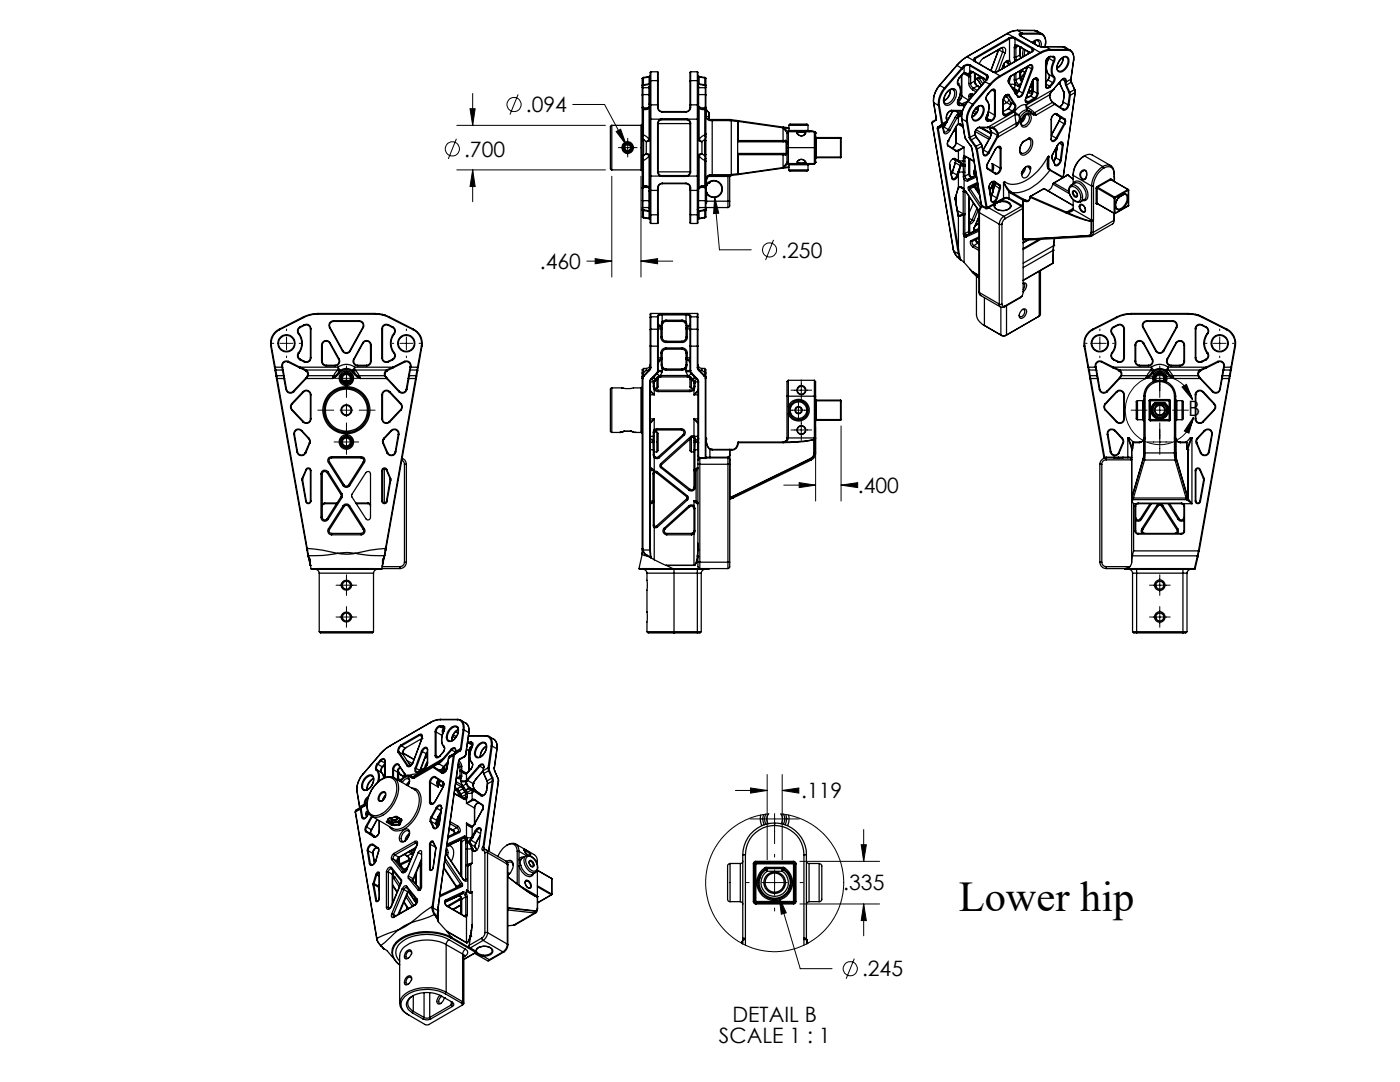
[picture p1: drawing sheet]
<svg xmlns="http://www.w3.org/2000/svg" width="279mm" height="216mm" viewBox="0 0 279 216" stroke-linecap="round" stroke-linejoin="round" font-family="sans-serif">
<defs><g id="words">
<text font-size="8.5" x="191.3" y="181.7">Lower hip</text>
<g font-size="4.2">
<text x="104.9" y="22.4">.094</text>
<text x="92.6" y="31.2">.700</text>
<text x="107.7" y="53.7">.460</text>
<text x="155.9" y="51.4">.250</text>
<text x="237.2" y="83">B</text>
<text x="171.2" y="98.4">.400</text>
<text x="159.9" y="159.3">.119</text>
<text x="168.3" y="177.6">.335</text>
<text x="172" y="194.8">.245</text>
<text x="146.2" y="203.9">DETAIL B</text>
<text x="143.5" y="208.1">SCALE 1 : 1</text>
</g>
</g></defs>
<g fill="none" stroke="#000" stroke-width=".25">
<path d="M128.2 17.4l.1 .1M128.2 17.4v1.6M128.2 15.7v1.7M128.2 19v7.7M128.3 18.9l-.1 .1M128.3 17.5v1.4M128.3 17.1v.4M128.3 18.9v2.4M128.3 17.5h1.2M128.3 18.9h1.2M128.4 16.9l.1 .1M128.4 16.9l-.2 .1 .1 .1"/>
<path d="M128.4 15.6l-.2 .1M128.4 15.6v1.3M128.5 15.5l-.3 .2M128.5 15.5l-.1 .1M128.5 17l-.2 .1M129.5 18.9l.3 .1M129.5 17.5v1.4M129.5 17.3v.2M129.5 18.9v1.9M129.5 16.7l.1 .1M129.5 15.4v1.3M129.5 16.7l-1.1 .2"/>
<path d="M129.5 15.4l-1.1 .2M129.6 15.2h.2l-.3 .2M129.6 16.8h.2M129.6 15.2l-.1 .2M129.6 15.2l-1.1 .3M129.6 16.8l-1.1 .2M129.7 17.1h.1M129.7 17.1l-.2 .2M129.8 16.6l-.3 .1M129.8 17.3l-.3 .2M129.8 17.1l-.3 .2M129.8 16.1v4.9"/>
<path d="M129.9 14.3l-.1 .2v1.6M129.9 16.1h-.1M129.9 14.3v1.8M129.9 16.1v4.8M129.9 14.3h1.3M129.9 16.1h1.3M131.2 14.3l.1 .1v1.7M131.2 16.1h.1M131.2 14.3v1.8M131.2 16.1v4.8M131.3 16.1v4.9M137.7 16.1v4.9"/>
<path d="M137.8 14.3l-.1 .2v1.6M137.8 16.1h-.1M137.8 14.3v1.8M137.8 16.1v4.8M137.8 14.3h1.4M137.8 16.1h1.4M139.2 14.3l.1 .1v1.7M139.2 16.1h.1M139.2 14.3v1.8M139.2 16.1v4.8M139.3 16.6l.2 .1M139.3 17.4l.1 .1"/>
<path d="M139.3 16.8h.2M139.3 17.1l.1 .2M139.3 16.1v4.9M139.3 17.2h.1M139.3 17.2l.1 .1M139.4 18.9l-.1 .1M139.4 17.5v1.4M139.4 17.3v.2M139.4 18.9v1.8M139.4 17.5h1.4M139.4 18.9h1.4M139.5 15.2h-.2l.2 .2"/>
<path d="M139.5 15.2v.2M139.5 15.2l1.1 .3M139.5 16.8l1 .2M139.5 16.7v.1M139.5 15.4v1.3M139.5 16.7l1.2 .2M139.5 15.4l1.2 .2M140.5 17l.3 .1M140.6 15.5l.3 .2M140.6 15.5l.1 .1M140.7 16.9l-.2 .1M140.7 16.9l.2 .1-.1 .1"/>
<path d="M140.7 15.6l.2 .1M140.7 15.6v1.3M140.8 18.9l.1 .1M140.8 17.5v1.4M140.8 17.1v.4M140.8 18.9v2.4M140.9 17.4l-.1 .1M140.9 17.4v1.6M140.9 15.7v1.7M140.9 19v7.7M187.5 17a4.8 4.8 0 0 0-1.2 3.4M187.5 17h.1"/>
<path d="M187.5 17a4.7 4.7 0 0 0-1.2 3.5M187.5 17l1 .6M188.5 17.6l.1 .1M188.5 17.6a4.7 4.7 0 0 0-1.2 3.4M188.6 17.7a4.7 4.7 0 0 0-1.1 3.3M189.2 18.2a.72 .72 0 0 1 1.3 0 2.06 2.06 0 0 1-1.7 2.5 1.02 1.02 0 0 1-.2-1.6zM189.4 18a.9 .9 0 0 1 1.2-.2 .9 .9 0 0 1 .3 1.2 2.43 2.43 0 0 1-1.9 2 .98 .98 0 0 1-.6-1.5l.4-.8zM190.2 17.9h.1M190.9 13.1h.1M190.9 13.1l-3.4 3.9M191 13.1l.9 .5M191 13.1l-3.5 3.9"/>
<path d="M191.2 16.7a2.76 2.76 0 0 1 .1 3.2M191.2 16.9a2.46 2.46 0 0 1 0 3M191.2 19.9a.7 .7 0 0 0 .3 1.2M191.2 16.7h.1M191.2 16.7v.2M191.2 19.9h.1M191.3 19.9h-.1a.48 .48 0 0 0 .1 .8h.1M191.5 15.5a1.19 1.19 0 0 0-.3 1.4M191.5 15.5v.1M191.5 15.6a1.07 1.07 0 0 0-.3 1.1M191.9 19.1a1.09 1.09 0 0 1-.7 1.1M191.9 17.7l-.2 .1"/>
<path d="M191.9 19.1v.1M191.9 15.1v4M191.9 13.6l.2 .1M191.9 13.6l-3.4 4M191.9 19.2a1.15 1.15 0 0 1-.8 1M191.9 19.2l1.4 .8M191.9 15v4.2M192.1 14.8v.1M192.1 13.7l-3.5 4M192.1 14.8l-.6 .7M192.1 14.9l-.6 .7M192.3 13.2l-.4 .4"/>
<path d="M192.3 13.2l.1 .1M192.3 14.7l1.1 .6M192.3 14.6a.93 .93 0 0 1 1 .5M192.3 14.6l-.2 .3M192.3 14.6h.1M192.4 13.3l-.3 .4M192.4 14.5l-.3 .3M192.4 14.5l.5 .1 .5 .5M192.4 14.5l-.1 .1M192.4 13.3v1.2M192.9 11.3l-1 .8-1 1M192.9 11.3h.1"/>
<path d="M193 11.3l-1.1 .8-.9 1M193 11.3l1.4 .8M193.3 15.1l.1 .2M193.3 15.1h.1M193.4 16.7a1.65 1.65 0 0 0 .7 1.2M193.4 15.3h.3M193.4 16.7h.3M193.4 19.2h.3M193.4 14.7v.4M193.4 15.3v1.4M193.4 19.2v.8M193.5 14.3h.6"/>
<path d="M193.5 13.1h-.6l-.5 .2M193.5 14.3l-.1 .4M193.5 14.3l.4 .1M193.5 13.1l3.4 2M193.5 13.1v1.2M193.6 12.9h-.1a1.19 1.19 0 0 0-1.2 .3M193.6 12.9l-.1 .2M193.6 12.9l3.4 2M193.7 14.7h-.3M193.7 15.1h-.3M193.7 15.1v.2M193.7 15.1h-.4"/>
<path d="M193.7 14.7v.4M193.7 16.7l.2 .5 .4 .4M193.7 15.3v1.4M193.7 19.2v.4M193.9 14.4h.2M193.9 14.4h.1M193.9 14.4l-.2 .3M194.1 18.8a.44 .44 0 0 0-.5-.1 .44 .44 0 0 0-.2 .5M194.1 14.3v.1M194.1 18.8v.1M194.1 14.3l2.2 1.3M194.1 17.9l.7 .4"/>
<path d="M194.1 18.8l.2 .1M194.1 18.9a.26 .26 0 0 0-.3 0 .26 .26 0 0 0-.1 .3M194.1 14.4l2.3 1.3M194.1 18.9l-.4 .3M194.2 14.4l-.5 .3M194.3 17.6l-.2 .3M194.3 17.6l.7 .4M194.4 12.1l.1 .1M194.4 12.1l.2 .2M194.5 12.2l.1 .1M194.5 16.2l.1 .5M194.5 16.2l-.8 .5"/>
<path d="M194.5 14.6v1.6M194.6 16.1l.1 .6M194.6 11.5a.39 .39 0 0 0-.2 .6M194.6 11.5l.1 .2M194.6 12.3h.1M194.6 16.1l-.1 .1M194.6 14.6v1.5M194.6 12.3l3.3 1.9M194.6 16.7l.4 .5M194.6 12.3l3.4 1.9M194.7 11.7a.3 .3 0 0 0-.2 .5M194.7 16l-.1 .3"/>
<path d="M194.7 11.7v.6M194.7 14.7v1.3M194.7 16.7l.5 .4M194.7 16.7h-.1M194.9 15.6l1 1.4-1-1.3M195 17.2l-.7 .4M195 17.2l.5 .3M195.1 15.6l.3 .1M195.2 17.1l-.2 .1M195.2 17.1l.4 .3M195.2 15.5l.2 .2M195.4 15.7l.7 1"/>
<path d="M195.9 15.5a.82 .82 0 0 0-1.2 .5M195.9 15.5l.6 .8M195.9 15.5l-.5 .2M196.3 15.6l.5 .4M196.3 15.6l.1 .1M196.4 15.7l.3 .4M196.5 16.3h.1M196.5 16.3l-3.4 3.9M196.6 16.3l-3.4 3.9M196.6 16.3l.9 .5M196.9 15.9l-.4 .4M196.9 19.9a2.7 2.7 0 0 1 0 3.3"/>
<path d="M196.9 19.9v.2M196.9 15.9h.1M196.9 15.1l.2 .3M196.9 15.1v.8M197 15.9l-.4 .4M197 14.9a.55 .55 0 0 1 .3 .5 .55 .55 0 0 1-.3 .5M197 14.9l-.1 .2M197.1 18.8a.98 .98 0 0 0-.2 1.1M197.1 15.4l-.2 .5M197.1 18.8a1.07 1.07 0 0 0-.2 1.3M197.5 16.8l.2 .2M197.5 16.8l-3.4 4"/>
<path d="M197.7 17l-3.5 3.9M197.7 18.1a.38 .38 0 0 1 .5-.3 .38 .38 0 0 1 .3 .4M197.7 18.1a.47 .47 0 0 1 .6-.4 .47 .47 0 0 1 .3 .5M197.7 18.1l-.6 .7M197.7 18.1h.1M197.9 14.2h.1M197.9 14.2l.3 .1M198 14.2l.2 .1M198 18l.5 .2M198.2 14.3l1.4 .8M198.2 14.3h.1M198.5 18.2h.1"/>
<path d="M198.5 18.2v4.8M198.6 18.2v4.8M199.2 14.2l-.5 .2-.5-.1M199.2 14.2h.1M199.2 14.2l-.6 .2-.4-.1M199.3 9.9l-1.6 4.2M199.3 9.9l.8 .5M199.3 9.9l-1.5 4.2M199.4 9.8l-.1 .1M199.6 15.1l-.8 .6-1.3 1.1M199.6 15.1v.2M199.6 15.3l-.7 .5-1.2 1.2"/>
<path d="M199.9 9.6a.55 .55 0 0 1 .7 0 .55 .55 0 0 1 .1 .7l-.1 .2M199.9 9.6l-3.9 2.2-.6 .9M199.9 9.6l-.3 .1a.42 .42 0 0 1 .6 .1 .42 .42 0 0 1-.1 .6M200.1 10.4l-1.5 4M200.1 10.4l.5 .1M200.2 20h.1M200.2 20v2.6M200.4 12.7v.8M200.4 12.6v.9M200.6 10.5l-1.4 3.7M200.7 12.3l.5 .4M200.7 19l1 1.5"/>
<path d="M200.8 12.3h.2M201 12.3l.2 .4M201 19.4a.46 .46 0 0 0-.7 .1 .46 .46 0 0 0 .3 .7l.3 .3M201 18.9l.2 .1M201 6.7l-8.1 4.6M201 6.7l1.4 .8M201.2 19a.61 .61 0 0 0-.9 .5l-.1 .5M201.2 19l1.3 1.9M201.2 12.7h.5M201.2 12.7v.3M201.3 16l.2 .1M201.3 16.4v.1"/>
<path d="M201.3 16.4l1.8 2.8M201.3 16.5l1.8 2.8M201.4 7.6l.1 .2M201.4 19.9l-.5 .6M201.4 7.6l-6.8 3.9M201.4 18.9a.96 .96 0 0 0-1.2 1.1M201.4 18.9l-.2 .1M201.4 18.9l1.2 1.9M201.5 12.1a1.19 1.19 0 0 0-1.3 1l-.3 .7M201.5 16.1l-.2 .3M201.5 12.1l.2 .6M201.5 7.8l-6.8 3.9"/>
<path d="M201.5 7.8v4.3M201.5 16.1v.6M201.5 12.1l-.5 .2M201.6 16.9l.4-.1 .6 .1M201.6 15.3h.1M201.7 15.3l-.2 .8M201.7 12.7v.1M201.7 15.3h.1M201.8 15.1v.1a1.09 1.09 0 0 0-.5 1.2M201.9 15.1a1.21 1.21 0 0 0-.6 1.4M201.9 15.1h-.1M201.9 17.3l.3 .3"/>
<path d="M202.1 17.6h.1M202.2 17.6l.1 .1M202.2 17.6h.1M202.3 17.7h.1M202.3 17.7h-.2M202.3 17.6h.1M202.3 17.6l.1 .1M202.4 7.7l-.9 .1M202.4 17.6v.2M202.4 17.7v.1M202.4 7.7l.2 .1M202.4 17.6l.8 .5"/>
<path d="M202.4 7.5l-1 .1M202.4 11.4l.2 .7M202.4 15.9l.2 .7M202.4 7.5v.2M202.4 11.4h.3M202.4 15.9h.3M202.4 17.8l.8 .4M202.4 7.5l.3 .1M202.4 9.5v1.9M202.4 14.8v1.1M202.4 17.8v.3M202.5 18.2l.1 .6"/>
<path d="M202.5 17.8l-.2 .1M202.5 18.2h.1M202.5 17.8v.4M202.5 18.3h.1M202.6 9l.5 .1M202.6 9l-.2 .5M202.6 9l.3 .1M202.6 16.9l-.1 .5-.2 .2M202.6 16.6l.5 .6M202.6 12.1l.1 .1M202.6 18.2v.1M202.6 7.8l3.4 1.9"/>
<path d="M202.6 7.8v1.2M202.6 12.1v.1M202.6 16.6v.3M202.6 17.9v.3M202.6 18.2h-.1M202.7 7.6l-.1 .2M202.7 7.6l3.3 1.9M202.7 9.5h-.3M202.7 11.4l.2 .5M202.7 15.9l.2 .5M202.7 18.2l.4 .2M202.7 9.5v1.9"/>
<path d="M202.7 14.6v1.3M202.9 9.1l.3 .1M202.9 18.2l-.3 .1M202.9 9.1l-.2 .4M202.9 11.9l-.3 .2M202.9 16.4l.4 .5M202.9 16.4l-.3 .2M202.9 11.9l.1 .1M202.9 18.2h.1M202.9 18.2l.2 .1M203 6.1l-1 .1-1 .5M203 6.1h.1"/>
<path d="M203 6.1h3.4M203.1 6.1l-1.3 .2-.8 .4M203.1 18.2h-.5M203.1 18.2h-.2M203.1 6.1l.9 .5M203.1 6.1h3.4M203.1 18.2h.1M203.1 19.2v.1M203.1 9.1l.1 .1M203.1 9.1l2.3 1.3M203.1 17.2l.4 .2M203.2 9.2l2.2 1.3"/>
<path d="M203.2 9.2l-.5 .3M203.3 18l-.5 .7M203.3 18v.1M203.3 18.1l-.5 .6M203.3 16.9l-.2 .3M203.3 18.1l.8 .5M203.3 16.9l.3 .2M203.5 14.3l.1 .2M203.5 11l.2 .6M203.5 9.6v1.4M203.5 14.2v.1M203.5 11l-.8 .4"/>
<path d="M203.6 9.4l-.1 .2M203.6 15.5l.1 .5M203.6 9.4h.1M203.6 14.5v1M203.6 15.5l-.9 .4M203.6 10.9l.2 .6M203.6 14.2v.2M203.6 9.5l-.1 .1M203.6 10.9l-.1 .1M203.6 14.2l-.1 .1M203.6 14.2l.1 .2M203.6 9.4v1.5"/>
<path d="M203.6 14.1v.1M203.6 14.4h.1M203.6 15.4l.2 .5M203.6 7.2h.1M203.6 14.4v.1M203.6 15.4v.1M203.6 14.4v1M203.6 7.2l3.4 1.9M203.7 6.6h.3M203.7 6.6l-.3 .2 .2 .4M203.7 6.6v.2M203.7 16l.2 .3"/>
<path d="M203.7 6.8l-.2 .1 .2 .3M203.7 6.8h.3M203.7 15.5v.1M203.7 7.2l3.3 1.9M203.7 6.8v.4M203.7 14.4v1.1M203.7 14.4l-.1 .1M203.7 15.6v.1M203.7 15.6h.1M203.7 15.5h.1M203.8 15.9l.1 .3M203.8 15.9l-.1 .1"/>
<path d="M203.8 14l.8 .5-.9 1M203.8 16.6l-.5 .3M203.8 14l.8 .4M204 6.6v.2M204 14.1l-.3 .3M204 6.6h3.4M204 6.8h3.5M204.1 18.6a.7 .7 0 0 1-1 .6M204.1 18.6h.1M204.2 18.6a.8 .8 0 0 1-1.1 .7M204.2 9.8l-.1 .8 .1 .7M204.5 14.7l-.1 .2"/>
<path d="M204.5 14.6v.1M204.5 9.9v1.2M204.5 14.6l-.8 1M204.6 13.5l.3 .2M204.7 19.7v.7l.2 .2 .3-.1M204.7 19.7h.1M204.7 19.7a.39 .39 0 0 0-.1 .5 .39 .39 0 0 0 .6 .1M204.8 19.4v.2M204.9 19.2l.3 .2M204.9 19.1l.4 .2M205 13.3v.1M205 13.3l-1.7 4.7"/>
<path d="M205.1 13.3l-1.8 4.8M205.1 13.3l.8 .4M205.1 13.3h.1M205.1 13.2v.1M205.2 10.3v.4M205.2 18.4l.2 .1M205.3 10.4l.1 .3M205.3 18.1l.3 .1M205.4 18.5h.6M205.4 10.4l.2 .1M205.4 10.4v.1M205.4 10.5h.1"/>
<path d="M205.5 13.1v-.1a.4 .4 0 0 1 .5 .2 .4 .4 0 0 1-.1 .5M205.5 13.1l-3.7 2M205.5 13a.5 .5 0 0 1 .6 .2 .5 .5 0 0 1 0 .6M205.5 13v.1M205.5 13l-3.6 2.1M205.6 18.2l-.2 .3M205.6 17.3l.4 .3M205.6 17.3l.4 .2M205.7 19.2l-1 .5M205.7 19.2l.7 .4M205.9 13.7l.2 .1M205.9 13.7l-1.8 4.9"/>
<path d="M206 18.7l-.6 .6M206 16.3h.1M206 16.3l-1.3 3.4M206 9.7l.1 .1M206 18.7v.1M206 9.7v.6M206 18.5v.2M206 18.2v.3M206 10.3h.1M206 8.5a1.1 1.1 0 0 1 1.7-.2l.1 .4v.6M206 10.3l-6.8 3.9M206 18v.2h-.4"/>
<path d="M206 9.5v.2M206 18.8l-.3 .4M206 18l.1 .1M206 16.2v1.8M206 9.5l.2 .2M206 17.9l-.4 .3M206.1 18.1l-.1 .4M206.1 13.8l-1.9 4.8M206.1 16.1v2M206.1 9.8l.1 .3-.2 .2M206.1 17.9l-.1 .8M206.1 16.1v1.8"/>
<path d="M206.1 17.9l.1 .2M206.2 18.1l-.2 .7M206.2 15.9v2.2M206.2 18.1l.8 .5M206.2 9.7a.38 .38 0 0 1-.2 .6M206.2 9.7l-.1 .1M206.2 9.7l1.4 .8M206.4 19.6l.1 .2M206.4 19.6l-1.2 .7M206.4 6.1l.5 .1M206.4 6.1h.1M206.4 15.7l.6 .3"/>
<path d="M206.5 6.1l.4 .1M206.5 6.1l.9 .5M206.5 19.8l-1.3 .7M206.6 8.1l-.1 .7M206.6 8.1v.7M206.9 6.2l1.1 .6M207 16a.37 .37 0 0 0-.3-.4 .37 .37 0 0 0-.5 .3l-.2 .4M207 16h.2M207 18.6h.2M207 18.6l-.2 .6-.4 .4M207 16v2.6M207 9.1l.8 .2h.5"/>
<path d="M207 9.1h.1M207 9.1l1.3 .2M207.1 8.1h.1M207.2 8.1a1.06 1.06 0 0 0-1.1 .4M207.2 18.6a1.41 1.41 0 0 1-.7 1.2M207.2 16v-.2a.61 .61 0 0 0-.7-.2 .61 .61 0 0 0-.4 .5l-.1 .2M207.2 8.1l.2 .5v.6M207.2 16v2.6M207.4 6.6l.1 .2M207.4 6.6l.6 .2M207.5 6.8a1.46 1.46 0 0 1 1.1 2M207.6 10.5l.1 .1"/>
<path d="M207.6 10.5l-8 4.6M207.7 10.6l-8.1 4.7M208 6.8a1.78 1.78 0 0 1 .7 1.9M208.3 9.3h.1M208.6 9.3h-.3M208.6 9.3h.1M208.6 9.3h3.5M208.6 8.8v.5M208.7 17.2a.49 .49 0 0 0 .4 .5 .49 .49 0 0 0 .5-.4M208.7 9.3h-.4M208.7 8.7l-.1 .1M208.7 8.7l-.1 .6"/>
<path d="M208.7 12.5v4.7M208.7 9.3l.9 .6M208.7 9.3h3.4M208.7 17.1a.39 .39 0 0 0 .4 .4 .39 .39 0 0 0 .4-.3M208.7 12.4v.1M208.7 17.1v.1M208.7 12.4v4.7M208.7 16.8l.8 .4M209.1 15.9h.1M209.1 15.9l-.4 .5M209.1 15.9l1 .6M209.3 11.6a2.96 2.96 0 0 0 .1 3.5l-.3 .8"/>
<path d="M209.3 11.6h.1M209.3 11.6a2.85 2.85 0 0 0 0 3.3M209.3 14.9a.87 .87 0 0 1-.2 1M209.3 11.6l1 .6M209.3 14.9l1 .5M209.4 11.4l-.1 .2M209.4 11.3l-.1 .3M209.5 18.9l.1 .9 .4 .6M209.5 17.2l.1 .1M209.5 18.9l.1 .1M209.5 18.9l-4.5 2.6M209.5 11.3a1.19 1.19 0 0 0-.8 1.1"/>
<path d="M209.5 18.8l.1 .1M209.5 11.3h.6M209.5 18.8v.1M209.6 19l.1 .8 .4 .6M209.6 18.9v.1M209.6 11.3a1.27 1.27 0 0 0-.9 1.2M209.6 9.9l-1.2 .2-.8 .4M209.6 9.9l.1 .1M209.6 11.3h-.1M209.6 11.3h.6M209.6 9.9h3.4M209.7 10l-1.2 .3-.8 .3"/>
<path d="M209.7 10l3.4 .1M210.1 16.5l.1 .1M210.1 16.5l-.6 .7M210.1 11.3l.1 .1M210.2 17.9l-.6 1M210.2 11.3a.65 .65 0 0 1 .2 1M210.2 11.4h.1M210.2 17.9l-.7 .9M210.2 11.3h-.1M210.2 11.4l.2 .3-.1 .5M210.2 17.9h.1M210.2 17.9l-5.3 3"/>
<path d="M210.2 16.6l-.6 .7M210.3 12.2l.1 .1M210.3 12.2a3 3 0 0 0 0 3.2M210.3 15.4a.87 .87 0 0 1-.2 1.1M210.4 15.3a1.13 1.13 0 0 1-.2 1.3M210.4 12.3a2.79 2.79 0 0 0 0 3M210.4 15.3l-.1 .1M211.5 16.4h.1M211.6 16.4v.5M211.6 11.9a.96 .96 0 0 1 1.7-.2 2.19 2.19 0 0 1-1.9 2.7 1.51 1.51 0 0 1 0-2.3zM211.6 16.9h.1M211.6 16.9l.7 1.4"/>
<path d="M211.8 11.7a.76 .76 0 0 1 1-.3 .76 .76 0 0 1 .3 1 2.03 2.03 0 0 1-1.7 1.8 1.07 1.07 0 0 1-.2-1.6zM211.8 16a.41 .41 0 0 1 .4-.3 .41 .41 0 0 1 .4 .1v.4M211.8 15.9a.49 .49 0 0 1 .6-.3 .49 .49 0 0 1 .4 .6M211.8 15.9v.1M211.8 16l-1.6 1.9M212 15.8l.6 .4M212.1 9.3l.4 .1M212.1 9.3h.1M212.1 9.3l.9 .6M212.2 11.5a2.5 2.5 0 0 1-1.2 2M212.2 11.4a2.44 2.44 0 0 1-1.2 2.2M212.3 18.3l.1 .7"/>
<path d="M212.3 18.3h.1M212.4 19l-.2 1.4M212.5 9.4l1.1 .6M212.6 16.3l.1 .7M212.6 16.2h.2M212.6 16.3l.2 .1M212.6 16.2v.1M212.7 17l.6 1.5M212.8 16.4v.6M212.8 16.2v.2M212.8 17h-.1M212.8 17l.7 1.4"/>
<path d="M213 9.9l.1 .2M213 9.9l.6 .1M213.1 10.1a1.42 1.42 0 0 1 1.1 1.9M213.3 18.5l.1 .5M213.4 19h.2M213.4 19l-.3 1.9M213.5 18.4l-.2 .1M213.5 18.4l.1 .6M213.6 10a1.66 1.66 0 0 1 .7 2M213.6 19l-.3 1.9M213.7 15.8l.1 .6M213.7 15.8l-.9 .6"/>
<path d="M213.7 15.8l.2 .6M213.7 15.8h.1M213.8 16.4h.1M213.8 16.4l-1 .6M213.8 16.4l.7 1.5M213.9 16.4l.6 1.5M214.2 12l-.5 3.8M214.3 12h-.1M214.3 12l-.6 3.8M214.5 17.9l.1 .6M214.5 17.9l-1 .5M214.5 17.9l.1 .5"/>
<path d="M214.5 17.9h.1M214.6 18.5l-1 .5M214.6 18.4v.1M214.6 18.4l-2.5 16.9M122.1 25l-.3 .3v8.4l.3 .2M122.1 25v8.9M122.1 25h5.8M122.1 33.9h5.8M124.7 29.7l.1 .2M125.2 28.9h.2M127.9 33.9l.3 .2M127.9 25v8.9"/>
<path d="M128.2 24.8l-.3 .2M128.2 28.1v2.7M128.2 27.3v.8M128.2 30.8v.8M128.2 31.6v.6M128.2 26.7l.1 .5M128.2 26.7v.6M128.2 26.7l.2 .2M128.2 40h.1M128.2 40v1.5M128.2 32.2v7.8M128.2 30.8l.2 .2"/>
<path d="M128.2 31.6l.1 .1M128.2 21.6l.2 .2M128.2 37.3l.1 .1M128.2 37.3v.2l.1 .1M128.3 27.2l.1 .7M128.3 31.7l.1 .3M128.3 31.7l-.1 .5M128.3 21.3l-.1 .1v.2M128.3 21.3v.2M128.3 37.6v2.4M128.3 27.2l-.1 .1M128.3 21.5l.2 .2"/>
<path d="M128.3 21.5l-.1 .1M128.3 37.4v.2M128.3 21.5h1.1M128.3 37.4h1.1M128.4 26.9l1.1 .9M128.4 26.9l-.1 .3M128.4 37.1l.5-.1 .6 .4M128.4 37.1l.1 .1M128.4 32l-.2 .2M128.4 37.1l-.2 .2M128.4 21.8v5.1M128.4 32v5.1"/>
<path d="M128.4 27.9v3.1M128.4 27.9l.6 .4M128.4 31l-.1 .7M128.4 27.9l-.2 .2M128.5 37.2h.5l.5 .3M128.5 21.7l-.1 .1M128.5 37.2l-.2 .2M129 30.7a.47 .47 0 0 1 .5 0 .47 .47 0 0 1 .2 .5h-.2M129 28.3v2.4M129 30.7l.5 .5M129 30.7l-.6 .3M129.5 37.5l.1 .1"/>
<path d="M129.5 21.4l-.3 .3h-.7M129.5 20.8l.1 .4M129.5 20.8h.2M129.5 38.1v1.9M129.5 27.8h.2a.52 .52 0 0 1-.7 .5M129.5 27.8l-.5 .5M129.5 21.5l-.6 .4-.5-.1M129.5 31.2l-1.1 .8M129.5 21.4v.1M129.5 37.4v.1M129.5 21.5v6.3M129.5 31.2v6.2"/>
<path d="M129.5 37.4l.1 .1M129.6 21.3l.2-1.1-.2 1.2M129.6 37.5l.2 1.2-.2-1.1M129.6 21.3l-.1 .1M129.6 21.3v.1M129.6 37.5v.1M129.6 21.4l-.1 .1M129.6 37.7l-.1 .4M129.7 38.1h-.2M129.8 23.8h.1M129.8 21v2.8M129.8 35.1h.1"/>
<path d="M129.8 38h.1M129.8 35.1v2.9M129.8 39.9l-.3 .1M129.8 23.8v11.3M129.8 38v4.8M129.9 20.9v2.9M129.9 20.9l-.1 .1M129.9 35.1v2.9M129.9 23.8v11.3M129.9 38v4.9M129.9 23.8h2M129.9 20.9h1.3"/>
<path d="M129.9 35.1h2M129.9 38h1.3M131.2 20.9v.5M131.2 21.4a.91 .91 0 0 0 1 1M131.2 34.3a.88 .88 0 0 0 .7 .8M131.2 24.7h.1M131.2 34.3h.1M131.2 37.5v.5M131.2 21.4l.1 .1M131.2 20.9l.1 .1M131.2 24.7v9.6M131.2 38v4.9"/>
<path d="M131.3 34.3l.2 .4 .4 .3M131.3 37.5h-.1M131.3 21.5l.1 .2a.82 .82 0 0 0 .8 .6M131.3 21v.5M131.3 37.5v.5M131.3 38h-.1M131.3 24.7v9.6M131.3 38v4.8M131.3 24.7h6.4M131.3 34.3h6.4M131.9 23.8a.88 .88 0 0 0-.7 .9M131.9 23.8v.1"/>
<path d="M131.9 35.1l.3 .1M131.9 23.9l-.4 .3-.2 .5M131.9 35v.1M131.9 35l.3 .1M132 23.9h5.1M132 35h5.1M132.2 23.7v.1M132.2 35.1v.1M132.2 36.5a.96 .96 0 0 0-1 1M132.2 36.7h-.2a.88 .88 0 0 0-.7 .8M132.2 36.5v.2M132.2 22.3v.1"/>
<path d="M132.2 23.7l-.3 .1M132.2 22.4h4.7M132.2 23.7h4.7M132.2 23.8l-.3 .1M132.2 36.5h4.7M132.2 35.2h4.7M132.2 23.8h4.7M132.2 35.1h4.7M132.2 22.3h4.7M132.2 36.7h4.7M136.9 23.7v.1M136.9 35.1v.1"/>
<path d="M136.9 36.5a.95 .95 0 0 1 .9 1M136.9 22.3v.1M136.9 36.7a.78 .78 0 0 1 .8 .8M136.9 36.5v.2M136.9 23.7l.3 .1M136.9 23.8l.3 .1M137.2 23.9a.76 .76 0 0 1 .5 .8M137.2 35v.1M137.2 35l-.3 .1M137.2 23.8a.88 .88 0 0 1 .6 .9M137.2 23.8v.1M137.2 23.8h2"/>
<path d="M137.2 35.1h2M137.2 35.1l-.3 .1M137.7 24.7h.1M137.7 34.3h.1M137.7 34.3a.76 .76 0 0 1-.5 .7M137.7 21.5a.77 .77 0 0 1-.8 .8M137.7 37.5h.1M137.7 21v.5M137.7 37.5v.5M137.7 38h.1M137.7 24.7v9.6M137.7 38v4.8"/>
<path d="M137.8 21.4a.95 .95 0 0 1-.9 1M137.8 20.9v.5M137.8 34.3a.88 .88 0 0 1-.6 .8M137.8 37.5v.5M137.8 21.4l-.1 .1M137.8 20.9l-.1 .1M137.8 24.7v9.6M137.8 38v4.9M137.8 20.9h1.4M137.8 38h1.4M139.2 20.9v2.9M139.2 20.9l.1 .1"/>
<path d="M139.2 23.8h.1M139.2 35.1h.1M139.2 35.1v2.9M139.2 23.8v11.3M139.2 38v4.9M139.3 21v2.8M139.3 35.1v2.9M139.3 38h-.1M139.3 40h.1M139.3 23.8v11.3M139.3 38v4.8M139.3 38.2h.1"/>
<path d="M139.4 38v.2M139.4 20.7v.2M139.4 20.7h-.1M139.4 38.2v1.8M139.5 21.3l-.2-1.1 .2 1.2M139.5 37.5l-.2 1.2 .2-1.1M139.5 21.3l.1 .1M139.5 21.3h.1M139.5 37.6h.1M139.5 21.3v.1M139.5 37.5v.1M139.5 21.4v.1"/>
<path d="M139.5 21.5v-.1a.89 .89 0 0 0 1 .3M139.5 27.8h-.2a.52 .52 0 0 0 .8 .5M139.5 27.8l.6 .5M139.5 21.5l.6 .4 .6-.1M139.5 31.2l1.2 .8M139.5 37.4v.1M139.5 21.5v6.3M139.5 31.2v6.2M139.6 37.5l-.1 .1M139.7 21.5h1M139.7 37.4h1M140.1 28.3v2.4"/>
<path d="M140.1 30.7a.52 .52 0 0 0-.8 .5h.2M140.1 30.7l-.6 .5M140.1 30.7l.5 .3M140.5 37.2h-.6l-.4 .3M140.5 21.7l.2 .1M140.5 37.2l.2 .2M140.6 27.9v3.1M140.6 27.9l-.5 .4M140.6 31l.2 .7M140.6 27.9l.3 .2M140.7 26.9l-1.2 .9M140.7 26.9l.1 .3"/>
<path d="M140.7 37.1l-.6-.1-.6 .4M140.7 37.1l-.2 .1M140.7 32l.2 .2M140.7 37.1l.1 .2M140.7 21.8v5.1M140.7 32v5.1M140.7 21.5l-.2 .2M140.7 21.5l.1 .1M140.7 37.4l.1 .2M140.8 27.2l-.2 .7M140.8 31.7l-.1 .3M140.8 31.7l.1 .5"/>
<path d="M140.8 21.3v.3M140.8 21.3l-.1 .2M140.8 37.6v2.4M140.8 27.2l.1 .1M140.8 21.6l-.1 .2M140.8 37.3l-.1 .1M140.8 37.3l.1 .2M140.9 37.5v.1M140.9 28.1v2.7M140.9 30.8v.8M140.9 27.3v.8M140.9 26.7l-.2 .2"/>
<path d="M140.9 26.7l-.1 .5M140.9 26.7v.6M140.9 31.6v.6M140.9 37.5l-.1 .1M140.9 40h-.1M140.9 40v1.5M140.9 35.6v.1zM140.9 36.8h.1M140.9 35.9h.1M140.9 38.6h.1M140.9 32.2v7.8M140.9 30.8l-.3 .2"/>
<path d="M140.9 31.6l-.1 .1M140.9 21.7l.1 .2M140.9 23.2h.1M140.9 23.2l.2 .5 .6 .4M140.9 35.7h.1M140.9 23.2v-.1v.1M140.9 23.2v.2zM140.9 35.7v.2M140.9 23.2l.2 .4 .6 .2M140.9 37.6l.2 1M140.9 21.9h.1M140.9 36.8v1.8"/>
<path d="M141 21.9h.1M141 21.9v.1M141 21.9l.5 .6M141 21.9v1.5M141 36.8l.1 .1M141 36.8a1.71 1.71 0 0 1 2.6-.4 1.71 1.71 0 0 1 0 2.6 1.71 1.71 0 0 1-2.6-.4M141 35.9v.9M141 38.6v1.5M141 22l.5 .5M141.1 38.6h-.1M141.1 36.9h.1M141.1 36.9l-.2 .7"/>
<path d="M141.1 38.6h.1M141.1 36.9a1.59 1.59 0 0 1 2.4-.4 1.59 1.59 0 0 1 0 2.4 1.59 1.59 0 0 1-2.4-.3M141.1 36.9a1.57 1.57 0 0 0 0 1.7M141.5 36.5h.1M141.5 22.5h.1M141.5 22.5v1.3M141.7 23.8v.3M141.7 35.1l-.6 .2-.2 .4M141.7 35.1h.4M141.7 23.8h.4M141.7 35.2a.66 .66 0 0 0-.7 .7M141.7 35.1v.1"/>
<path d="M141.7 35.2h3.6M141.7 24.1h.4M141.7 34.9l-.4 .1-.4 .7M141.7 34.9v.2M142.1 24.1v10.8M142.1 34.9h-.4M142.1 34.9v.2M142.1 23.8v.3M142.1 23.8h3.5M142.1 35.1h3.5M142.1 24.1h3.5M142.1 34.9h3.5"/>
<path d="M145.3 35.2h.3M145.3 35.1v.1M145.3 35.2v4.9M145.6 23.8v.3M145.6 23.8h.1M145.6 34.9v.2M145.6 35.1h.1M145.6 35.1v.1M145.6 35.2v4.9M145.6 24.1h.3M145.7 23.8l.3 .1M145.9 34.8l.1 .2"/>
<path d="M145.9 24.1l1.3 .1M145.9 24.1v10.7M145.9 34.8l-.3 .1M146 23.9l-.1 .2M146 23.9l1.4 .2M146 35l-.3 .1M147.2 34.7l-1.3 .1M147.2 34.7l.2 .1M147.2 30.7l.2 .2M147.2 24.2h.2M147.2 24.3h.2M147.2 34.6h.2"/>
<path d="M147.2 34.7h.2M147.2 28.3v2.3M147.2 28.3h9.1M147.2 24.2v4.1M147.2 30.6v4.1M147.2 30.6h9.1M147.4 30.9h9.3M147.4 28l-.2 .2M147.4 34.7v.1M147.4 24.2l8.9 1.3M147.4 24.2v3.8M147.4 30.9v3.8"/>
<path d="M147.4 34.8l-1.4 .2M147.4 24.1l-.2 .1M147.4 24.1v.1M147.4 24.1l8.9 1.3M156.3 25.5l.8 1M156.3 25.5l1 .8M156.3 25.5h.1M156.3 33.4h.1M156.3 33.4v.1M156.3 30.6l.6 .1M156.3 25.5l1.1 .1M156.3 25.5v2.8"/>
<path d="M156.3 30.6v2.8M156.3 33.4l-8.9 1.3M156.3 25.4l1.1 .1M156.3 25.4v.1M156.3 33.5l-8.9 1.3M156.7 28l.2 .3M156.7 28l.3 .3 .1 .5M156.7 28h-9.3M156.9 28.3l.2 .3M156.9 28.3v2.4M156.9 28.3h-.6M156.9 30.7l-.2 .2"/>
<path d="M157.1 26.5v3M157.1 29.5v2.9M157.1 30.3l-.2 .4M157.1 30.1l-.1 .5-.3 .3M157.1 32.4l-.8 1M157.1 29.5h5.7M157.1 32.4l.2 .2M157.3 32.6l.1 .2M157.3 26.3v6.3M157.3 32.6l.3 .3M157.3 32.6l-1 .8M157.3 26.3h5.2"/>
<path d="M157.3 26.3l-.2 .2M157.3 32.6h5.2M157.4 25l.2-.2h3.5l.2 .2M157.4 33.9l.2 .2h3.5l.2-.2M157.4 26.1l-.1 .2M157.4 33.4l-1.1 .1M157.4 25h3.9M157.4 33.9h3.9M157.4 32.8l.2 .1M157.4 33.3l-1.1 .1M157.4 25v1.1M157.4 32.8v1.1"/>
<path d="M157.6 26l-.3 .3M157.6 26h3.7M157.6 32.9h3.7M157.6 26l-.2 .1M159.1 26.4a2.28 2.28 0 0 1 1.7 .1 .92 .92 0 0 1-.9 .6 .92 .92 0 0 1-.8-.7zM159.2 26.5a1.28 1.28 0 0 1 1.5 .2 .85 .85 0 0 1-.8 .4 .85 .85 0 0 1-.7-.6zM159.2 32.1a.86 .86 0 0 1 1.5 .3 1.28 1.28 0 0 1-1.6-.2zM159.2 32.1a.98 .98 0 0 1 1.6 .3 1.91 1.91 0 0 1-1.8 0zM161.3 26l.2 .3M161.3 26.1l1.2 .1M161.3 25v1M161.3 32.9v1"/>
<path d="M161.5 32.6l-.2 .3M162.5 32.7l-1.2 .1M162.5 26.2l.3 .3M162.5 26.3v6.3M162.5 26.3h.1M162.5 32.6h.1M162.5 26.3l.3 .2M162.8 26.5v3M162.8 29.5v2.9M162.8 31.3h.1M162.8 27.6h.1M162.8 27.3l.1 .1"/>
<path d="M162.8 26.5h.1M162.8 32.4l-.3 .2M162.8 32.4h.1M162.8 32.4l-.3 .3M162.9 27.4v.2M162.9 31.3v.2M162.9 31.5l-.1 .1M162.9 27.6v3.7M162.9 27.4h4.8M162.9 27.6h4.8M162.9 31.3h4.8M162.9 31.5h4.8"/>
<path d="M167.7 27.4l.2 .2M167.7 27.6h.2M167.7 27.4v.2M167.7 31.3h.2M167.7 31.3v.2M167.7 27.6v3.7M167.9 31.3l-.2 .2M167.9 27.6v3.7M186 24.6l4.3 25.3M186.1 24.4l-.1 .2M186.2 24.2l-.2 .4M186.2 24.2l-.1 .2"/>
<path d="M186.3 20.4v.1M186.3 20.4l.5 3.2M186.3 20.5l1 .5M186.3 20.5l.6 3.1M186.8 24l-.7 .4M186.8 23.8v.2M186.8 23.8l-.6 .4M186.8 23.6v.2M186.8 23.6h.1M186.9 23.6l-.1 .4M187.1 25.7l4 24M187.2 25.3l-.1 .4"/>
<path d="M187.2 25.3l.1 .1M187.3 25.7h-.2M187.3 25.7l4 23.9M187.3 21h.2M187.3 21l.6 3.7M187.3 25.4v.3M187.5 21l.6 3.7M187.8 24.9l.2 .1M187.8 24.9l-.6 .4M187.9 24.7l-.1 .2M188 25l-.7 .4M188.1 24.7h-.2"/>
<path d="M188.1 24.7l-.1 .3M188.1 25.2l-.8 .5M188.1 25.2l.2 1.1M188.2 24.9v.1M188.2 24.9l-.1 .3M188.2 25l-.1 .2M188.2 25l.2 1.2M188.2 24.9l-.9 .5M188.3 25.3l-.1 .2M188.3 25.3l.1 .1M188.4 20.1a2.57 2.57 0 0 0 1.3-2.2 2.24 2.24 0 0 1-1.3 2.2M188.4 26.2l.1 .1"/>
<path d="M188.4 26.2l-.1 .1M188.4 25.4l-.1 .2M188.4 25.4l.9 .5M188.6 24.6l.1 .2-.1-.1M188.8 24.5l-.5 .8M188.8 23.6l.1 .6M188.8 24.5l-.8 .5M188.8 24.5l-.6 .4M188.9 23.4l-.1 .2M188.9 23.4l.1 .6M188.9 24.2l-.1 .3M188.9 24.2l-.8 .5"/>
<path d="M188.9 24.4l-.5 1M189 24v.3l-.2 .2M189 24l-.1 .2M189 24.1l1.1-1.9-1.1 2.1M189.2 29v.1M189.2 29l1.6 1M189.2 28.1l-.1 .5 .1 .4M189.2 28.1a.81 .81 0 0 0 0 1M189.2 28.1h.1M189.2 29.1l1.6 1.1M189.3 25.9l.3 .1M189.3 25.9l-.5 .4-.3 .1"/>
<path d="M189.5 32.8l.4 2.7M189.5 32.9l.5 2.6M189.6 26a.75 .75 0 0 1-1.3 .5v-.2M189.7 22.2a1.22 1.22 0 0 0-.8 1.2M189.7 22.2h2.4M189.9 22a1.5 1.5 0 0 0-1.1 1.6M189.9 22l-.2 .2M189.9 22h2.2M189.9 35.5h.1M190 35.5l.1 .1M190 35.5h.1M190 34.4l-.2 .3"/>
<path d="M190 34.4h.1M190.1 34.4l-.2 .4M190.1 34.4l.9 .5M190.1 31.7h.4M190.3 31.7h.1M190.4 26.1l.4 .2M190.4 31.7h.1M190.4 31.7l.7 .4M190.5 31.8l.2 .2-.1 .4M190.5 31.8l-.2-.2 .3 .3M190.5 31.7l.7 .4M190.5 31.8l.1 .1"/>
<path d="M190.6 31.9l.1 .6M190.6 31.9l.9 .5M190.6 39.4v.3M190.6 31.6a1.16 1.16 0 0 0-1.1 1.3v-.1M190.6 23.4l.4 .2M190.6 39.6h.1M190.6 32.4l.1 .1M190.6 39.4h.1M190.6 32.4l-.6 2M190.6 39.7l.6 3.2M190.6 31.6l.7 .5M190.6 23.4l-1.3 2.5"/>
<path d="M190.6 31.6l-.1 .1M190.6 39.6v.1M190.6 39.6l.6 3.2M190.7 39.4l-.1 .3M190.7 32.5l1 .6M190.7 32.5l-.6 1.9M190.7 22.2l.7 .4M190.8 28.4a1.26 1.26 0 0 1-.8 1.1M190.8 30h.1M190.8 30v.2M190.8 28.4v.1M190.8 25.4v3"/>
<path d="M190.8 39.1v1.2M190.8 28.5l-.2 .6-.6 .4M190.8 25.3l-1.6 2.8M190.8 28.5l1.6 .9M190.8 25.2v3.3M190.8 39v1.5M191 23.6l-1.4 2.4M191 34.9l.1 .1M191 34.9l-.4 .6-.5 .2M191.1 22.8l-.5 .6M191.1 22.8l.2 .3M191.1 35a.71 .71 0 0 1-1.1 .6v-.1"/>
<path d="M191.1 34.6l.1 .1M191.1 34.6l-.1 .3M191.1 35h.1M191.1 32.1l.1 .1M191.1 32.1h.1M191.1 20.2l.9 .5M191.2 32.1l.1 .1M191.2 34.3l-.1 .3M191.2 34.3v.1M191.2 37.7h.1M191.2 37.7l-.6 1.7M191.2 34.7h.1"/>
<path d="M191.2 34.7l-.1 .3M191.2 20.6l.2 .1M191.2 35a.94 .94 0 0 1-1.1 .8l-.1-.3M191.2 30l.1 .1M191.2 30h-.4M191.2 37.7l-.5 1.7M191.2 24.8a.93 .93 0 0 1 1 .4M191.2 24.8l-.4 .5M191.2 37.5v.2M191.2 32.2l.3 .2M191.2 32.2h.1M191.2 34.4v.3"/>
<path d="M191.2 37.5h.1M191.2 34.4h.2M191.2 24.8l1 .6M191.3 37.5l-.1 .2M191.3 24.7l-.5 .5M191.3 30.1l-.5 .1M191.3 37.5l.2-.2h.3l.6 .5M191.3 37.5h.1M191.3 24.7h.4l.5 .4M191.3 24.7l-.1 .1M191.3 23.4v1.3M191.3 30.1v2"/>
<path d="M191.3 34.7v2.8M191.3 23.4l-.3 .2M191.3 34.7l-.1 .3M191.3 37.5h-.1M191.3 32.1l.4 .4M191.3 32.1h-.1M191.3 32.2h.1M191.3 32.2l.3 .2M191.3 37.5l.4-.2 .7 .5M191.3 22.6l-.2 .2M191.3 23.1l-.3 .5M191.3 22.6l.3 .3"/>
<path d="M191.3 23.1v.3M191.4 20.7l.1 .4M191.4 20.7h.6M191.4 34.4l-.1 .3M191.4 22.6h-.1M191.4 22.6l.2 .3M191.4 37.4l.1-.1a.95 .95 0 0 1 .9 .5M191.5 21.1h.6M191.5 37.3l-.2 .2M191.5 32.4h.1M191.6 22.9l-.3 .2M191.6 32.4h.1"/>
<path d="M191.6 22.9l.3 .1M191.6 37.3l.8 .5M191.6 22.9h.1M191.7 32.5l.5 .3M191.7 32.5v.6M191.7 32.5v.5M191.7 33.1h.1M191.7 33v.1M191.7 33.1l-.5 1.2M191.7 33.1l-.5 1.3M191.7 22.5l.2 .3-.3 .1M191.7 22.5h.1"/>
<path d="M191.7 22.5l-.3 .1M191.7 33.1l-.3 1.3M191.8 22.5l.1 .3M191.9 23.7h.1M191.9 23.2l-.6 .2M191.9 23.7l.6 3.6M192 20.7l.1 .4M192 23.7l.9 .6M192 23.7l.6 3.7M192 22.5h-.2M192.2 33l-.5 .1M192.2 33v.1"/>
<path d="M192.2 32.8v.2M192.2 38.2l.2-.2 .4 .2M192.2 20.6l-.2 .1M192.2 20.6l.2 .4M192.2 32.8h.4M192.2 33.1l.1 1.3M192.2 33.1h.4M192.2 38.2h.4M192.2 32.8v.3M192.2 38.2v4.5M192.2 32.8h.1M192.3 32.2h-1"/>
<path d="M192.3 32.2l-.1 .6M192.3 34.4h-.9M192.3 34.4h.2M192.3 35.2l.1 .5M192.3 31.6v.6M192.3 34.4v.8M192.4 21l-.3 .1M192.4 35.7l.4 .4h.3M192.4 31.2h.4M192.4 29.4l-1.2 .6M192.4 31.2l-.1 .4M192.4 29.4l-1.1 .7"/>
<path d="M192.4 31.2l.3 .1M192.4 21v.3M192.4 29.4v1.8M192.4 35.7v2.1M192.5 27.3l.3 .5M192.5 31.5l-.2 .1M192.5 32.1l-.2 .1M192.5 35.2h-.2M192.5 35.2l.2 .3M192.5 27.3l.1 .1M192.5 31.5v.6M192.5 34.4v.8"/>
<path d="M192.5 32.1l.1 .7M192.6 38.2v-.1l.2 .2M192.6 27.4l.2 .4M192.6 33.1l-.1 1.3M192.6 32.8v.3M192.6 38.2v4.5M192.7 31.3h.1M192.7 31.3l-.2 .2M192.7 35.5l.5 .3M192.7 35.5l-.3 .2M192.7 38.2h-.1M192.8 27.8h.1"/>
<path d="M192.8 20.7l-.4 .3M192.8 31.2v.1M192.8 27.8l.9 1.3M192.8 38.3l2.6 3.9M192.8 31.2l1.6 .9M192.8 38.2v.1M192.8 38.2l2.6 3.9M192.8 31.3l1.6 .9M192.9 31.4l-.4 .1M192.9 24.3h.2M192.9 24.3l.5 3.1M193.1 24.3l.5 3.1"/>
<path d="M193.1 20.2a4.8 4.8 0 0 0-1.2 3.5M193.1 20.2h.1M193.1 20.2l-.9 .4M193.2 20.2a4.5 4.5 0 0 0-1.2 3.5M193.2 35.8l-.1 .3M193.2 20.2l.9 .6M193.3 37.3l-.1 .1 .1 .5M193.3 37.3l.3 .1M193.3 37.9l2.4 3.5M193.4 34.7l.1 .4M193.4 31.6v3.1M193.4 39.2v7"/>
<path d="M193.4 34.7l-.9 .5M193.4 34.6l.2 .4M193.4 27.4l.3 .6M193.4 34.6v.1M193.4 31.7v2.9M193.4 39.3v6.8M193.5 35.1l.5 .3M193.5 31.8v3.2M193.6 35l.4 .3M193.6 35l-.1 .1M193.6 27.4h-.2M193.6 27.4l.3 .5"/>
<path d="M193.6 37.7l-.3 .2M193.6 37.4v.3M193.6 37.7l2.3 3.4M193.7 29.1l.3 .5M193.7 29.1l.3 .6M193.7 29.1h.1M193.7 28l1 1.3M193.9 27.9l-.2 .1M193.9 27.9l.9 1.3M194 29.6l1.9 11.2M194 29.6v.1M194 35.4l-.8 .4"/>
<path d="M194 35.3v.1M194 29.7l1.9 11.1M194.1 23.3h-.1a2.52 2.52 0 0 0 1.3-2.1 2.18 2.18 0 0 1-1.3 2.2M194.1 20.8l.1 .1M194.1 20.8a4.7 4.7 0 0 0-1.2 3.5M194.2 22.5l.5 .3M194.2 20.9a4.7 4.7 0 0 0-1.1 3.4M194.3 37l.1 .3M194.3 22.2l.6 .3M194.4 37l.1 .2M194.4 37.3l-.8 .4M194.4 37.3l1.1 1.6"/>
<path d="M194.4 34.7l.3 .3M194.4 34.4v.3M194.4 34.4l.4 .6M194.5 37.2l-.1 .1M194.5 37.2l1 1.5M194.5 36.9l.9 1.1M194.6 26.7v.1M194.6 26.8l.2 .6M194.6 26.6v.1M194.6 26.6v.2M194.6 26.8l-1 .6M194.6 26.8l.3 .5"/>
<path d="M194.6 33.7l-.2 .7M194.6 26.8h.1M194.6 33.7l-.3 .6 .1 .4M194.6 26.2l2.8 1.6M194.7 21.7a.96 .96 0 0 1 1.6-.3 2.2 2.2 0 0 1-1.8 2.7 1.45 1.45 0 0 1 0-2.2zM194.7 29.3l.1 .4M194.7 21.7a.85 .85 0 0 1 1.4-.3 2.11 2.11 0 0 1-1.6 2.6 1.24 1.24 0 0 1-.1-1.9zM194.8 36.8l.5 .6M194.8 29.2l-.1 .1M194.8 29.2l.2 .5M194.8 27.4l-.9 .5M194.8 27.4l1 1.2"/>
<path d="M194.8 25.9l2.7 1.6M194.8 29.7h.2M194.8 21.5l.2 .2M194.8 35l-.8 .3M194.8 29.7l2 11.8M194.8 35l-1.6 .8M194.8 35l-.8 .4M194.9 27.3l-.1 .1M194.9 27.3l.9 1.3M194.9 21.4l.3 .3M194.9 35.3l-1.8 .8M195 29.7l2 11.8"/>
<path d="M195 21.7l.2 .1M195 21.7l-.6 .3M195.1 21.3l.1 .3M195.1 36.4l-1.8 .9M195.1 36.7l-1.5 .7M195.2 21.7h-.2M195.2 21.7h.1M195.3 38.4l.1 .1M195.4 25.5a1.13 1.13 0 0 0-.8 1.1M195.5 25.4a1.34 1.34 0 0 0-.9 1.3M195.5 25.4l-.1 .1M195.5 25.4h1.6"/>
<path d="M195.6 25.5l2.2 1.2M195.7 25.5l2.1 1.1M195.8 28.6l.2 .6M195.8 28.6l-1 .6M195.8 28.6l.2 .5M195.8 28.6h.1M195.9 21.2h.1M195.9 25.5l1.9 1M196 29.2l-1 .5M196 29.2l.3 1.6M196 29.1v.1M196 29.1l.3 1.6"/>
<path d="M196.2 29.9l-.1 .1M196.2 29.9h.1M196.3 29.9l.9 .5M196.3 29.9l-.1 .2M196.3 30.7v.1M196.8 23.5l.9 .5M196.9 23.9l.2 .1M196.9 20.1a2.62 2.62 0 0 1 0 3M196.9 23.1a.63 .63 0 0 0 .2 1.1M196.9 23.1v.1M196.9 23.2l-.1 .3 .1 .5M196.9 24h.1"/>
<path d="M196.9 24h.2M196.9 23.4h.1M197 23.2v.2M197 25.5h1M197 23.4l-.2 .1M197 23.1v.1M197 23.1l-.1 .1M197 23v.2M197.1 32.6a.86 .86 0 0 0 0 1.1M197.1 24v.2M197.1 32.6v.1M197.1 33.5v.2"/>
<path d="M197.1 33.5l1.5 1.1M197.1 33.7l1.5 1M197.1 24h.6M197.1 32.7l-.2 .5 .2 .3M197.1 22.9l-.2 .5M197.1 25.4h1M197.1 25.4l-1.7 .1M197.1 24.2h.6M197.1 22.8v.1M197.2 22.6l-.2 .8M197.2 30.4a.52 .52 0 0 1-.3 .5 .52 .52 0 0 1-.6-.1v-.1M197.2 30.4l.2 .1"/>
<path d="M197.3 22.3l1.2 .7M197.4 30.5l-.7 .6a.33 .33 0 0 1-.4-.3M197.4 37.5l.4 2.6M197.4 37.4v.1M197.4 37.4l.4 2.6M197.5 27.5h.1M197.5 27.5l-1.3 2.4M197.6 38l-.1 .1M197.6 38.3v.3M197.6 38.3l.3 .5M197.6 27.5l-1.3 2.4M197.6 37.9v.4"/>
<path d="M197.6 37.9v.1M197.6 38.7l.3 .3M197.7 24v.2M197.7 26.2v.2M197.7 26.1v.1M197.7 26.1l-.3-.6 .3 .6M197.7 26.4l.1 .2M197.7 26.1h.1M197.7 26.1l.1 .2M197.8 26.7l-.3 .8M197.8 26.7h.1M197.8 26.2h-.1"/>
<path d="M197.8 26.6v.1M197.8 26.3v.3M197.8 26.6l-.2 .9M197.8 26.6h.1M197.8 26.3l-.1 .1M197.8 26.3l1.3 .7M197.9 38.9l-.2 .4zM197.9 38.9h.1M198 25.5l.1 .1M198 25.5h.1M198 38.9l-.3 .5M198 38.9l.9 .6"/>
<path d="M198 32.6a1.1 1.1 0 0 1 .1 1.4M198 38.6v.1M198 32.6l.3 .9M198 32.6l1.6 .9M198 32.6v1.4M198 38.6h.1M198 38.6l-.1 .3M198 34h-.2M198 34h.1M198 38.7v.2M198.1 25.4l-.1 .1M198.1 37.7v.5"/>
<path d="M198.1 25.4h.1M198.1 38.3h.1M198.1 38.3l-.1 .3M198.1 36.5v1.3M198.1 34h-.2M198.1 37.8l.1 .1M198.1 36.5l.1 .1M198.1 36.2v.3M198.1 37.8v.3M198.1 36.8l-.5 1.1M198.1 36.6l-.5 1.4M198.2 38.3l-.2 .4"/>
<path d="M198.2 36.2v.1M198.2 25.4l-.1 .2 .5 .3 .5 .8M198.2 25.4l.5 .4 .5 .9M198.2 36.2l.2 .1M198.2 36.6l-.1 1.2M198.2 36.2v.4M198.2 33.5l-.2 .5M198.2 36.3l.1 .2M198.3 36.5l.1 .4M198.3 36.5l-.1 .1M198.3 36.3h-.1M198.3 36.3a.98 .98 0 0 0-.9 1.1"/>
<path d="M198.3 36.2v.1M198.3 36.3l1.1 .6M198.4 36.4l.1 .5M198.4 36.3h.1M198.4 36.4v.5M198.4 36.3l1 .6M198.4 36.3v.1M198.4 37l-.3 1.3M198.4 36.9h.1M198.4 37h.1M198.4 36.9l-.3 1.4M198.4 36.9v.1"/>
<path d="M198.5 23h.1M198.5 23a.99 .99 0 0 1-.8 1M198.5 37h.1M198.5 37l-.3 1.3M198.5 36.9v.1M198.5 37l1 .6M198.5 36.2a1.11 1.11 0 0 0-1.1 1.3M198.5 36.2l-.2 .1M198.5 36.2l1 .7M198.6 23a1.19 1.19 0 0 1-.9 1.2M198.6 29.8h.1M198.6 34.6v.1"/>
<path d="M198.6 34.5v.1M198.6 29.8l-1.5 2.8M198.7 29.8l-1.6 2.9M198.9 39.5a.73 .73 0 0 1-1 .6l-.1-.1M198.9 39.5h.1M199 27.3l.1 .1M199 27.3l-1.8 3.1M199 39.5a.79 .79 0 0 1-1.1 .7l-.1-.1M199.1 27l-.1 .3M199.1 26.7v.3M199.1 27l.1 .1M199.1 29.4l.5 .2"/>
<path d="M199.1 27.4l-1.7 3.1M199.2 26.7h-.1M199.2 27.1l-.1 .3M199.2 26.7v.4M199.4 36.9l.1 .2v.5M199.5 37.6h.1M199.5 37.6l-.6 1.9M199.5 36.9l.2 .1-.1 .6M199.5 36.9h-.1M199.6 29.6a.32 .32 0 0 0-.2-.3 .32 .32 0 0 0-.4 .1l-.3 .4M199.6 29.6h.2M199.6 33.5h.2"/>
<path d="M199.6 39.9v.1M199.6 33.5a.95 .95 0 0 1-1 1.1M199.6 39.9l-.6 .4M199.6 29.6v3.9M199.6 37.6l-.6 1.9M199.8 29.6a.5 .5 0 0 0-.5-.5 .5 .5 0 0 0-.5 .5l-.2 .2M199.8 33.5a1.09 1.09 0 0 1-1.2 1.2M199.8 29.6v3.9M200.2 22.6a.42 .42 0 0 0 .2 .5 .42 .42 0 0 0 .4-.1M200.2 22.6a.32 .32 0 0 0 .2 .3 .32 .32 0 0 0 .3 0M200.2 22.6h.1M200.2 22.6l.5 .3"/>
<path d="M200.3 39.5l.4-.1 .7 .1M200.3 36.4l.1 .1M200.3 36.4h.1M200.3 39.5v.2M200.3 36.4v3.1M200.3 39.5l-.7 .4M200.3 39.7l.4-.1 .6 .1M200.3 39.7l-.6 .4M200.4 36.5l1 1.8M200.4 36.4v.1M200.4 36.4h.1M200.4 36.5l1.1 1.6"/>
<path d="M200.4 36.5h.1M200.5 36.3l-.1 .1M200.5 36.3l-.2 .1M200.7 22.9l.1 .1M200.9 20.5l-.7 .4M200.9 20.5l.8 .4M201.2 21.7l-1 .6M201.2 21.7l.8 .5M201.3 39.7l2.5 1.5M201.4 38.3l.3 .3M201.4 39.5l-.1 .2M201.4 38.3v1.2"/>
<path d="M201.4 39.5l2.5 1.5M201.5 38.1l.4 .3M201.5 38.1l-.1 .2M201.7 20.5a1.05 1.05 0 0 1-.5 1.2M201.7 20.5l.8 .4M201.7 38.6l2.5 1.4M201.8 20.6l-.3 .7-.6 .6M201.9 38.4l-.2 .2M201.9 38.4l2.7 1.5M202 22.2l.1 .1M202 22.2l-1.3 .7M202.1 22.3l-1.3 .7"/>
<path d="M202.5 22.3l.1 .6M202.5 20.9a1.11 1.11 0 0 1-.5 1.3M202.5 22.3l.9 .6M202.5 22.3l-5.4 3.1M202.6 20.8a1.24 1.24 0 0 1-.5 1.5M202.6 22.9l.2 1.7M202.6 20.8l-.1 .1M202.6 22.9h.8M202.6 22.9l-4.4 2.5M202.8 24.6v.6M202.8 25.2l-3.7 2.2M202.8 24.6l-3.6 2.1"/>
<path d="M203.1 24.5l-.3 .1M203.1 24.5l-.3 .7M203.1 24.5l.2 .2M203.3 24.7l-.5 .5M203.4 22.9l.1 .7M203.5 23.6l-.4 .9M203.5 23.6l.3 .2M203.8 24.5a1.93 1.93 0 0 0 .9-1.6 .55 .55 0 0 1 .7 .1 .55 .55 0 0 1 0 .7 1.25 1.25 0 0 1-1.5 1.2l-.1-.3M203.8 23.8l-.5 .9M203.8 30.6h.1M203.9 34.5v.4M204 28.4h.1"/>
<path d="M204.1 28.4a1.8 1.8 0 0 0-.3 2.2M204.2 28.3l-.1 .1M204.2 39.9l.1-.1zM204.2 40h.1M204.2 40v18.2M204.2 40l.3 .1M204.3 28.2l-.3 .2M204.3 28.2l-.1 .1M204.4 23.2l-.5 .9M204.4 33.6l-.5 .9M204.5 23.1a.76 .76 0 0 1 1-.3 .76 .76 0 0 1 .2 1.1 1.47 1.47 0 0 1-1.7 1.4 1.63 1.63 0 0 1 .5-2.2zM204.6 39.9l-.1 .2"/>
<path d="M204.6 39.9l.6 .1M204.6 33.3a1.9 1.9 0 0 1-.7 1.5M204.6 20l.6 .3M204.7 33.3l.3-.1 .3 .2M204.9 20.9a2.41 2.41 0 0 0-2.4 1.4M204.9 20.9a.87 .87 0 0 0 .2 1.1M204.9 20.9l.1 .6M205 21.5l.1 .5M205 21.5l.7 .4 .7 .6M205.1 22a1.72 1.72 0 0 0-1.7 .9M205.1 22l.5 .2M205.2 20.3v.2"/>
<path d="M205.3 27.7l-1.1 .6M205.3 27.7h.1M205.3 33.4l.3 .5M205.3 27.6v.1M205.3 27.6l-1 .6M205.5 39.3a.6 .6 0 0 1-.2 .7 .6 .6 0 0 1-.7-.1M205.5 27.6l-.2 .1a.89 .89 0 0 1 .4 1.3 1.82 1.82 0 0 1-1.9 1.6M205.5 27.6h-.2M205.5 27.6a1.12 1.12 0 0 1 .5 1.6 2.19 2.19 0 0 1-2 1.7 1.52 1.52 0 0 1-.1-2.2l.1-.3M205.5 39.3h.1M205.5 39.3l.1 .1M205.6 39.2l-.1 .1"/>
<path d="M205.6 39.4a.73 .73 0 0 1-.3 .7 .73 .73 0 0 1-.8 0M205.6 39.2h.1M205.6 39.4l7.2 3.1M205.6 33.9a1.52 1.52 0 0 1-1.3 1.6l-.3-.3-.1-.3M205.6 33.3l.1 .2-.1 .4M205.6 33.3a1.07 1.07 0 0 0-1.5 .7l-.3 .6 .1 .3M205.6 33.3l-.3 .1M205.7 39.2l-.1 .2M205.7 39.2h.1M205.7 39.2h-.1M205.7 39.2l7.2 3.1M205.7 22.3a1.4 1.4 0 0 0-1.8 .7l-.4 .6"/>
<path d="M205.7 22.3l.6 .4M205.7 22.3l.1 .3M205.8 22.6a1.28 1.28 0 0 0-1.8 .9l-.2 .3M205.8 22.6l.5 .3M206.3 22.9l.5 .1M206.3 22.7l.5 .3M206.3 22.7v.2M206.4 22.5l-.1 .2M206.4 22.5l.4 .5M208.3 37.6l5.9 3.4zM208.3 37.6l-2.6 1.6M208.4 37.6l-2.7 1.6"/>
<path d="M209.1 31.3a9.6 9.6 0 0 1-6.6 5.5h-.9l-1.1-.5M209.1 31.3l.1 .1M209.2 31.4h.1M209.2 31.4l-.2 1.2 .2 1.1M209.2 33.7l.3 .3M209.2 31.4a3 3 0 0 0 .1 2.3M209.3 33.7l.3 .2M209.3 33.7h.1M209.3 31.2l-.1 .2M209.3 33.7h-.1M209.3 31.2l-.2 .1M209.3 31.2v2.5"/>
<path d="M209.5 34a10.6 10.6 0 0 1-6.2 4.4h-1.4M209.5 34l2.5 1.4M209.6 33.9l-.1 .1M209.6 33.9l2.5 1.4M209.8 23.9v3.9M209.8 23.8v.1M209.8 27.7v.1M209.8 23.8v3.9M209.8 27l.9 .6M209.9 31.6l.6 1.3M210 31.5l-.1 .1M210 31.5l.5 1.3"/>
<path d="M210 20.4l.3 .3M210 20.4l.3 .2M210 20.4l-3.6 2.1M210.1 30.8l-.1 .7M210.1 30.8l-.2 .4v.4M210.1 30.8h.1M210.1 36.7l-.3 .8-.7 .6M210.1 36.7l3.3 1.9M210.3 20.7l.2 .1M210.3 20.6v.1M210.3 20.6l.1 .1M210.4 36.5l-.3 .2"/>
<path d="M210.4 36.5l2.9 1.7M210.4 20.7h.1M210.4 20.7l.1 .1M210.4 20.7l1.8 1.1M210.5 20.8l-3.7 2.2M210.5 20.8l1.7 1.1M210.5 32.8v.1M210.6 22.7l.8 .5M210.6 31.4l.1 .1M210.6 31.4l-.3 .8 .3-.8M210.6 31.4h.1M210.6 31.4l.4-2.2-.4 2.2"/>
<path d="M210.7 31.5l-.4 .7M210.7 31.5l.9 .5M210.7 22.8a.97 .97 0 0 0-.9 1M210.7 27.6l-.6 .5-.2-.1-.1-.3M210.7 22.8h.1M210.7 27.6l.2 .1M210.7 22.8l1.6 1M210.9 22.7a1.03 1.03 0 0 0-1.1 1.2M210.9 27.7l-.4 .5-.4 .1-.2-.2-.1-.3M210.9 22.7l-.2 .1M210.9 22.7l1.6 1M211 29.1l-.3 2.4"/>
<path d="M211.1 28.9a.63 .63 0 0 1 .4-.5 .63 .63 0 0 1 .7 .2v.3M211.1 28.9l-1 1.9M211.1 28.9h.1M211.1 28.9a.66 .66 0 0 1 .8-.4l.1 .4M211.3 24.1h.1M211.3 24.1l-1.5 2.8M211.4 23.2l.1 .4-.2 .5M211.4 23.2h.1M211.4 23.2l.2 .3-.2 .6M211.4 23.2l.9 .6M211.4 24.1l.9 .6M211.4 24.1l-1.6 2.9"/>
<path d="M211.4 28.6l.6 .3M211.6 32a.92 .92 0 0 1-1 .9l-.1-.1M211.6 32h.2M211.8 32a1.07 1.07 0 0 1-1.2 1l-.1-.1M212 35.4l.1 .1M212 28.9h.2M212 28.9l-.4 3.1M212.1 35.3h.1M212.1 35.3l-.1 .1M212.2 20.4v-.1a1.12 1.12 0 0 1-.8 1M212.2 21.8h.1M212.2 21.8v.1"/>
<path d="M212.2 20.4l-.3 .6-.5 .3M212.2 28.9l-.4 3.1M212.2 20.4l.9 .5M212.3 24.7l.2 .1M212.3 23.8a.62 .62 0 0 1 0 .9M212.3 24.7l-1.6 2.9M212.5 23.7a.81 .81 0 0 1 0 1.1M212.5 23.7l-.2 .1M212.5 24.8l-1.6 2.9M212.9 35h.1M212.9 35l-2.6 1.5M213 35l-2.6 1.5"/>
<path d="M213 34.9h.1M213 34.9l-.1 .1M213.1 34.9h.1M213.1 34.9l-.1 .1M213.1 34.9l1.1 .9M213.1 20.9h.2M213.1 20.9a.87 .87 0 0 1-.9 .9M213.1 34.9l1.1 .8M213.3 20.9a1.04 1.04 0 0 1-1.1 1M213.6 37.4a1.48 1.48 0 0 1 1.9 1.2 1.02 1.02 0 0 1-.5 1.6 2.22 2.22 0 0 1-1.5-2.7zM213.7 37a1.91 1.91 0 0 0 .4 2.8 1.31 1.31 0 0 0 1.6 .4M213.7 37h.1"/>
<path d="M213.7 37a1.71 1.71 0 0 1 2.1 1.2 1.77 1.77 0 0 1-.1 2.1l.7-.5M213.7 37l.8-.5a1.66 1.66 0 0 1 2 1.3 1.61 1.61 0 0 1-.1 2M214.1 38.1a.77 .77 0 0 1 .8 .4 .77 .77 0 0 1 0 .8 .9 .9 0 0 1-.8-1.2zM214.2 36.7a1.16 1.16 0 0 1 2 .1 2.49 2.49 0 0 1 .6 3.1l-.8 .1M214.2 36.7h.1M214.2 39.9v1.9M214.3 38.1a.68 .68 0 0 1 .6 1.1 .72 .72 0 0 1-.6-1.1zM215.9 34.1a.59 .59 0 0 1 .8 0 1.42 1.42 0 0 1-.3 1.8 1 1 0 0 1-.9-.7 1 1 0 0 1 .4-1.1zM216.1 34.1a.81 .81 0 0 0-.5 1 .81 .81 0 0 0 1 .6l.1-.2M216.1 34.1h.1M216.1 34.1a.48 .48 0 0 1 .6 0 .48 .48 0 0 1 .2 .6l-.2 .8M216.4 39.8h.1"/>
<path d="M216.4 31.1a4.9 4.9 0 0 0-2.2 3.9l3.6 2.1M216.4 31.1l.9-.3 .7 .1 3.7 2.2M216.4 31.1a4.4 4.4 0 0 0-2.2 3.7v1.9M216.4 31.1l3.7 2.1M217.8 37.1h.4M217.8 37.1v6.8M218.2 37.1v6.8M218.8 37.5h.2M218.8 37.5v3.1M219 37.2l-.2 .3M219 37.2v.2M219 37.5l3.4 2"/>
<path d="M219 37.5v3.1M219 37.4v.1M219 37.4l3.5 1.9M220.1 33.2a4.9 4.9 0 0 0-2.3 3.9M220.1 33.2a1.38 1.38 0 0 1 1.6-.1 1.38 1.38 0 0 1 .7 1.4v1.7M220.1 33.2l.2 .3M220.3 33.5a4.5 4.5 0 0 0-2.1 3.6M220.3 33.5a1.27 1.27 0 0 1 1.4-.1 1.27 1.27 0 0 1 .7 1.3M221.6 35.7l.2 .1M221.6 35.7l.1 .1M221.6 35.7l-2.6 1.5M221.7 35.8h.1"/>
<path d="M221.7 35.8l-2.7 1.6M221.7 35.8l3.4 2M221.8 35.8h.1M221.8 35.8l3.4 2M222.4 35.1v1M222.4 39.5h.1M222.4 39.5v4.5M222.5 39.3l-.1 .2M222.5 39.3v.2M222.5 39.5v3M223.2 39.5a1.7 1.7 0 0 0-.2 2.2M223.2 39.5h.1"/>
<path d="M223.2 39.4v.1M224.5 38.7l.1 .1M224.5 38.7h.1M224.5 38.7l-1.3 .7M224.6 38.7a1.44 1.44 0 0 1 .1 2.2 1.41 1.41 0 0 1-1.8 .8 1.76 1.76 0 0 1 .3-2.2M224.6 38.7h-.1M224.6 38.8a1.95 1.95 0 0 1-.9 2.8l-.7 .1M225.1 37.8l.1 .2M225.1 37.8h.1M225.1 37.8l-2.6 1.5M225.2 37.8v.1M225.2 38l-2.7 1.5"/>
<path d="M225.2 38v3M225.2 37.9v.1M225.2 37.9v3.1M128.2 43.3l.3 .2M128.2 43.3l.2 .1M128.2 41.5v1.8M128.3 41.8l.2 .1M128.3 41.8l-.1 .1 .2 .1M128.3 41.4l-.1 .1M128.3 40v1.4M128.3 41.4v.4M128.3 40h1.2"/>
<path d="M128.3 41.4h1.2M128.4 43.4l.1 .1M128.4 42l1.1 .2M128.4 42v1.4M128.4 43.4l1.1 .2M128.5 43.5l1.1 .2M128.5 41.9l-.1 .1M128.5 41.9l1.1 .2M129.5 41.7l.3 .1zM129.5 41.4l.3 .3M129.5 40v1.4M129.5 41.4v.3"/>
<path d="M129.5 42.2l.3 .1M129.5 43.6l.3 .1M129.5 43.6l.1 .1M129.5 42.2v1.4M129.6 43.7h.2M129.6 42.1l-.1 .1M129.6 42.1h.2M129.8 42.8v1.6l.1 .2M129.8 42.8l.1 .1M129.9 42.9v1.7M129.9 44.6h1.3M129.9 42.9h1.3"/>
<path d="M131.2 42.9v1.7M131.3 42.8v1.7l-.1 .1M131.3 42.8l-.1 .1M137.7 42.8v1.6l.1 .2M137.7 42.8l.1 .1M137.8 42.9v1.7M137.8 44.6h1.4M137.8 42.9h1.4M139.2 42.9v1.7M139.3 42.8v1.7l-.1 .1M139.3 42.8l-.1 .1M139.4 41.7l-.3 .1"/>
<path d="M139.4 41.4l-.1 .1M139.4 40v1.4M139.4 41.7l-.1 .1M139.4 41.4v.3M139.4 40h1.4M139.4 41.4h1.4M139.5 43.7h-.2M139.5 42.1v.1M139.5 42.1h-.2M139.5 42.2l-.2 .1M139.5 43.6l-.2 .1M139.5 43.6v.1"/>
<path d="M139.5 42.2v1.4M140.5 41.9l.2 .1M140.5 41.9l-1 .2M140.6 43.5l-1.1 .2M140.7 43.4l-.1 .1M140.7 42l-1.2 .2M140.7 42v1.4M140.7 43.4l-1.2 .2M140.8 41.8l-.3 .1M140.8 41.8l.1 .1-.2 .1M140.8 41.4l.1 .1M140.8 40v1.4"/>
<path d="M140.8 41.4v.4M140.9 43.3l-.3 .2M140.9 43.3l-.2 .1M140.9 40.1h.1M140.9 40.5h.1M140.9 41.5v1.8M140.9 41.4h4.4M141 40.1v.4M141 40.5l-.1 .1M141 40.1h4.3M145.3 40.1h.3M145.3 40.1v1.3"/>
<path d="M145.6 40.1v1.1l-.3 .2M190.3 49.9v.2M190.3 49.9l.1 .2M190.3 50.1l.7 1.1M190.3 50.1h.1M190.4 50.1l.6 1.1M190.4 50.1l.9 .6M191 51.2h.1M191 51.2l.5 .5M191 51.2l.7 .7M191.1 42l1.1 .7M191.1 49.7l.2 1"/>
<path d="M191.2 42.9v.2M191.2 42.9h.1M191.2 42.8v.1M191.2 42.9l.1 .1M191.2 43.1h.1M191.3 49.6l-.2 .1M191.3 49.6l.2 1.1M191.3 43h.1M191.3 43l-.1 .1M191.3 50.7h.2M191.3 43.1v6.5M191.3 50.7l.3 1"/>
<path d="M191.3 43v.1M191.5 50.7l.2 1M191.5 51.7l.2 .1M191.6 51.7h.1M191.7 51.7v.2M191.7 51.9l.7 .5M192.2 42.8l-1 .1M192.2 42.8h.1M192.2 42.7h.4M192.2 42.7v.1M192.3 46.7l.1 .4M192.3 42.9l-.7 .2h-.3"/>
<path d="M192.3 42.9h.1M192.3 42.8l-1 .2M192.3 42.9h.2M192.3 42.8v3.9M192.4 52.4l1.7 1.8M192.4 47.1l.4 .2M192.4 47.1v5.3M192.5 46.6l-.2 .1M192.5 46.6l.2 .2M192.5 42.9v3.7M192.6 42.7l-.1 .2M192.7 46.8l.2 .2"/>
<path d="M192.7 46.8l-.3 .3M192.9 47l-.1 .3M193.4 46.2v.2M193.4 46.2l-.9 .4M193.4 46.1l.1 .3M193.4 44.2l.1 .1M193.4 46.4l.2 .1M193.4 44.5l.1 .1M193.4 46.1v.1M193.4 43.6l.6 .3M193.5 44.3v.3M193.5 46.4l.2 .1"/>
<path d="M193.5 46.4h-.1M193.5 44.6v1.8M193.6 53.7l.5 .7 1.1 .9M193.6 46.5l1.8-.8-1.7 .8M193.6 46.5l-.7 .5M193.6 46.5h.1M193.8 48a.87 .87 0 0 0 .4 1.3M193.8 48l.3 .1M194 43.9l.3 .1M194 43.9l-.3 .4h-.2M194.1 48.1a.66 .66 0 0 0 .2 .9M194.1 54.2v.1"/>
<path d="M194.1 54.2l1.3 .8-1.3-.7M194.1 54.3l1.1 1M194.2 49.3l1.2 .7M194.3 40.5l-.9 1.9M194.3 44a.82 .82 0 0 1-.8 .6M194.3 49l-.1 .3M194.3 49l1.1 .6M194.4 45.5v.7M194.4 45.5h.1M194.4 45.8l.3 .1M194.4 45.9h.3M194.4 45.9l.1 .2"/>
<path d="M194.5 45.5l-.1 .4M194.7 45.9l.1 .1M194.8 47.8v.5M194.8 47.8l.1 .4M194.8 48.3l.3 .2M194.9 55.1v7.7a2.66 2.66 0 0 0 1.6 2.1M194.9 48.2l.4 .3M194.9 48.2l-.1 .1M195 48.3l.4 .2M195 41.6l-1 2.3M195.1 48.5l-.8 .5M195.1 48.5l.3 .1"/>
<path d="M195.2 55.3h.1M195.2 55.3l.2 .1M195.2 41.9l-.9 2.1M195.3 48.5h-.2M195.3 48.5l.1 .1M195.4 58.2v.4l.4 .4M195.4 42.3l.1 .1M195.4 58.2l.1 .2M195.4 42.3v15.9M195.4 47.6l-1.3 .5M195.4 43.2l-1 2.3M195.4 43.3l-.9 2.2"/>
<path d="M195.4 44.5l-.7 .4M195.4 47.3l-1.6 .7M195.4 46.1l-2.6 1.2M195.4 45.8l-2.5 1.2M195.4 45.5l-.7 .4M195.4 44.6l-.7 .4M195.5 58.4v.4l.3 .2M195.5 42.4l3.9 2.3M195.5 58.4l3.9 2.3M195.5 42.4v16M195.8 59l3.9 2.3M195.8 41.2l-.3 .5-.1 .6"/>
<path d="M195.8 41.2h.2M195.9 40.8l.2 .3M195.9 41l-.1 .2M196 41.2l-.3 .4-.2 .8M196 41.2l.8 .4M196.1 41.1l-.1 .1M196.1 41.1l.7 .4M196.5 59.4v5.5M196.8 41.5v.1M197 41.5h-.2M197 41.5l.1 .1M197.1 41.6h-.3"/>
<path d="M197.2 41.3l-.2 .2M197.2 41.3l.1 .2M197.3 41.5l-.2 .1M197.3 41.5l3 1.7M197.8 40v.1M198.3 40.7l.1 .1M198.3 40.7h.1M198.3 40.7l-1.1 .6M198.4 40.8l.1 .1M198.4 40.8l-1.1 .7M198.5 41.1a1.39 1.39 0 0 0 1.8 .9 1.34 1.34 0 0 0 1.3-.9M198.5 40.9h.1"/>
<path d="M198.5 40.9v.2M199 40.5l-.5 .4M199 40.4l-.7 .3M199 40.4l-.5 .5M199 40.4v.1M199 40.3v.1M199 40.3l-.7 .4M199.4 44.7h.6M199.4 44.7v16M199.6 40l-.6 .4M199.6 40l.1 .1M199.7 40.1a1.7 1.7 0 0 1 2.1 1 2.09 2.09 0 0 1-3 .6l-.4-.4v-.5"/>
<path d="M199.7 40.2v.1M199.7 40.1v.1M199.7 40.2l-.7 .2M199.7 40.3l-.7 .2M199.7 40.3a1.56 1.56 0 0 1 1.9 .8M200 44.7v16M200.3 43.2a2.08 2.08 0 0 0-.9 1.5M200.3 43.2l.3 .4M200.6 43.6l-.4 .4-.2 .7M201.6 41.1h.1M203.6 59.4l-3.1 1.8M203.8 41.2l.3 .4"/>
<path d="M203.8 41.2l-3.5 2M203.9 41l.3-.2v.7M203.9 41l-.1 .2M203.9 59.1l-.3 .3M203.9 59.1l-3.3 1.9M204.1 41.6l-3.5 2M204.2 47.7h.4M204.2 41.6h-.1M204.2 58.2l-.3 .9M204.2 47.7h.1M204.2 57.7a.75 .75 0 0 0 0-1.2 .54 .54 0 0 1 .7 .2 .54 .54 0 0 1-.1 .7l-.6 .8M204.2 47.7l.5 .1"/>
<path d="M204.2 47.8l.7 .1M204.6 47.7l.1 .1M204.7 47.8l.2 .1M205.1 47.9l-.9 .5M205.2 47.9l-1 .6M207.3 47.8l-3.1 1.8M207.4 54.1v9M207.6 54v8.8l-.2 .3M207.7 47.8l-3.5 2M210.1 52.5v.1M210.1 52.6l-5.9 3.4M210.1 52.5l-5.9 3.4"/>
<path d="M210.1 52.5h.1M210.2 50v.1M210.2 50.1l-.1 2.4M210.2 50l-6 3.4M210.2 49.9v.2M210.2 49.9h.1M210.2 49.9v.1M210.2 50.1h.1M210.3 48.8v.2M210.3 49l-.1 1M210.3 49l-6.1 3.5M210.3 49l-.1 .9"/>
<path d="M210.3 49h.1M210.3 48.8h.1M210.3 48.8l.2-1.2-.2 1.2M212.8 42.5l2.9 1.1 2.1 .5M212.9 42.3l3.6 1.5 1.3 .3M212.9 42.3h.1M212.9 42.3l-.1 .2M212.9 42.3l1.3-.7-.1 .2a1.47 1.47 0 0 1-1.2 .5zM214.2 41.8l-.4 .4-.9 .1M214.2 41.8l3.6 2.1M215.6 40.8a1.04 1.04 0 0 1 .9 1.5 1.04 1.04 0 0 1-.9-1.5zM215.7 40.9h.1"/>
<path d="M215.7 40.8a.89 .89 0 0 1 .7 1.4 .92 .92 0 0 1-.7-1.4zM217.2 47l.1 .1M217.2 47l-12.6 .7M217.3 47.1l-12.6 .7M217.3 47.1l.2 .1M217.5 47.2l-12.6 .7M217.8 46.4a.6 .6 0 0 1-.6 .6M217.8 46.4h.1M217.8 44.1v2.3M217.8 44.1h.1M217.8 43.9v.1M217.8 44v.1"/>
<path d="M217.8 44h.4M217.8 44h.1M217.8 46.4a.61 .61 0 0 1-.5 .7M217.8 43.9h.4M217.8 44v2.4M217.8 46.4h.4M218.2 46.4a.74 .74 0 0 1-.7 .8M218.2 44v2.4M218.2 43.9v.1M218.8 40.6l.2 .1M218.8 40.6h.2M219 40.6h.1"/>
<path d="M219 40.6v.1M219 40.6l3.4 2M219 40.6l3.4 1.9M219 40.7h.1M222 44.7l.3-.4 .1-.3-4.2 2.4M222.1 44.7l-4.3 2.4M222.4 42.5h.1M222.4 42.5v.1M222.4 42.6h.1M222.5 42.5v.1M223 41.6v.1M225.2 41v.1"/>
<path d="M225.2 41.1l-2.7 1.5M225.2 41l-2.7 1.5M225.2 41h.1M54 69.1l.8 4.2M54.2 69l-.2 .1M54.2 69l.7 4.3M54.8 73.3l.1 .6M54.9 73.9l.2 1.2M54.9 73.3h-.1M54.9 73.3l.1 .5M54.9 73.3h1.4M55 73.8l-.1 .1"/>
<path d="M55 73.8l.2 1.2M55 73.8h1.4M55.1 75.1l.1 .5M55.2 75.6l6 33.8M55.2 75l-.1 .1M55.2 75l.1 .5M55.2 75h1.4M55.3 75.5l-.1 .1M55.3 75.5h1.4M55.3 75.5l6 33.9M55.7 65.7a3.1 3.1 0 0 0-1.7 3.4M55.7 65.7l.1 .1"/>
<path d="M55.8 65.8a3 3 0 0 0-1.6 3.2M56.2 73.1h.2M56.2 73.1l.1 .2M56.3 73.3l.1 .5M56.3 73.3h.1M56.4 73.8l.1 .1M56.4 73.8l.2 1.2M56.4 73.1v.2M56.4 73.3l.1 .6M56.5 73.9l.2 1.1M56.6 75l.1 .5M56.6 75h.1"/>
<path d="M56.7 75.5l.3 2.2M56.7 75l.1 .5M56.8 75.5h-.1M56.8 75.5l.4 2.2M57 77.7a.93 .93 0 0 0 1.6 .5M57 77.7h.2M57.2 77.7a.79 .79 0 0 0 1.3 .4M57.5 72.2a.78 .78 0 0 0-.8 .1 .78 .78 0 0 0-.3 .8M57.5 72.2l2.3 1.2M57.6 72.1a.94 .94 0 0 0-1.4 1M57.6 72.1l-.1 .1M57.6 72.1l2.3 1.2"/>
<path d="M58.5 78.1l.1 .1M59.5 66.6a2.97 2.97 0 0 1 0 3.8M59.5 70.4a.93 .93 0 0 0 .4 1.4M59.5 70.4l.2 .1M59.7 70.5a.81 .81 0 0 0 .2 1.2M59.7 66.5l-.2 .1M59.7 66.5a3.2 3.2 0 0 1 0 4M59.8 73.4l1.2 .6M59.9 73.3l1.1 .5M59.9 73.3l-.1 .1M59.9 65.2a.91 .91 0 0 0-.4 1.4M59.9 65.2v.1"/>
<path d="M59.9 73.3h7.6M59.9 71.8l.8 .4M59.9 71.7v.1M59.9 65.3a.8 .8 0 0 0-.2 1.2M59.9 71.7l.9 .4M60.5 78.1a.93 .93 0 0 1 1-.2 .93 .93 0 0 1 .6 .9M60.5 78.1l.1 .1M60.5 78.1l-2.3 2.4M60.6 78.2a.79 .79 0 0 1 .8-.2 .79 .79 0 0 1 .5 .8M60.6 63.2v.2M60.6 78.2l-2.3 2.4M60.6 63.2l-4.9 2.5"/>
<path d="M60.6 63.4l-4.8 2.4M60.7 64.8a.91 .91 0 0 1 1.4 .8M60.7 64.8l.1 .1M60.7 64.8l-.8 .4M60.8 72.1l-.1 .1M60.8 64.9a.81 .81 0 0 1 1.1 .7M60.8 64.9l-.9 .4M61 75.5h.1M61 75.5l-2.5 2.6M61 74h.1M61 73.8v.2M61 73.8h.1"/>
<path d="M61.1 74l.3 .5-.1 .5M61.1 75.5h5.3M61.1 75.5l-2.5 2.7M61.1 73.8v.2M61.1 73.8l.4 .5v.7M61.1 73.8h6.4M61.2 75.2l-.2 .3M61.2 75.2l.1 .1M61.3 75.3l-.2 .2M61.3 75l-.1 .2M61.4 74.9l-.1 .2M61.4 74.5v.1"/>
<path d="M61.5 75l-.2 .3M61.5 75h-.2M61.5 75h5.1M61.9 78.8h.2M61.9 71.4a.81 .81 0 0 1-1.1 .7M61.9 71.4h.2M61.9 65.6h.2M61.9 65.6v5.8M61.9 78.8v4.8M62.1 71.4a.91 .91 0 0 1-1.4 .8M62.1 65.6v5.8M62.1 78.8v4.8"/>
<path d="M63.4 62.7a6.6 6.6 0 0 0-2.8 .7M63.4 62.5a6.9 6.9 0 0 0-2.8 .7M63.4 62.5v.2M63.4 62.5h11.4M63.4 62.7h11.4M64.2 72.1a.9 .9 0 0 0 .9 .9M64.2 72.1h.1M64.2 68.9h.1M64.2 68.9v3.2M64.3 72.1a.85 .85 0 0 0 .8 .8M64.3 68.9v3.2M65.1 72.9v.1"/>
<path d="M65.1 73h1.8M65.1 72.9h1.8M65.8 65.4l2.5 4.6M65.8 68.5a.8 .8 0 0 0-.9-.4 .8 .8 0 0 0-.6 .8M65.8 68.5l1.8 3.2M65.9 65.3l-.1 .1M65.9 65.3l2.5 4.7M65.9 68.4a.92 .92 0 0 0-1-.4 .92 .92 0 0 0-.7 .9M65.9 68.4l-.1 .1M65.9 68.4l1.8 3.2M66.6 75h.3M66.6 75l-.2 .5"/>
<path d="M66.6 64a.88 .88 0 0 0-.8 1.4M66.6 64.1a.79 .79 0 0 0-.7 1.2M66.6 64v.1M66.6 64.1h5.1M66.6 64h5.1M66.9 75l-.5 .5M66.9 72.9v.1M66.9 75l.1 .2M67 75.2l-.6 .3M67.5 73.8l-.9 1.2M67.5 73.3l.4 .6-.4-.1M67.5 73.3v.5"/>
<path d="M67.5 73.3a2.74 2.74 0 0 1 3.3 0M67.6 74.3l-.7 .7M67.6 74.3a2.01 2.01 0 0 1 3.1 0M67.6 71.7a.79 .79 0 0 1-.7 1.2M67.6 74.3l.1 .1M67.7 71.6a.93 .93 0 0 1-.8 1.4M67.7 71.6l-.1 .1M67.7 74.4l-.7 .8M67.7 74.4a1.78 1.78 0 0 1 2.8 0M68.3 70a.88 .88 0 0 0 .8 .5 .88 .88 0 0 0 .8-.5M68.4 70h-.1M68.4 70a.77 .77 0 0 0 .7 .4 .77 .77 0 0 0 .7-.4"/>
<path d="M69.1 75.9l-.6 .1M69.1 75.9l.7 .1M69.1 76.1l.4 .1M69.1 76.1l-.4 .1M69.1 75.9v.2M69.8 70h.1M70.5 74.4l.8 .8M70.6 71.6a.9 .9 0 0 0 .8 1.4M70.6 71.6l.1 .1M70.7 71.7a.79 .79 0 0 0 .7 1.2M70.7 74.3l.7 .7M70.7 74.3l-.2 .1"/>
<path d="M70.8 73.3l-.5 .6 .5-.1M70.8 73.8l.9 1.2M70.8 73.3v.5M70.8 73.8h6.3M70.8 73.3h7.6M71.3 75.2l.6 .3M71.4 75l.5 .5M71.4 72.9v.1M71.4 75l-.1 .2M71.4 73h1.8M71.4 72.9h1.8M71.7 75l.2 .5"/>
<path d="M71.7 75h-.3M71.7 64a.88 .88 0 0 1 .8 1.4M71.7 64v.1M71.7 64.1a.79 .79 0 0 1 .7 1.2M71.7 75h5.1M71.9 75.5h5.3M72.4 68.4a.92 .92 0 0 1 1-.4 .92 .92 0 0 1 .7 .9M72.4 68.4l.1 .1M72.4 68.4l-1.8 3.2M72.4 65.3l.1 .1M72.4 65.3l-2.6 4.7M72.5 68.5a.8 .8 0 0 1 .8-.4 .8 .8 0 0 1 .6 .8"/>
<path d="M72.5 68.5l-1.8 3.2M72.5 65.4l-2.6 4.6M73.2 72.9v.1M73.9 68.9h.2M73.9 72.1a.85 .85 0 0 1-.7 .8M73.9 72.1h.2M73.9 68.9v3.2M74.1 72.1a.9 .9 0 0 1-.9 .9M74.1 68.9v3.2M74.8 62.7a6.2 6.2 0 0 1 2.8 .7M74.8 62.5v.2M74.8 62.5a6.9 6.9 0 0 1 2.9 .7"/>
<path d="M76.2 78.8h.1M76.2 71.4a.91 .91 0 0 0 1.3 .8M76.2 71.4h.1M76.2 65.6h.1M76.2 65.6v5.8M76.2 78.8v4.8M76.2 62.7l1 .3M76.3 71.4a.77 .77 0 0 0 1.2 .7M76.3 65.6v5.8M76.3 78.8v4.8M76.8 75l.2 .3M76.8 75h.1"/>
<path d="M76.9 74.5h.1M76.9 74.9v.2M76.9 75l.1 .2M77 75.3l.2 .2M77 75.2l.3 .3M77 75.2v.1M77.1 73.8l-.3 .5v.7M77.1 73.8l.1 .2M77.2 75.5l2.4 2.7M77.2 74l-.4 .5 .1 .5M77.2 74l-.2 .2M77.2 73.8l.1 .2"/>
<path d="M77.2 73.8h-.1M77.3 75.5h-.1M77.3 75.5l2.4 2.6M77.3 74h-.1M77.5 64.9a.77 .77 0 0 0-1.2 .7M77.5 72.1v.1M77.5 64.9l.8 .4M77.5 64.8a.91 .91 0 0 0-1.3 .8M77.5 64.8v.1M77.5 64.8l.9 .4M77.6 63.4l4.8 2.4M77.7 78.2a.77 .77 0 0 0-.9-.2 .77 .77 0 0 0-.5 .8"/>
<path d="M77.7 63.2l-.1 .2M77.7 78.2l2.2 2.4M77.7 63.2l4.8 2.5M77.8 78.1a.93 .93 0 0 0-1-.2 .93 .93 0 0 0-.6 .9M77.8 78.1l-.1 .1M77.8 78.1l2.2 2.4M78.3 65.3a.8 .8 0 0 1 .3 1.2M78.3 71.7l.1 .1M78.3 71.7l-.8 .4M78.4 73.3l-1.2 .5M78.4 73.3v.1M78.4 65.2a.91 .91 0 0 1 .3 1.4"/>
<path d="M78.4 65.2l-.1 .1M78.4 71.8l-.9 .4M78.4 73.4l-1.1 .6M78.6 66.5l.1 .1M78.6 66.5a3.2 3.2 0 0 0 0 4M78.6 70.5a.81 .81 0 0 1-.3 1.2M78.7 70.4a.93 .93 0 0 1-.3 1.4M78.7 66.6a2.97 2.97 0 0 0 0 3.8M78.7 70.4l-.1 .1M79.7 78.1l-.1 .1M80.7 72.1a.94 .94 0 0 1 1.3 1M80.7 72.1l.1 .1"/>
<path d="M80.7 72.1l-2.3 1.2M80.8 72.2a.78 .78 0 0 1 .8 .1 .78 .78 0 0 1 .3 .8M80.8 72.2l-2.4 1.2M81.1 77.7a.78 .78 0 0 1-.6 .6 .78 .78 0 0 1-.8-.2M81.1 77.7h.1M81.2 77.7a.93 .93 0 0 1-.6 .7 .93 .93 0 0 1-1-.2M81.5 75.5h.1M81.5 75.5l-.4 2.2M81.5 75v.5M81.6 75.5h1.3M81.6 75.5l-.4 2.2M81.7 75l-.1 .5"/>
<path d="M81.7 75h-.2M81.7 75h1.3M81.7 73.9l-.2 1.1M81.8 73.3h.2M81.8 73.3l-.1 .6M81.9 73.8l-.2 .1M81.9 73.1h.1M81.9 73.8h1.3M81.9 73.8l-.2 1.2M81.9 73.1l-.1 .2M82 73.3l-.1 .5M82 73.3h1.3"/>
<path d="M82 73.1v.2M82.4 65.8a3 3 0 0 1 1.7 3.2M82.5 65.7l-.1 .1M82.5 65.7a3.1 3.1 0 0 1 1.7 3.4M82.9 75.5l.2 .1M82.9 75.5l-6 33.9M83 75l-.1 .5M83 75l.1 .1M83.1 75.6l-6.1 33.8M83.1 75.1v.5M83.2 73.8l.2 .1M83.2 73.8l-.2 1.2"/>
<path d="M83.3 73.3l-.1 .5M83.3 73.3h.2M83.4 73.9l-.3 1.2M83.5 73.3l-.1 .6M84.1 69l.1 .1M84.1 69l-.8 4.3M84.2 69.1l-.7 4.2M122.1 77.4l-.3 .2v8.4l.3 .3M122.1 77.4v8.9M122.1 77.4h2M124.1 77.4h.1M124.1 77.4l.8 .1 3-.1"/>
<path d="M127.9 77.4v8.9M128.2 77.2l-.3 .2M128.2 75.5l.1 .1M128.2 75.2v.3M128.2 74.4v.8M128.2 75.5v33.9M128.3 75l-.1 .3M128.3 75.6v33.8M128.3 75l-.1 .2M128.4 75l.1 .1M128.4 75l-.2 .5M128.4 75h-.1"/>
<path d="M128.4 74.3l-.1 .7M128.4 73.5v.8M128.4 73.5l-.2 .3v.6M128.4 73.5h.6M128.4 74.3l-.2 .1M128.5 75.1l-.2 .5M129 73.9l-.6 .4M129 73.5v.4M129.5 73.8l.1 .1M129.5 73.8l-.3 .2-.2-.1M129.5 73.8l-1.1 1.2M129.6 73.9l-1.1 1.2"/>
<path d="M129.6 76.2h.2M129.6 76.2v32.2M129.8 72.7a.78 .78 0 0 1-.8 .8M129.8 69l.1 .1M129.8 65.8v3.2M129.8 73.3h.1M129.8 73.3l-.3 .5M129.8 76.2h.6M129.8 77.9l.8 .9M129.8 73.3a.68 .68 0 0 1-.8 .6M129.8 78.1l.8 .7M129.8 63.4v2.4"/>
<path d="M129.8 69v4.3M129.8 76.2v32.2M129.8 78.8h.8M129.9 65.7v3.4M129.9 65.7l-.1 .1M129.9 73.3l-.3 .6M129.9 63.2l-.1 .2M129.9 62.5v.7M129.9 62.5l-.1 .2v.7M129.9 65.7h1.3M129.9 69.1h1.3M129.9 63.2v2.5"/>
<path d="M129.9 69.1v4.2M129.9 63.2h1.3M129.9 62.5h9.3M129.9 75.6l-.3 .6M129.9 75.6h.1M130 75.6l-.2 .6M130 75.6l-.1 .2M130 75.6l.5 .5M130.1 75.6h-.1M130.1 75.5v.1M130.4 75.4l.5 .5M130.4 75.3v.1"/>
<path d="M130.4 75.4l-.3 .2M130.4 77.1l.2 .7M130.4 77.1h.2M130.4 76.5h.2M130.4 76.5v.6M130.4 76.2l.2 .1M130.4 75.2l.1 .1M130.4 76.2v.3M130.5 76.1l-.1 .1M130.5 75.3l.3 .3M130.5 76.1l.1 .1M130.5 75.3l-.1 .1"/>
<path d="M130.6 77.1l.1 .5M130.6 77.8l.7 .3M130.6 76.5v.6M130.6 77.8v1M130.6 76.3v.2M130.6 76.2v.1M130.7 75.8l.1 .2M130.7 77.5h.4M130.7 75.8l-.2 .3M130.7 77.6l-.1 .2M130.7 77.6l.6 .3M130.8 76l-.2 .2"/>
<path d="M130.8 75.6l.2 .2M130.8 75.6l-.1 .2M131 75.8l-.2 .2M131 74.4l.1 .1M131 74.4l-1.1 1.2M131.1 75.6v1.9M131.1 74.5h.1M131.1 74.5l-1.1 1.1M131.2 74.5l-.7 .8M131.2 74.5l.4 .5M131.2 75.3l.1 .1M131.2 75.3l-.4 .3"/>
<path d="M131.2 75.6h.1M131.2 65.7v3.4M131.2 65.7l.1 .1M131.2 74l-.2 .4M131.2 63.2l.1 .2M131.2 63v.2M131.2 63l.1 .1M131.2 63.2v2.5M131.2 69.1v4.9M131.3 75.4l-.3 .4M131.3 65.8v3.2M131.3 69l-.1 .1"/>
<path d="M131.3 73.9l-.1 .1M131.3 73.9l-.2 .6M131.3 63.1v.3M131.3 64.6l.7 .8M131.3 77.9v.2M131.3 75.6v.3a1.86 1.86 0 0 1-.2 1.6M131.3 65l.6 .4M131.3 63.4v2.4M131.3 69v4.9M131.3 75.4v.2M131.3 78.1h6.4M131.3 77.9h6.4"/>
<path d="M131.3 71.4h.6M131.3 65.6h.6M131.4 73.9h.8M131.4 74.1l-.2 .4M131.4 74.1l.7 .1M131.4 73.9l-.1 .1M131.4 74.1l-.1 .1M131.4 73.9v.2M131.6 75l-.4 .3M131.6 75v.2M131.6 75.2l-.3 .2M131.7 75l.1 .2"/>
<path d="M131.7 75h-.1M131.8 75.2h.1M131.8 75.2h-.2M131.9 74.9v.3M131.9 74.9l-.2 .1M131.9 74.9h5.3M131.9 75.2h5.3M131.9 71.4v.2M131.9 65.4v.2M131.9 71.6h.1M131.9 71.6h.3M131.9 65.6h.3"/>
<path d="M131.9 71.4h.3M131.9 67.3a1.02 1.02 0 0 0 1 1M131.9 67.3h.3M131.9 70.4h.3M131.9 71.6l-.6 .4M131.9 65.6v1.7M131.9 70.4v1M132 71.6l-.7 .8M132 65.4h-.1M132 72.8l.2 .7M132 64.9h.2M132 72.8h.2"/>
<path d="M132 65.4h.2M132 71.6h.2M132 64.9v.5M132 71.6v1.2M132.1 74.2l-.4 .8M132.2 62.7l-.8 .1-.2 .2M132.2 62.8l-.9 .3M132.2 62.7v.1M132.2 64.2l-.2 .7M132.2 73.9l-.1 .3M132.2 64.2l.1 .2M132.2 72.8l.1 .5"/>
<path d="M132.2 65.4h-.3M132.2 65.4v.2M132.2 71.4v.2M132.2 67.3a.85 .85 0 0 0 .7 .8M132.2 73.5l.7 .4M132.2 62.7h4.7M132.2 62.8v1.4M132.2 64.9v.5M132.2 65.6v1.7M132.2 70.4v1M132.2 71.6v1.2M132.2 73.5v.4"/>
<path d="M132.2 62.8h4.7M132.3 64.4l-.1 .5M132.3 73.3l-.1 .2M132.3 73.3l.6 .3M132.9 68.1v.2M132.9 73.6v.3M132.9 69.4a.97 .97 0 0 0-1 1M132.9 69.4v.3M132.9 69.7a.85 .85 0 0 0-.7 .7M132.9 63.9v.2M132.9 63.9l-.7 .3M132.9 64.1l-.6 .3"/>
<path d="M132.9 68.1h3.2M132.9 68.3h3.2M132.9 73.6h3.2M132.9 73.9h3.2M132.9 69.4h3.2M132.9 69.7h3.2M132.9 63.9h3.2M132.9 64.1h3.2M136.1 68.1v.2M136.1 73.6v.3M136.1 69.4a1.02 1.02 0 0 1 1.1 1M136.1 69.7a.85 .85 0 0 1 .8 .7"/>
<path d="M136.1 69.4v.3M136.1 63.9v.2M136.1 63.9l.8 .3M136.1 64.1l.6 .3M136.7 73.3l.2 .2M136.7 64.4l.2 .5M136.7 73.3l-.6 .3M136.9 62.7l.6 .1 .3 .2M136.9 62.8l.7 .1 .1 .2M136.9 62.7v.1M136.9 64.2l.2 .7M136.9 73.9h.8"/>
<path d="M136.9 73.9v.3M136.9 72.8l-.2 .5M136.9 72.8h.2M136.9 64.2l-.2 .2M136.9 64.9h.2M136.9 65.6h.3M136.9 65.4v.2M136.9 65.4h.2M136.9 71.4v.2M136.9 71.4h.3M136.9 71.6h.2M136.9 70.4h.3"/>
<path d="M136.9 67.3h.3M136.9 67.3a.85 .85 0 0 1-.8 .8M136.9 73.5l-.8 .4M136.9 62.8v1.4M136.9 64.9v.5M136.9 65.6v1.7M136.9 70.4v1M136.9 71.6v1.2M136.9 73.5v.4M136.9 74.2l.4 .8M137.1 72.8l-.2 .7M137.1 71.6h.1"/>
<path d="M137.1 65.4h.1M137.1 71.6h-.2M137.1 64.9v.5M137.1 71.6v1.2M137.1 71.6l.6 .7M137.2 71.4v.2M137.2 65.4v.2M137.2 71.6h-.1M137.2 67.3a1.09 1.09 0 0 1-1.1 1M137.2 71.6l.5 .5M137.2 65.6v1.7M137.2 70.4v1"/>
<path d="M137.2 71.4h.5M137.2 65.6h.5M137.2 74.9v.3M137.2 74.9l.1 .1M137.2 75.2h.1M137.3 75.2h.1M137.3 75v.2M137.3 75h.2M137.4 75.2l.4 .2M137.5 75l.4 .3M137.5 75l-.1 .2M137.7 65.8v3.2"/>
<path d="M137.7 69l.1 .1M137.7 73.9l.1 .1M137.7 73.9l.2 .6M137.7 63.1v.3M137.7 64.7l-.6 .7M137.7 77.9v.2M137.7 75.6v1.6l.3 .3M137.7 64.9l-.5 .5M137.7 73.9h.1M137.7 63.4v2.4M137.7 69v4.9M137.7 75.4v.2"/>
<path d="M137.7 73.9v.2M137.7 75.6h.2M137.7 74.1l-.8 .1M137.7 74.1l.2 .4M137.7 74.1h.1M137.8 75.4l.3 .4M137.8 65.7l-.1 .1M137.8 65.7v3.4M137.8 74l.2 .4M137.8 63.2l-.1 .2M137.8 63v.2M137.8 63l-.1 .1"/>
<path d="M137.8 65.7h1.4M137.8 69.1h1.4M137.8 63.2v2.5M137.8 69.1v4.9M137.8 63.2h1.4M137.9 75.3l-.1 .1M137.9 75.3l.3 .3M137.9 74.5l.7 .7M137.9 74.5l-.4 .5M137.9 74.5h.1M137.9 74.5l1.2 1.1M138 75.6v1.9"/>
<path d="M138 77.5h.4M138 74.4l-.1 .1M138 74.4l1.1 1.2M138.1 75.8l.2 .2M138.2 75.6l-.1 .2M138.2 75.6l.2 .2M138.3 76l.1 .2M138.3 77.6l.2 .2M138.3 77.6l-.6 .3M138.4 75.8l-.1 .2M138.4 75.8l.2 .3M138.4 76.2l.1 .1"/>
<path d="M138.5 76.3v.2M138.5 77.1l-.2 .5M138.5 77.1h.2M138.5 76.5h.2M138.5 77.8l-.4 .2-.4 .1M138.5 76.5v.6M138.5 77.8v1M138.5 78.8h.8M138.6 76.1v.1M138.6 76.1l-.2 .1M138.6 76.2h.7M138.6 75.2l-.4 .4"/>
<path d="M138.6 76.2l-.1 .1M138.6 75.2h.1M138.6 76.2l.1 .3M138.6 75.2l.2 .2M138.7 77.1l-.2 .7M138.7 76.5v.6M138.7 75.3l-.5 .6M138.8 75.4l.2 .2M138.8 75.4h.1M139.1 75.6l.2 .6M139.1 75.6l-.5 .5M139.1 75.6l.3 .6"/>
<path d="M139.1 75.6h.1M139.2 65.7v3.4M139.2 65.7l.1 .1M139.2 73.3l.3 .6M139.2 63.2l.1 .2M139.2 62.5v.7M139.2 62.5l.1 .9M139.2 63.2v2.5M139.2 69.1v4.2M139.3 72.7a.85 .85 0 0 0 .8 .8M139.3 65.8v3.2M139.3 69l-.1 .1"/>
<path d="M139.3 73.3h-.1M139.3 73.3l.2 .5M139.3 76.2h.1M139.3 77.9l-.8 .9M139.3 73.3a.74 .74 0 0 0 .8 .6M139.3 78.1l-.8 .7M139.3 63.4v2.4M139.3 69v4.3M139.3 76.2v14.7M139.4 76.2v15M139.5 73.9l1 1.2M139.5 73.8v.1"/>
<path d="M139.5 73.8l.3 .2 .3-.1M139.5 73.8l1.2 1.2M140.1 73.9l.5 .4M140.1 73.5v.4M140.1 73.5h.5M140.5 75.1l.3 .5M140.6 74.3l.2 .7M140.6 73.5v.8M140.6 73.5l.3 .3v.6M140.6 74.3l.3 .1M140.7 75l-.2 .1M140.7 75l.2 .5"/>
<path d="M140.7 75h.1M140.8 75l.1 .3M140.8 75.6v15.7M140.8 75l.1 .2M140.9 75.5l-.1 .1M140.9 75.2v.3M140.9 74.4v.8M140.9 75.5v15.8M157.1 79.1v8.3M157.1 79.1h5.7M157.3 75.9v11.5l-.1 .4-.9 .4M157.3 75.9l-.2 .2v3"/>
<path d="M157.3 75.9h5.2M162.5 75.9v11.6M162.5 75.9a1.9 1.9 0 0 1 .3 1.6v1.6M162.8 80h.1M162.8 79.7l.1 .1M162.8 79.1v8.3M162.9 79.8v.2M162.9 80v3.7M162.9 80h4.8M162.9 79.8h4.8M167.7 79.8v.2M167.7 80h.2"/>
<path d="M167.7 79.8l.2 .2M167.7 80v3.7M167.9 80v3.7M196.5 64.9l3.4 2.1M196.5 64.9l.1 .2M199.4 60.7h.6M199.4 60.7l.3 .6M199.7 66.9l.4 .1 .8-.1M199.7 66.9l.2 .1M199.7 61.3v5.6M199.9 67l.4 .1 .4-.1M200 60.7a.38 .38 0 0 0 .1 .4 .38 .38 0 0 0 .5-.1"/>
<path d="M200.5 61.2l-.4 .1h-.4M200.6 61l-.1 .2M200.9 66.9l-.2 .1M200.9 61v5.9M203.9 61.9a.57 .57 0 0 1 .8-.2 .57 .57 0 0 1 .1 .9 1.06 1.06 0 0 1-1.2 .9 1.17 1.17 0 0 1 .3-1.6zM204 61.8a.47 .47 0 0 1 .6 .3 .47 .47 0 0 1-.2 .5 .55 .55 0 0 1-.4 .6 .55 .55 0 0 1-.6-.2v-.1M207.4 63.1l-6.7 3.9M207.4 63.1l-.2 .1M216.4 69.1l.7 4.2M216.5 69l-.1 .1M216.5 69l.7 4.3M217.1 73.3l.1 .6"/>
<path d="M217.2 73.3h-.1M217.2 73.3l.2 .5M217.2 73.3h1.4M217.2 73.9l.3 1.2M217.4 73.8l-.2 .1M217.4 73.8h1.3M217.4 73.8l.2 1.2M217.5 75.1v.5M217.5 75.6l2.8 15.7M217.6 75l.1 .5M217.6 75l-.1 .1M217.6 75h1.3"/>
<path d="M217.7 75.5l-.2 .1M217.7 75.5h1.3M217.7 75.5l2.8 15.8M218.1 65.7v.1M218.1 65.7a3.2 3.2 0 0 0-1.7 3.4M218.1 65.8a3.1 3.1 0 0 0-1.6 3.2M218.6 73.1h.1M218.6 73.1v.2M218.6 73.3l.1 .5M218.6 73.3h.1M218.7 73.1v.2M218.7 73.8l.2 .1"/>
<path d="M218.7 73.3l.2 .6M218.7 73.8l.2 1.2M218.9 73.9l.1 1.1M218.9 75l.1 .5M218.9 75h.1M219 75.5l.4 2.2M219 75l.1 .5M219.1 75.5h-.1M219.1 75.5l.4 2.2M219.4 77.7a.93 .93 0 0 0 .6 .7 .93 .93 0 0 0 1-.2M219.4 77.7h.1M219.5 77.7a.81 .81 0 0 0 1.4 .4"/>
<path d="M219.9 72.2a.81 .81 0 0 0-1.2 .9M219.9 72.2l2.2 1.2M219.9 72.1a.93 .93 0 0 0-1.3 1M219.9 72.1v.1M219.9 72.1l2.3 1.2M220.9 78.1l.1 .1M221.9 66.6a3.1 3.1 0 0 1 0 3.8M221.9 70.4a.93 .93 0 0 0 .3 1.4M221.9 70.4l.1 .1M222 66.5a3.2 3.2 0 0 1 0 4M222 66.5l-.1 .1M222 70.5a.77 .77 0 0 0 .2 1.2"/>
<path d="M222.1 73.4l1.2 .6M222.2 73.3l1.2 .5M222.2 73.3l-.1 .1M222.2 65.2a.91 .91 0 0 0-.3 1.4M222.2 65.2v.1M222.2 73.3h7.6M222.2 71.8l.9 .4M222.2 71.7v.1M222.2 65.3a.76 .76 0 0 0-.2 1.2M222.2 71.7l.9 .4M222.8 78.1a.93 .93 0 0 1 1-.2 .93 .93 0 0 1 .6 .9M222.8 78.1l.1 .1"/>
<path d="M222.8 78.1l-2.2 2.4M222.9 78.2a.79 .79 0 0 1 .9-.2 .79 .79 0 0 1 .5 .8M222.9 78.2l-2.3 2.4M222.9 63.2l.1 .2M222.9 63.2l-4.8 2.5M223 63.4l-4.9 2.4M223.1 64.8a.93 .93 0 0 1 1.3 .8M223.1 64.8v.1M223.1 64.8l-.9 .4M223.1 72.1v.1M223.1 64.9a.81 .81 0 0 1 1.2 .7M223.1 64.9l-.9 .4"/>
<path d="M223.3 74h.1M223.3 75.5h.1M223.3 75.5l-2.4 2.6M223.3 74l.3 .2M223.4 73.8l-.1 .2M223.4 73.8h.1M223.4 74l.3 .4v.6M223.4 75.5h5.3M223.4 75.5l-2.4 2.7M223.5 73.8l.4 .6-.1 .6M223.5 73.8l-.1 .2M223.5 73.8h6.3"/>
<path d="M223.5 75.2l.1 .1M223.5 75.2l-.2 .3M223.6 75.3l-.2 .2M223.7 75l-.2 .2M223.8 75l-.2 .3M223.8 75h-.1M223.8 75h5.1M224.3 78.8h.1M224.3 71.4a.81 .81 0 0 1-1.2 .7M224.3 71.4h.1M224.3 65.6h.1M224.3 65.6v5.8"/>
<path d="M224.3 78.8v4.8M224.4 71.4a.93 .93 0 0 1-1.3 .8M224.4 65.6v5.8M224.4 78.8v4.8M225.8 62.7a6.5 6.5 0 0 0-2.8 .7M225.8 62.5v.2M225.8 62.5a6.5 6.5 0 0 0-2.9 .7M225.8 62.5h11.3M225.8 62.7h11.3M226.5 72.1a.9 .9 0 0 0 .9 .9M226.5 68.9h.2M226.5 72.1h.2"/>
<path d="M226.5 68.9v3.2M226.7 72.1a.78 .78 0 0 0 .7 .8M226.7 68.9v3.2M227 79.9l-.2 .2v3.5l.2 .1M227 79.9v3.8M227 79.9h1M227.4 72.9v.1M227.4 73h1.8M227.4 72.9h1.8M228 79.9v3.8M228.1 65.4l2.5 4.6M228.1 68.5a.8 .8 0 0 0-.8-.4 .8 .8 0 0 0-.6 .8"/>
<path d="M228.1 68.5l1.8 3.2M228.2 65.3l-.1 .1M228.2 65.3l2.6 4.7M228.2 68.4a.92 .92 0 0 0-1-.4 .92 .92 0 0 0-.7 .9M228.2 68.4l-.1 .1M228.2 68.4l1.8 3.2M228.3 79.7l-.3 .2M228.3 79.1h.2M228.3 79.1v8.3M228.5 79.1v8.3M228.9 64a.88 .88 0 0 0-.8 1.4M228.9 64v.1"/>
<path d="M228.9 64.1a.79 .79 0 0 0-.7 1.2M228.9 64.1h5.1M228.9 64h5.1M228.9 75h.3M228.9 75l-.2 .5M229.2 72.9v.1M229.2 75l-.5 .5M229.2 75l.1 .2M229.3 80h.1M229.3 75.2l-.6 .3M229.3 80v3.7M229.4 80h.2"/>
<path d="M229.4 80v3.7M229.6 79.8v.2M229.6 79.8l-.2 .2M229.6 79.7v.1M229.6 79.7l-.3 .3M229.6 80h3.7M229.6 79.8h3.7M229.6 80v3.7M229.6 79.7h3.7M229.8 73.8l-.9 1.2M229.8 73.3l.1 .1a.37 .37 0 0 1 .3 .5l-.4-.1M229.8 73.3a2.79 2.79 0 0 1 3.4 0"/>
<path d="M229.8 73.3v.5M229.9 74.3a2.01 2.01 0 0 1 3.1 0M229.9 74.3l-.7 .7M229.9 74.3l.2 .1M229.9 71.7a.79 .79 0 0 1-.7 1.2M230 71.6a.9 .9 0 0 1-.8 1.4M230 71.6l-.1 .1M230.1 74.4l-.8 .8M230.1 74.4a1.75 1.75 0 0 1 2.7 0M230.2 76.2a1.44 1.44 0 0 1 1.3-2.2 1.44 1.44 0 0 1 1.2 2.2M230.4 76.1a1.19 1.19 0 0 1 1.1-1.8 1.19 1.19 0 0 1 1 1.8M230.6 76a1.03 1.03 0 0 1 .9-1.5 1.03 1.03 0 0 1 .8 1.5"/>
<path d="M230.6 70a.91 .91 0 0 0 1.7 0M230.8 70h-.2M230.8 70a.8 .8 0 0 0 1.4 0M230.8 76a.79 .79 0 0 1 .7-1.3 .79 .79 0 0 1 .6 1.3M231.5 76.1a3 3 0 0 0-3 3M231.5 76.1a3 3 0 0 1 2.9 3M231.5 75.9a3.2 3.2 0 0 1 3.1 3.2M231.5 75.9a3.2 3.2 0 0 0-3.2 3.2M231.5 75.9v.2M232.2 70h.1M232.8 74.4l.8 .8M232.9 71.6a.9 .9 0 0 0 .8 1.4"/>
<path d="M232.9 71.6l.1 .1M233 71.7a.83 .83 0 0 0 .7 1.2M233 74.3l.7 .7M233 74.3l-.2 .1M233.2 73.3l-.5 .6 .5-.1M233.2 73.8l.8 1.2M233.2 73.3v.5M233.2 73.8h6.2M233.2 73.3h7.5M233.3 80h.2M233.3 79.8v.2M233.3 79.8l.2 .2"/>
<path d="M233.3 79.7v.1M233.3 79.7l.3 .3M233.3 80v3.7M233.5 80h.1M233.5 80v3.7M233.6 80v3.7M233.6 75.2l.6 .3M233.7 75l.5 .5M233.7 72.9v.1M233.7 73h1.8M233.7 72.9h1.8M233.7 75l-.1 .2"/>
<path d="M234 75l.2 .5M234 75h-.3M234 64a.91 .91 0 0 1 .8 1.4M234 64.1a.83 .83 0 0 1 .7 1.2M234 64v.1M234 75h5.1M234.2 75.5h5.3M234.4 79.1h.2M234.4 79.1v8.3M234.6 79.7l.3 .2M234.6 79.1v8.3M234.7 68.4a.92 .92 0 0 1 1-.4 .92 .92 0 0 1 .7 .9"/>
<path d="M234.7 68.4l.1 .1M234.7 68.4l-1.8 3.2M234.7 65.3l.1 .1M234.7 65.3l-2.5 4.7M234.8 68.5a.82 .82 0 0 1 .9-.4 .82 .82 0 0 1 .6 .8M234.8 68.5l-1.8 3.2M234.8 65.4l-2.5 4.6M234.9 79.9v3.8M234.9 79.9h1M235.5 72.9v.1M235.9 79.9l.2 .2v3.5l-.2 .1M235.9 79.9v3.8"/>
<path d="M236.3 72.1a.85 .85 0 0 1-.8 .8M236.3 72.1h.1M236.3 68.9h.1M236.3 68.9v3.2M236.4 72.1a.85 .85 0 0 1-.9 .9M236.4 68.9v3.2M237.1 62.7a6.5 6.5 0 0 1 2.9 .7M237.1 62.5a6.5 6.5 0 0 1 2.9 .7M237.1 62.5v.2M238.5 78.8h.2M238.5 71.4a.9 .9 0 0 0 1.4 .8M238.5 65.6h.2"/>
<path d="M238.5 71.4h.2M238.5 62.7l1 .3M238.5 65.6v5.8M238.5 78.8v4.8M238.7 71.4a.81 .81 0 0 0 1.1 .7M238.7 65.6v5.8M238.7 78.8v4.8M239.1 75l.2 .3M239.1 75h.1M239.2 75l.2 .2M239.3 75.3l.2 .2M239.4 75.2l-.1 .1"/>
<path d="M239.4 75.2l.2 .3M239.4 73.8l-.4 .6 .1 .6M239.4 73.8l.1 .2M239.5 74l-.3 .4v.6M239.5 75.5l2.5 2.7M239.5 73.8l.1 .2M239.5 73.8h-.1M239.6 75.5h-.1M239.6 75.5l2.4 2.6M239.6 74l-.3 .2M239.6 74h-.1M239.8 64.9a.81 .81 0 0 0-1.1 .7"/>
<path d="M239.8 72.1l.1 .1M239.8 64.9l.9 .4M239.9 64.8a.9 .9 0 0 0-1.4 .8M239.9 64.8l-.1 .1M239.9 64.8l.8 .4M240 63.4l4.8 2.4M240 63.2v.2M240 63.2l4.9 2.5M240 78.2a.79 .79 0 0 0-.8-.2 .79 .79 0 0 0-.5 .8M240 78.2l2.3 2.4M240.1 78.1a.92 .92 0 0 0-1-.2 .92 .92 0 0 0-.6 .9M240.1 78.1l-.1 .1"/>
<path d="M240.1 78.1l2.3 2.4M240.7 71.7v.1M240.7 65.3a.76 .76 0 0 1 .2 1.2M240.7 71.7l-.9 .4M240.7 73.3l-1.2 .5M240.7 73.3l.1 .1M240.7 65.2a.93 .93 0 0 1 .3 1.4M240.7 65.2v.1M240.7 71.8l-.8 .4M240.8 73.4l-1.2 .6M240.9 66.5a3.2 3.2 0 0 0 0 4M240.9 66.5l.1 .1"/>
<path d="M240.9 70.5a.77 .77 0 0 1-.2 1.2M241 70.4a.96 .96 0 0 1-.3 1.4M241 66.6a3.1 3.1 0 0 0 0 3.8M241 70.4l-.1 .1M242 78.1v.1M243 72.1a.93 .93 0 0 1 1.3 1M243 72.1l.1 .1M243 72.1l-2.3 1.2M243.1 72.2a.79 .79 0 0 1 1.1 .9M243.1 72.2l-2.3 1.2M243.4 77.7h.1M243.4 77.7a.81 .81 0 0 1-1.4 .4"/>
<path d="M243.5 77.7a.9 .9 0 0 1-.6 .7 .9 .9 0 0 1-.9-.2M243.8 75.5h.1M243.8 75.5l-.4 2.2M243.9 75l-.1 .5M243.9 75.5h1.4M243.9 75.5l-.4 2.2M244 75l-.1 .5M244 75h-.1M244 75h1.4M244.1 73.9l-.2 1.1M244.2 73.8l-.1 .1M244.2 73.3h.1"/>
<path d="M244.2 73.3l-.1 .6M244.2 73.8h1.4M244.2 73.8l-.2 1.2M244.2 73.1h.1M244.2 73.1v.2M244.3 73.3l-.1 .5M244.3 73.3h1.4M244.3 73.1v.2M244.8 65.8a3.1 3.1 0 0 1 1.6 3.2M244.9 65.7a3.1 3.1 0 0 1 1.7 3.4M244.9 65.7l-.1 .1M245.3 75.5l.1 .1"/>
<path d="M245.3 75.5l-6.1 34.2M245.4 75l-.1 .5M245.4 75l.1 .1M245.4 75.6l-6 34.1M245.5 75.1l-.1 .5M245.6 73.8l.1 .1M245.6 73.8l-.2 1.2M245.7 73.3l-.1 .5M245.7 73.3h.1M245.7 73.9l-.2 1.2M245.8 73.3l-.1 .6M246.4 69l.2 .1"/>
<path d="M246.4 69l-.7 4.3M246.6 69.1l-.8 4.2M58.2 80.5a.94 .94 0 0 0 0 1.3M58.2 80.5l.1 .1M58.2 81.8l2.3 2.4M58.3 80.6a.81 .81 0 0 0 0 1.1M58.3 81.7l-.1 .1M58.3 81.7l2.3 2.4M58.6 86.7h.2M58.6 86.7l.7 3.5M58.8 86.7l.6 3.4M59.3 90.2a.94 .94 0 0 0 .8 .7 .94 .94 0 0 0 .9-.5"/>
<path d="M59.4 90.1l-.1 .1M59.4 90.1a.8 .8 0 0 0 .7 .7 .8 .8 0 0 0 .8-.5M60.1 86a.8 .8 0 0 0-.9-.2 .8 .8 0 0 0-.4 .9M60.1 86l1.5 1.5M60.2 85.9a.92 .92 0 0 0-1.1-.2 .92 .92 0 0 0-.5 1M60.2 85.9l-.1 .1M60.2 85.9l1.5 1.6M60.3 95.8l.7 4.3M60.3 95.5v.3M60.3 95.5h.1M60.4 95.5v.2M60.4 95.7l-.1 .1"/>
<path d="M60.4 95.7l.7 4.3M60.6 84.1l-.1 .1M60.9 90.3l.1 .1M61.1 93.7a.51 .51 0 0 1 .5-.3 .51 .51 0 0 1 .5 .5M61.1 93.7h.1M61.1 93.7l-.8 1.8M61.2 93.7a.41 .41 0 0 1 .4-.2 .41 .41 0 0 1 .3 .4M61.2 93.7l-.8 1.8M61.6 87.5l.2 .6-.1 .3M61.7 87.5a.86 .86 0 0 1 .1 .9M61.7 87.5h-.1M61.7 88.4h.1"/>
<path d="M61.7 88.4l-.8 1.9M61.8 88.4l-.8 2M61.9 83.6a.79 .79 0 0 1-.5 .7 .79 .79 0 0 1-.8-.2M61.9 83.6h.2M61.9 93.9h.2M61.9 100a.41 .41 0 0 1-.3 .4 .41 .41 0 0 1-.5-.4M61.9 100h.2M61.9 93.9v6.1M62.1 100a.52 .52 0 0 1-.5 .5 .52 .52 0 0 1-.6-.4M62.1 83.6a.91 .91 0 0 1-.6 .8 .91 .91 0 0 1-1-.2M62.1 93.9v6.1M64.1 94.6h.2"/>
<path d="M64.1 94.6v8.6M64.3 94.6v8.6M65.3 94.3a.52 .52 0 0 0-.6-.2 .52 .52 0 0 0-.4 .5M65.3 94.3l2.7 4.3M65.5 94.2a.78 .78 0 0 0-.9-.3 .78 .78 0 0 0-.5 .7M65.5 94.2l-.2 .1M65.5 94.2l2.7 4.3M65.5 92.3l3 4.6M65.8 92.1l-.3 .2M65.8 92.1l2.9 4.7M66.2 91.1a.75 .75 0 0 0-.7 1.2M66.2 91.4a.49 .49 0 0 0-.5 .2 .49 .49 0 0 0 .1 .5"/>
<path d="M66.2 91.1v.3M66.2 91.4h5.9M66.2 91.1h5.9M68 99.2l.2 .1M68 98.6v.6M68 99.2l-2.7 4.3M68.2 98.5l.1 .3-.1 .5M68.2 98.5l-.2 .1M68.2 99.3l-2.7 4.3M68.5 96.9a.78 .78 0 0 0 1.3 0M68.7 96.8l-.2 .1M68.7 96.8a.52 .52 0 0 0 .9 0"/>
<path d="M69.6 96.8l.2 .1M72.1 91.1a.75 .75 0 0 1 .6 1.2M72.1 91.1v.3M72.1 91.4a.49 .49 0 0 1 .4 .2 .49 .49 0 0 1 0 .5M72.5 92.1l.2 .2M72.5 92.1l-2.9 4.7M72.7 92.3l-2.9 4.6M73 94.3a.5 .5 0 0 1 .6-.2 .5 .5 0 0 1 .3 .5v8.6a.5 .5 0 0 1-.3 .5 .5 .5 0 0 1-.6-.2l-2.8-4.5v-.4zM76.2 100a.52 .52 0 0 0 .5 .5 .52 .52 0 0 0 .5-.4M76.2 83.6a.91 .91 0 0 0 .6 .8 .91 .91 0 0 0 1-.2M76.2 83.6h.1M76.2 93.9h.1"/>
<path d="M76.2 100h.1M76.2 93.9v6.1M76.3 83.6a.77 .77 0 0 0 .5 .7 .77 .77 0 0 0 .9-.2M76.3 100a.39 .39 0 0 0 .4 .4 .39 .39 0 0 0 .4-.4M76.3 93.9v6.1M76.4 88.4l.8 2M76.5 88.1v.3M76.5 88.4h-.1M76.5 88.4l.9 1.9M76.6 87.5a.86 .86 0 0 0-.2 .9M76.6 87.5h.1M76.7 87.6l-.2 .2"/>
<path d="M76.7 87.5l-.2 .4v.5M76.7 93.5v6.9M77.1 93.7a.39 .39 0 0 0-.5-.2 .39 .39 0 0 0-.3 .4M77.1 93.7l.8 1.8M77.2 93.7a.51 .51 0 0 0-.6-.3 .51 .51 0 0 0-.4 .5M77.2 93.7h-.1M77.2 93.7l.8 1.8M77.4 90.3l-.2 .1M77.7 84.1l.1 .1M77.9 95.7l.1 .1M77.9 95.5v.2M77.9 95.7l-.8 4.3"/>
<path d="M78 95.5v.3M78 95.5h-.1M78 95.8l-.8 4.3M78 85.9a.92 .92 0 0 1 1.1-.2 .92 .92 0 0 1 .5 1M78 85.9l.1 .1M78 85.9l-1.4 1.6M78.1 86a.79 .79 0 0 1 1-.2 .79 .79 0 0 1 .4 .9M78.1 86l-1.4 1.5M78.9 90.1a.8 .8 0 0 1-.7 .7 .8 .8 0 0 1-.8-.5M78.9 90.1l.1 .1M79 90.2a.94 .94 0 0 1-.8 .7 .94 .94 0 0 1-1-.5M79.5 86.7h.1"/>
<path d="M79.5 86.7l-.6 3.4M79.6 86.7l-.6 3.5M79.9 81.7l.1 .1M79.9 80.6a.81 .81 0 0 1 0 1.1M79.9 81.7l-2.2 2.4M80 80.5a.94 .94 0 0 1 0 1.3M80 80.5l-.1 .1M80 81.8l-2.2 2.4M80.3 91.3v.2M80.3 91.5a.28 .28 0 0 0-.1 .4 .28 .28 0 0 0 .3 .1l.2 .6M80.3 91.5a1.24 1.24 0 0 1 .8 1.1M80.7 92.6h.4"/>
<path d="M80.7 92.6v19.6M81.1 92.6v19.6M122.1 86.3h1.7M123.7 86.3h.1M124.4 86.1l-.6 .2M124.5 86.1h.1M124.5 86.1l-.7 .2M124.5 86.1h-.1M124.6 86l-.2 .1M124.6 86v.1M124.6 86h1.3M125.9 86.1h.2"/>
<path d="M125.9 86l.2 .1M125.9 86v.1M126.1 86.1l.7 .2M126.1 86.1h.1M126.8 86.3h.1M126.8 86.3h1.1M127.9 86.3l.3 .2M129.8 93.4l.8 .5M129.8 88.4h.1M129.8 93.9h.8M129.8 100h.5M129.8 87.6h.1"/>
<path d="M129.8 83.6h.8M129.8 89.7h.6M129.8 87.6l.5 .3M129.8 87.6v.8M129.8 93.3l.8 .6-.8-.4zM129.8 87.5h.1M129.8 87.5v.1M130.2 88.1l-.4 .3M130.2 88.1l.1 .2M130.3 87.9l-.1 .2M130.3 100v.1M130.3 88.3l.1 1.4"/>
<path d="M130.3 88.3h.3M130.3 87.9h.3M130.3 100h.3M130.3 94.5h.3M130.3 87.9h.1M130.3 87.9v.4M130.3 94.5v5.5M130.4 90.8l.2 .5M130.4 87.1h-.6v.4M130.4 87.1l-.1 .8M130.4 89.7h.2M130.4 90.8h.2"/>
<path d="M130.4 86.3h.2M130.4 87.1h.2M130.4 86.3v.8M130.4 89.7v1.1M130.6 85.8l-.2 .5M130.6 83.6l-.8 .9M130.6 90.8l.1 .4M130.6 85.8l.1 .1M130.6 100v.2M130.6 91.3a.83 .83 0 0 0 1 0M130.6 83.6l-.8 .6M130.6 86.2h.5"/>
<path d="M130.6 90.2h.5M130.6 83.6v2.2M130.6 86.3v4.5M130.6 91.3v2.6M130.6 94.5v5.5M130.7 91.2l-.1 .1M130.7 85.9l-.1 .4M131 94.3h-.2l-.2 .2M131 94.3l6.1 4.8M131.1 85.5l-.5 .3M131.1 85.5v.3M131.1 85.8l-.4 .1"/>
<path d="M131.1 85.5h4.9M131.1 85.8h4.9M131.1 86.2a1.72 1.72 0 0 1 .2 1.5v1a1.72 1.72 0 0 1-.2 1.5M131.1 86.2v4M131.1 94.1a.49 .49 0 0 0-.5 0 .49 .49 0 0 0-.3 .4M131.1 94.1l-.1 .2M131.1 94.1l6.1 4.9M131.4 91.1l-.2 .2-.5-.1M131.4 91.1l.2 .2M131.8 92.5a.55 .55 0 0 0 .1 .8M131.8 92.5l.2 .2M131.9 93.3l5.6 4.5"/>
<path d="M132 92.7v.4M132 93.1l-.1 .2M132 93.1l5.7 4.5M136 85.5a.76 .76 0 0 1 .7 .5 .76 .76 0 0 1-.2 .9M136 85.8a.55 .55 0 0 1 .5 .3 .55 .55 0 0 1-.2 .6M136 85.5v.3M136.3 86.7l.2 .2M136.3 86.7l-4.9 4.4M136.5 86.9l-4.9 4.4M137.1 99.1v.4M137.1 99.5l.1 .2M137.1 99.5l-6.1 5.5"/>
<path d="M137.2 99a.55 .55 0 0 1 0 .7M137.2 99l-.1 .1M137.2 99.7l-6 5.5M137.7 97.6l-.2 .2M137.7 87.6v1.1a1.55 1.55 0 0 0 .3 1.5M137.9 87.1l.2 .2M137.9 87.1l-6.1 5.4M138 87.4v2.8M138 90.2h.5M138.1 87.3l-6.1 5.4M138.4 87.2l-.3 .1M138.4 87.2h.1"/>
<path d="M138.4 87.2l.1 .3M138.5 100l.6 .5h.1l.1-.1M138.5 100l.8 .4M138.5 83.6l.8 .9M138.5 87.5h.2M138.5 89.7h.2M138.5 88.3v1.4M138.5 88.3h.2M138.5 87.9h.2M138.5 93.9h.2M138.5 93.7v.2M138.5 93.7h.2"/>
<path d="M138.5 87l-.1 .2M138.5 87l-.6 .1M138.5 97.2a.49 .49 0 0 1-.3 .5 .49 .49 0 0 1-.5-.1M138.5 97.2h.2M138.5 83.6l.8 .6M138.5 83.6v3.4M138.5 87.5v.8M138.5 89.7v4M138.5 93.9v3.3M138.5 100v.9M138.5 87v.1M138.5 100h.4"/>
<path d="M138.5 83.6h.8M138.5 87.1h.8l-.1 .4M138.5 87.1l.2 .4M138.5 87.1l-.1 .1M138.7 89.7h.6M138.7 93.7h.1M138.7 89.7v4M138.7 87.5v.4M138.7 88.3v1.4M138.7 93.7v.2M138.7 97.2a.77 .77 0 0 1-1.2 .6M138.7 87.9h.1"/>
<path d="M138.7 93.9h.2M138.7 87.9v.4M138.7 93.9v3.3M138.8 87.9v.2M138.8 88.1l.5 .3M138.8 88.1l-.1 .2M138.9 100l.4 .4M138.9 93.9v6.1M139.2 87.5h.1M139.2 87.5l.1 .1M139.3 90.9l.1 .3M139.3 92.6h.4"/>
<path d="M139.3 91.8v.8M139.3 90.9v.9M139.3 93.5l-.1-.2h-.1l-.4 .4M139.3 93.4l-.6 .3M139.3 87.6l-.5 .3M139.3 93.5l-.6 .2M139.3 93.5l-.4 .4M139.3 87.6h.1M139.3 88.4h.1M139.3 87.6v.8M139.3 92.6v19.6M139.4 91.2l.3 .1"/>
<path d="M139.7 91.5v1.1M139.7 91.5l-.4 .3M139.7 91.3v.2M139.7 91.3h1.1M139.7 92.6v19.6M139.7 92.6h5.6M139.7 91.5h1.1M140.8 91.3v.2M140.9 91.3h-.1M140.9 91.3l.1 .1M140.9 87.4v.2M140.9 87.4v.1"/>
<path d="M140.9 87.6a2.44 2.44 0 0 0 .8 2M140.9 87.5v.1M140.9 87.6h.1M140.9 87.6a2.55 2.55 0 0 0 .8 2.1M141 91.4l-.2 .1M141 91.4h.1M141 91.4h4.3M141.7 91.2h-.8l.1 .2M141.7 91.2v.2M141.7 89.7l.4 .1M141.7 89.7v1.5M141.7 91.2h3.6"/>
<path d="M141.7 89.6h.4M141.7 89.6h.1M141.7 89.6v.1M142.1 89.7v.1M142.1 89.7h3.5M142.1 89.8h3.5M145.3 91.4v1.2M145.3 91.4l.3 .1v.3M145.3 91.2l.3-.4-.1 .3 .1 .6M145.3 91.2v.2M145.3 92.6v19.6M145.6 89.7h.1"/>
<path d="M145.6 91.8v.8h-.3M145.6 91.7v.1M145.6 89.8h.1M145.6 89.8v22.4M145.7 89.7h.3M145.7 89.7v.1M145.7 89.8h.3M146 89.7v.1M146.2 99.1l-.6 .2 .6-.2M146.2 99.1h.1M146.2 99.1l.1 .3M146.3 99.4l-.7 .2"/>
<path d="M147.2 88.3v.1a1.27 1.27 0 0 1-1.2 1.3M147.2 88.3h.2M147.4 88.2l-.2 .1M147.4 88.2v.1M147.4 88.2h8.9M147.4 88.3a1.39 1.39 0 0 1-1.4 1.5M147.4 88.3h8.9M156.3 88.2v.1M156.6 88.1l-.3 .1M156.7 88.1h-.1M157.1 87.4l-.1 .4-.7 .4M157.1 87.4h5.7"/>
<path d="M157.6 81.2l-.2-.1a2.12 2.12 0 0 1 3.2-1 2.12 2.12 0 0 1 0 3.5 2.12 2.12 0 0 1-3.2-1.1h.2M158.8 81.7l-.1 .1M159.9 81.8v.1M161.8 91.5h.1M161.8 91.5l-15.6 7.6M161.8 91.5l.1 .3M161.9 91.8l-15.6 7.6M162.5 87.7l-3.2 .5-3 .1M162.5 90.4a1.22 1.22 0 0 1-.7 1.1M162.5 90.4h.1M162.5 87.7v2.7M162.5 87.6l-2.1 .4-4.1 .2"/>
<path d="M162.5 87.6v.1M162.5 87.5v.1M162.5 90.4a1.17 1.17 0 0 1-.7 1.1M162.5 87.5h.1M162.5 87.5h.3M162.5 90.4h.3M162.5 87.5v2.9M162.8 90.4a1.42 1.42 0 0 1-.9 1.4M162.8 87.4v.1M162.8 83.7h.1M162.8 87.5v2.9M162.9 83.7v.2"/>
<path d="M162.9 83.9l-.1 .1M162.9 83.7h4.8M162.9 83.9h4.8M167.7 83.7v.2M167.7 83.7h.2M167.9 83.7l-.2 .2M219.5 92.6h.4M219.5 92.6v19.6M219.9 92.6v19.6M220.3 91.3l-.1 .2M220.5 91.3h-.2M220.5 91.3v.1"/>
<path d="M220.6 80.5a.94 .94 0 0 0 0 1.3M220.6 80.5v.1M220.6 81.8l2.2 2.4M220.6 81.7v.1M220.6 80.6a.81 .81 0 0 0 0 1.1M220.6 81.7l2.3 2.4M220.8 91.8a.85 .85 0 0 0-.9 .8M220.8 91.4v.4M220.8 91.4a1.33 1.33 0 0 0-1.3 1.2M220.8 91.2v.2M220.8 91.2l-.3 .1M220.8 91.4h4.9"/>
<path d="M220.8 91.2h4.3M220.8 91.8h4.9M221 86.7h.1M221 86.7l.6 3.5M221.1 86.7l.6 3.4M221.6 90.2a.94 .94 0 0 0 .8 .7 .94 .94 0 0 0 .9-.5M221.7 90.1l-.1 .1M221.7 90.1a.79 .79 0 0 0 .7 .7 .79 .79 0 0 0 .8-.5M222.3 91.3v.1M222.3 91.2v.1M222.3 91.3l.9 .1M222.5 86a.79 .79 0 0 0-1-.2 .79 .79 0 0 0-.4 .9"/>
<path d="M222.5 86l1.4 1.5M222.6 85.9a.92 .92 0 0 0-1.1-.2 .92 .92 0 0 0-.5 1M222.6 85.9l-.1 .1M222.6 85.9l1.4 1.6M222.9 84.1l-.1 .1M223.2 91.2v.2l.9-.1M223.2 90.3l.1 .1M223.9 87.5l.2 .4-.1 .5M224 87.5l.3 .6-.1 .3M224 87.5h-.1M224 88.4h.2M224 88.4l-.8 1.9"/>
<path d="M224.1 91.3v.1M224.1 91.2v.1M224.2 88.4l-.9 2M224.3 83.6h.1M224.3 83.6a.79 .79 0 0 1-.5 .7 .79 .79 0 0 1-.9-.2M224.4 83.6a.92 .92 0 0 1-.6 .8 .92 .92 0 0 1-1-.2M225.1 91.2h.7l-.1 .2M225.1 87.4l.1 .2M225.1 91.2v.2M225.1 87.4l.1 .1M225.1 87.4h.3M225.1 87.4v3.8"/>
<path d="M225.2 87.6l.6 2.1 .2-.1M225.2 87.6h.1M225.2 87.5v.1M225.2 87.6l.8 1.9M225.4 87.4l-.2 .2M225.4 87.4l-.2 .1M225.4 87.4l.8 .8M225.7 91.4v.4M225.8 89.8h.1M225.8 91.7l-.1 .1M225.8 89.8v22.4M225.8 99.4l.3 .3"/>
<path d="M225.9 99.1l-.1 .1M225.9 99.1h.1M226 99.1l-.2 .3M226 99.1l.2 .3M226 89.7l-.2 .1M226.1 88.4v.9l-.2 .5M226.1 88.3l-.2 1.5M226.1 88.3h.1M226.1 99.7l-.3 .2 .4 .6M226.1 88.3h1.3M226.1 99.7h10.7M226.2 99.4l-.1 .3"/>
<path d="M226.2 99.4h10.5M226.2 88.2l-.1 .1M226.2 88.2h1.3M227 83.7h1M227.5 88.2l-.1 .1M228 83.7l.3 .3M228.1 91.5h.1M228.1 91.5l-2.2 7.6M228.2 91.5l.2 .3M228.2 91.5l-2.2 7.6M228.2 90.4l-.1 1.1M228.2 90.4h.1"/>
<path d="M228.2 87.6l-.3 .5-.5 .2M228.2 87.6l-.2 .4-.5 .2M228.3 90.4l-.1 1.1M228.3 87.5h.2M228.3 87.5h.1M228.3 87.4v.1M228.3 87.5l-.1 .1M228.3 87.4h.2M228.3 90.4h6.3M228.3 87.5v2.9M228.4 91.8h6.1M228.4 91.8l-2.2 7.6"/>
<path d="M228.5 87.4v.1M228.5 87.5l-.1 4.3M229.3 83.7h.1M229.3 83.7l.3 .3M229.4 83.7h.2M229.4 83.7l.2 .2M229.6 83.7v.2M229.6 83.9v.1M229.6 83.7h3.7M229.6 83.9h3.7M229.6 84h3.7M230 81.2l-.1 .4"/>
<path d="M230.5 80.4a1.77 1.77 0 0 0-.4 2.6 1.77 1.77 0 0 0 2.7 0 1.77 1.77 0 0 0-.4-2.6M230.5 80.4v.1M230.5 80.5a1.66 1.66 0 0 0-.3 2.4 1.66 1.66 0 0 0 2.5 0 1.66 1.66 0 0 0-.3-2.4M230.6 80.3l-.1 .1M230.6 80.3v.1M230.6 80.4l-.1 .1M230.6 80.5l.1 .2M230.6 80.3h1.7M230.6 80.4h1.7M230.7 80.7a1.36 1.36 0 0 0-.3 2.1 1.36 1.36 0 0 0 2.1 0 1.36 1.36 0 0 0-.3-2.1M230.7 80.5v.2M230.7 80.7h1.5"/>
<path d="M230.8 80.4a1.57 1.57 0 0 0-.6 2.4 1.57 1.57 0 0 0 2.5 0 1.57 1.57 0 0 0-.5-2.4M232.2 80.5v.2M232.3 80.3l.1 .1M232.3 80.4l.1 .1M232.3 80.3v.1M232.3 80.5l-.1 .2M232.4 80.4v.1M233 82.1l-.1 .4M233.3 83.7v.2M233.3 83.7h.2M233.3 83.9v.1M233.5 83.7l-.2 .2"/>
<path d="M233.5 83.7h.1M233.6 83.7l-.3 .3M234.4 87.5h.2M234.4 87.4v.1M234.4 87.5l.1 4.3M234.4 87.4h.2M234.5 91.8l2.2 7.6M234.6 90.4l.1 1.1M234.6 87.4v.1M234.6 87.5h.1M234.6 90.4h.1M234.6 87.5v2.9"/>
<path d="M234.6 87.5l.1 .1M234.7 90.4l.1 1.1M234.7 87.6l.3 .5 .5 .2M234.7 87.6l.2 .4 .5 .2M234.7 91.5l-.2 .3M234.7 91.5l2.3 7.6M234.8 91.5h-.1M234.8 91.5l2.2 7.6M234.9 83.7l-.3 .3M234.9 83.7h1M235.4 88.2l.1 .1M235.4 88.2h1.3"/>
<path d="M235.5 88.3h1.3M236.7 88.2l.1 .1M236.7 99.4l.1 .3M236.8 88.3l.2 1.5M236.8 88.3h.1M236.8 99.7h.1M236.8 99.7l1.1 .8M236.9 89.7l.2 .1M237 99.1l.1 .3M237 99.1l-.3 .3M237 99.1l.1 .1M237 99.1h.1"/>
<path d="M237.1 89.8v9.6M237.1 89.8h.1M237.1 99.4l.8 1.1M237.1 99.4h.1M237.1 89.8h-.1M237.1 99.4l-.3 .3M237.6 87.4l.1 .2M237.6 87.4l.1 .1M237.6 87.4l-.9 .8M237.6 87.4h.3M237.7 87.6h.1M237.7 87.6l-.8 1.9"/>
<path d="M237.7 87.6l-.6 2.1-.2-.1M237.7 87.5v.1M237.9 87.4l-.2 .2M237.9 87.4l-.2 .1M237.9 87.4v13.1M238.5 83.6a.91 .91 0 0 0 .6 .8 .91 .91 0 0 0 1-.2M238.5 100a.52 .52 0 0 0 .5 .5 .52 .52 0 0 0 .6-.4M238.5 83.6h.2M238.5 100h.2M238.5 93.9h.2M238.5 93.9v6.1M238.7 83.6a.79 .79 0 0 0 .5 .7 .79 .79 0 0 0 .8-.2"/>
<path d="M238.7 100a.39 .39 0 0 0 .3 .4 .39 .39 0 0 0 .4-.4M238.7 93.9v6.1M238.8 88.4l.8 2M238.8 88.1l.1 .3M238.9 88.4h-.1M238.9 88.4l.8 1.9M238.9 87.5a.86 .86 0 0 0-.1 .9M238.9 87.5h.1M239 87.6l-.1 .2M239 87.5l-.2 .4 .1 .5M239.4 93.7a.41 .41 0 0 0-.4-.2 .41 .41 0 0 0-.3 .4M239.4 93.7l.8 1.8"/>
<path d="M239.5 93.7a.51 .51 0 0 0-.5-.3 .51 .51 0 0 0-.5 .5M239.5 93.7h-.1M239.5 93.7l.8 1.8M239.7 90.3l-.1 .1M240 84.1l.1 .1M240.2 95.5v.2M240.2 95.7l.1 .1M240.2 95.7l-.8 4.3M240.3 95.5v.3M240.3 95.5h-.1M240.3 85.9a.92 .92 0 0 1 1.1-.2 .92 .92 0 0 1 .5 1M240.3 85.9l.2 .1"/>
<path d="M240.3 95.8l-.7 4.3M240.3 85.9l-1.4 1.6M240.5 86a.8 .8 0 0 1 .9-.2 .8 .8 0 0 1 .4 .9M240.5 86l-1.5 1.5M241.2 90.1l.1 .1M241.2 90.1a.79 .79 0 0 1-.7 .7 .79 .79 0 0 1-.8-.5M241.3 90.2a.94 .94 0 0 1-.8 .7 .94 .94 0 0 1-.9-.5M241.8 86.7h.1M241.8 86.7l-.6 3.4M241.9 86.7l-.6 3.5M242.3 81.7l.1 .1M242.3 80.6a.81 .81 0 0 1 0 1.1"/>
<path d="M242.3 81.7l-2.3 2.4M242.4 80.5a.94 .94 0 0 1 0 1.3M242.4 80.5l-.1 .1M242.4 81.8l-2.3 2.4M61.1 100l-.1 .1M61.2 109.4h.1M61.2 109.4v.3M61.2 109.7l.3 1.1M61.2 109.7h.2M61.3 109.4a31.4 31.4 0 0 1 6.1 1M61.3 109.4l.1 .3M61.4 109.7l.2 1.2"/>
<path d="M61.5 110.8l.1 .1M61.5 110.8v.3M61.5 111.1l.1 .1M61.5 111.1l.1 .2M61.5 111.1h.1M61.6 111.2l.3 1.6M61.6 110.9v.3M61.6 111.2l.1 .1M61.6 111.3l.3 1.5M61.6 111.3h.1M61.7 111.3l.2 .4v1.1M61.9 112.8h.1"/>
<path d="M61.9 112.8l.2 .7M62.1 113.5h14.1M62.1 113.5l.1 .1h13.9l.1-.1M62.1 113.5h.1M62.9 113.6a.85 .85 0 0 1 .8 .8M63.7 114.4h10.8M63.7 114.4v11.6M64.1 103.2a.76 .76 0 0 0 .5 .8 .76 .76 0 0 0 .9-.4M64.1 103.2h.2M64.3 103.2a.52 .52 0 0 0 .4 .5 .52 .52 0 0 0 .6-.2M64.4 100.7l-.1 .3M64.8 100.4l-.4 .1-.1 .1 .1 .1"/>
<path d="M64.8 100.5l-.4 .2M64.8 100.4v.1M64.8 100.5h2.4M64.8 100.4h2.4M65.3 103.5l.2 .1M65.5 105.5a.78 .78 0 0 0 .7 1.2M65.5 105.5l.3 .2M65.8 105.7a.49 .49 0 0 0-.1 .5 .49 .49 0 0 0 .5 .2M66.2 106.4v.3M66.2 106.7h5.9M66.2 106.4h5.9M67.4 110.4l-3.2 .4-2.6 .1"/>
<path d="M67.4 110.4a9.1 9.1 0 0 0 3.5 0M67.4 110.4h.2a9.1 9.1 0 0 1 3.3 0M68.5 100.9a.78 .78 0 0 1 1.3 0M68.5 100.9l.2 .2M68.5 100.9l-3 4.6M68.7 101.1a.52 .52 0 0 1 .9 0M68.7 101.1l-2.9 4.6M69.6 101.1l2.9 4.6M69.8 100.9l-.2 .2M69.8 100.9l2.9 4.6M70.9 110.4a27 27 0 0 0 5.8 .5M71 100.4h2.4"/>
<path d="M71.1 100.5h2.3M72.1 106.4v.3M72.5 105.7a.49 .49 0 0 1 0 .5 .49 .49 0 0 1-.4 .2M72.7 105.5a.78 .78 0 0 1-.6 1.2M72.7 105.5l-.2 .2M73.4 100.4l.4 .1 .1 .1-.1 .1M73.4 100.4v.1M73.4 100.5l.4 .2M73.8 100.7l.1 .3M74.5 114.4v11.6M75.4 113.6a.85 .85 0 0 0-.9 .8M76.2 113.5h.1"/>
<path d="M76.2 113.5h3.6M76.3 113.1h3.5M76.3 112.8h.1M76.3 112.8l-.1 .7M76.6 111.3l-.3 .4v1.1M76.6 111.3l-.3 1.5M76.6 111.2v.1M76.6 111.3h.1M76.7 110.9l-.1 .3M76.7 111.1l-.1 .1M76.7 111.1l-.1 .2M76.7 111.2l-.4 1.6"/>
<path d="M76.7 111.1h.1M76.8 110.8l-.1 .1M76.8 110.8l-.1 .3M76.9 109.7l-.2 1.2M76.9 109.7h.1M76.9 109.4a31.4 31.4 0 0 0-6 1M76.9 109.4v.3M76.9 109.4h.1M77 109.7l-.2 1.1M77 109.4v.3M77.1 100l.1 .1M79.8 113.1v.4"/>
<path d="M80.7 112.2a.98 .98 0 0 1-.9 .9M80.7 112.2h.4M81.1 112.2a1.33 1.33 0 0 1-1.3 1.3M127.6 113.5v.1h6.7M127.6 113.5h6.7M128.2 110.6l-.6 2.9M128.2 110.2v.4M128.2 109.4h.1M128.2 109.4v.3M128.2 110.4l.2 .4 .6 .1M128.2 109.4v1M128.2 110.4v.2"/>
<path d="M128.2 109.7l.2 .5 .6 .7M128.2 109.7h.1M128.3 113.6a.85 .85 0 0 1 .8 .8M128.3 109.4v.3M128.3 109.7l.2 .5 .6 .6M128.3 109.7h1.4M129 110.9l.7 .3M129.1 110.8l-.1 .1M129.1 114.4v7.7M129.1 114.4h5.4M129.1 110.8l.6 .3M129.6 108.4l.1 1.3"/>
<path d="M129.7 111.2l.3 .1M129.7 109.7l.1 1.4M129.7 111.1v.1M129.7 111.1h.1M129.8 108.4h-.2M129.8 108.4v1.3M129.8 100.4v.1M129.8 109.7h-.1M129.8 111.1l.1 .2M129.8 111.1h.1M129.8 109.7l.1 1.4M129.9 111.1v.2"/>
<path d="M129.9 111.1h-.1M129.9 111.3h.1M130 111.3l.6 .4M130.3 100.1l-.5 .3M130.3 100.1h.1M130.4 104.8l.2 .4M130.4 100.2l-.4 .3-.2-.1M130.4 100.1h.1M130.4 104.8h.2M130.4 100.1l.2 .1M130.4 100.1l-.6 .3M130.4 100.1v4.7"/>
<path d="M130.6 111.7l2.4 1.1h5.5M130.6 104.8l.1 .2M130.6 100.2v4.6M130.6 105.2v6.5M130.7 105l-.1 .2M131 105h-.3M131 105l.2 .2M131.2 105.2h-.6M132.6 105.4a.76 .76 0 0 0-.2 .8 .76 .76 0 0 0 .7 .5M132.6 105.4l.1 .2M132.7 105.6a.52 .52 0 0 0-.1 .5 .52 .52 0 0 0 .5 .3M133 112.8l1.3 .7"/>
<path d="M133.1 106.4v.3M133.1 106.7h4.9M133.1 106.4h4.9M134.3 113.5h.1M134.3 113.5v.1M134.3 113.5h7.1M134.3 113.6h7.1M134.5 113.6v.8M134.5 114.4h4.7M134.5 114.4v11.9M137.5 100.9a.83 .83 0 0 1 1 0M137.5 100.9l.2 .2"/>
<path d="M137.5 100.9l-4.9 4.5M137.7 101.1l.2-.1 .4 .1M137.7 101.1l-5 4.5M138 106.4v.3M138.3 101.1l.2 .4M138.3 106.3l.2 .2M138.3 106.3l-.3 .1M138.5 100.9l.2 .6M138.5 112.8h.1M138.5 100.9l-.2 .2M138.5 101.5h.2M138.5 105.9l-.2 .4"/>
<path d="M138.5 105.9h.2M138.5 106.5l-.5 .2M138.5 101.5v4.4M138.5 106.5v6.3M138.7 105.9l-.2 .6M138.7 101.5v4.4M139.2 111.1a2.01 2.01 0 0 1-.7 1.7M139.2 110.9h.1M139.2 111.1h.1M139.2 113.6v.8M139.2 114.4h.7M139.2 110.9v.2"/>
<path d="M139.2 114.4v11.9M139.3 112.2h.4M139.3 112.2v1l.4 .3M139.3 108.4v1.3M139.3 109.7h.1M139.3 111.1h.1M139.3 111.1a2.07 2.07 0 0 1-.8 1.7M139.3 109.7l-.1 1.2M139.7 112.2v1.3M139.7 112.2h5.6M139.7 113.5h5.6M139.9 114.4v11.6"/>
<path d="M140.8 113.6a.85 .85 0 0 0-.9 .8M141.4 113.5h.1l-.1 .1M141.4 113.5v.1M141.4 113.5h.1M145.3 112.2h.3M145.3 112.2v1.3M145.6 112.2v1l-.3 .3M219.5 112.2a1.33 1.33 0 0 0 1.3 1.3M219.5 112.2h.4M219.9 112.2a.9 .9 0 0 0 .9 .9M220.8 113.1v.4M220.8 113.5h17.6"/>
<path d="M220.8 113.1h4.7M224.4 113.5h.1M224.4 113.5l.1 .1M224.5 113.5h-.1M224.5 113.5v.1M224.5 113.6h13.9M225 113.4l-.4 .1M225.2 113.6a.78 .78 0 0 1 .8 .8M225.5 113.1l-.9 .4M225.8 112.2l-.3 .9M226 110.9l-.2 1.3M226 110.9h13"/>
<path d="M226 114.4h.8M226 114.4v11.6M226.2 109.9l-.2 1M226.2 100.5h.6M226.2 100.5v9.4M226.2 109.9h13M226.5 105.9a.6 .6 0 0 0 .7 .7M226.5 105.9h.2M226.5 101h.2M226.5 101v4.9M226.7 105.9l.2 .5h.3M226.7 103.2l.1 .4"/>
<path d="M226.7 101v4.9M226.8 100.5v.1M226.8 100.5l-.3 .5M226.8 103.6l-.1 .1a.62 .62 0 0 0 1.1-.1M226.8 100.6l-.1 .4M226.8 113.6v.8M226.8 114.4h9.3M226.8 114.4v11.9M227.2 100.4l-.4 .1M227.2 100.4v.1M227.2 100.5l-.4 .1M227.2 106.4v.2"/>
<path d="M227.2 106.4h8.6M227.2 100.5h8.6M227.2 100.4h8.6M227.2 106.6h8.6M227.6 103.5l.2 .1M227.6 103.5a.49 .49 0 0 1-.8 .1M227.9 105.5l-.1 .3a.43 .43 0 0 0 .2 .6l.1-.1M227.9 105.5l.2 .2M228.1 105.7l-.1 .3 .1 .3M228.1 106.3l.4 .1M229.5 100.5l-1.9 3M229.8 100.5l-2 3.1"/>
<path d="M230.7 116.8v.3M230.8 100.9a.75 .75 0 0 1 1.3 0M230.8 100.9l.2 .2M230.8 100.9l-2.9 4.6M231 101.1a.49 .49 0 0 1 .9 0M231 101.1l-2.9 4.6M231.9 101.1l2.9 4.6M232.1 100.9l-.2 .2M232.1 100.9l3 4.6M232.2 116.7l.1 .1M232.3 116.8l-.1 .2M233.1 100.5l2 3.1"/>
<path d="M233.4 100.5l1.9 3M234.8 106.3l-.4 .1M234.8 105.7l.1 .4-.1 .2M235.1 105.5v.2a.41 .41 0 0 1 .1 .4 .41 .41 0 0 1-.3 .3l-.1-.1M235.1 105.5l-.3 .2M235.3 103.5l-.2 .1M235.3 103.5a.49 .49 0 0 0 .8 .1M235.8 100.4l.3 .1M235.8 100.5l.3 .1M235.8 100.4v.1M235.8 106.4v.2M236.1 100.6l.2 .4"/>
<path d="M236.1 114.4h.8M236.1 113.6v.8M236.1 114.4v11.9M236.1 103.6l.1 .1a.62 .62 0 0 1-1.1-.1M236.1 100.5v.1M236.1 100.5l.3 .5M236.1 100.5h1.8M236.3 105.9l-.3 .5h-.2M236.3 105.9h.1M236.3 101h.1M236.3 103.2l-.2 .4M236.3 101v4.9"/>
<path d="M236.4 105.9a.6 .6 0 0 1-.6 .7M236.4 101v4.9M236.9 114.4v11.6M237.7 113.6a.85 .85 0 0 0-.8 .8M238.4 113.5v.1M238.4 113.5h.1M238.5 113.5l-.1 .1M238.9 111.1h.2M238.9 111.1l-.5 2.4M239 110.9h.1M239 110.9l-.1 .2M239.1 111.1l-.6 2.4"/>
<path d="M239.1 110.9v.2M239.2 109.9l.1 .1M239.2 109.9l-.2 1M239.2 109.7v.2M239.2 109.7h.2M239.3 110l-.2 .9M239.4 109.7l-.1 .3M239.4 100l.2 .1M63.7 126h10.8M63.7 126a1.98 1.98 0 0 0 1.7 .3h7.5a1.87 1.87 0 0 0 1.6-.3M129.1 126l.3 .3h5.1M129.1 126h10.8"/>
<path d="M129.1 122.2v3.8M134.5 126.3h4.7M139.9 126l-.2 .3h-.5M226 126h10.9M226 126l.3 .3h.5M226.8 126.3h9.3M230.7 123.1v.3M232.2 123.1v.3M236.9 126l-.3 .3h-.5M71.2 157.9l.6 3.2M71.3 157.8l-.1 .1M71.3 157.8l.5 3.2"/>
<path d="M72.4 154.5a4.5 4.5 0 0 0-1.2 3.4M72.4 154.5a4.5 4.5 0 0 0-1.1 3.3M72.8 155.2a.96 .96 0 0 1 1.7-.2 2.2 2.2 0 0 1-1.9 2.7 1.56 1.56 0 0 1 0-2.2zM73.1 155.3a.82 .82 0 0 1 1.4-.2 2.2 2.2 0 0 1-1.6 2.6 .89 .89 0 0 1-.5-1.4zM73.4 159.2l-.4 .5-.1 .6M73.5 159a1.3 1.3 0 0 0-.8 1.3M74.5 155.4a2.53 2.53 0 0 0-1.2 2.2M74.5 155.3a2.22 2.22 0 0 0-1.3 2.3M75.1 153.7a2.34 2.34 0 0 1 .2 2.4M75.2 153.6l-.1 .1M75.2 153.6l.5 .8-.1 1.5M75.2 153.6l.9 .5"/>
<path d="M75.3 152.4a1.13 1.13 0 0 0-.2 1.3M75.3 152.4l.1 .1M75.4 156.2a2.71 2.71 0 0 1 2.9-.9 2.81 2.81 0 0 1 .7 3.3 5.5 5.5 0 0 1-4.1 4.2 1.78 1.78 0 0 1-1.6-2 6.7 6.7 0 0 1 2.1-4.6zM75.4 152.5a.91 .91 0 0 0-.2 1.1M75.4 152.5l.9 .5M75.8 150.5l-3.4 4M75.9 151.7l.6-.4 .3 .2v.3M75.9 151.7l.1 .1M75.9 151.7l-.6 .7M76 158.3a.59 .59 0 0 1 .8-.3 .59 .59 0 0 1 .1 .9 1.07 1.07 0 0 1-1.3 .9 1.32 1.32 0 0 1 .4-1.5zM76 151.8l-.6 .7M76 151.8l.8 .5"/>
<path d="M76.1 158.4l.1-.1a.46 .46 0 0 1 .7-.1 .46 .46 0 0 1 0 .7l-.1 .2a.78 .78 0 0 1-1.1 .6v-.7zM76.1 154.1l.3 .5 .2 .7M76.1 154.1h.1M76.1 154.1l.3 .4 .2 .7M76.3 153a.91 .91 0 0 0-.2 1.1M76.3 153h.1M76.4 153a.95 .95 0 0 0-.3 1.1M76.7 151.6l.1 .3M76.7 151.6l-.3-.1-.4 .3M76.8 151.9v3.3M76.8 152.5l-.4 .5M76.8 158.9h.1"/>
<path d="M76.8 152.4l-.5 .6M76.8 151.8v.1M76.8 151.8v3.4M76.9 158.8h.1M76.9 158.7l-.5 .9M76.9 158.7l-.5 1M77.8 148.8l-2 1.7M77.9 148.8l-1.5 1.1-.6 .6M77.9 148.8h-.1M78.4 153.6h.1M78.4 153.6v1.4M78.5 153.6l.8 .5"/>
<path d="M78.5 153.6v1.6M78.6 155.2a2.99 2.99 0 0 0-3.5 1.2 5.8 5.8 0 0 0-1.7 5.6l.4 .6 .4 .2M78.6 155.2a2.85 2.85 0 0 1 .8 3.2 6.2 6.2 0 0 1-4 4.7h-.7l-.5-.2M78.6 155.2l4.2 2.4M79.3 154.1v1.5M79.3 154.1l.1 .2M79.4 154.3v1.3M79.4 150.1l1.9 2.8M79.5 153.7l.1 .4M79.5 153.5l-.2 .6M79.5 153.5h.1M79.5 153.8l.1 .3"/>
<path d="M79.6 152.5a.91 .91 0 0 0-1.2 1.1M79.6 153.5l-.2 .8M79.6 154.1l.5 .6M79.6 152.5v.1M79.6 155.6l-.1 .1M79.6 152.6a.83 .83 0 0 0-1.1 1M79.6 155.6v.2M79.6 155.6h.4M79.6 152.6l1.2 2M79.6 152.5l1.2 1.9M79.6 154.1v1.5M79.6 154.1l.5 .5"/>
<path d="M79.6 154.1h.1M79.6 150.1h-.2M79.6 150.1l1.9 2.7M79.6 150.1l.8 .4M79.8 153.1l-.3 .4M79.9 153.1l-.3 .4M80 156a1.13 1.13 0 0 1 1.6-.8l.1 .6-.3 1M80 148.7a1.38 1.38 0 0 0-.6 1.4M80 148.7l.1 .1M80.1 154.6v.1M80.1 154.6l.6 .4M80.1 148.8a1.05 1.05 0 0 0-.5 1.3"/>
<path d="M80.1 148.8l.8 .5M80.1 154.7l.5 .3M80.4 150.2l2.2 1.4M80.4 150.5l1.5 2.3M80.8 154.6l.1 .2M80.8 154.5l-.3 .4M80.8 154.6l-.3 .3M80.8 154.4l.1 .4M80.8 154.4v.2M80.9 154.8l.5-.1 .6 .1M80.9 149.3a1.05 1.05 0 0 0-.5 1.2M80.9 154.8l-.2 .1"/>
<path d="M81.1 149.1l-.5 .5-.3 .8M81.2 151.7l1.1 .7M81.5 152.8l-.2 .1M81.5 152.8l.1 .1M81.6 156.3l-.3 .4M81.6 152.4l.5 .2M81.7 154.9a1.43 1.43 0 0 0-1.9 1M81.7 154.9l.5 .3M81.7 156a.61 .61 0 0 0-.5-.7 .61 .61 0 0 0-.7 .5l-.2 .3M81.7 155.9l-.6 .7M81.9 154.7l.2 .1M82 154.8l.4 .2"/>
<path d="M82 154.8l-.3 .1M82 154.8h.1M82.1 154.8l.8 .1M82.2 157.2a1.99 1.99 0 0 1 1.8 2.4 7 7 0 0 1-4 6.1 1.75 1.75 0 0 1-2.3-.8M82.2 155.2l.5 .1M82.4 152.2a.67 .67 0 0 1-.9 .6M82.4 155l.3 .3M82.4 155l-.2 .2M82.4 152.2a.76 .76 0 0 1-1.1 .7M82.4 152.2h.1M82.7 155v.3M82.7 155h-.3"/>
<path d="M82.8 157.6h.1M82.8 157.6a3.1 3.1 0 0 1 .7 3.4 5.9 5.9 0 0 1-4.2 4.5l-1-.2-4.1-2.4M82.9 153.2v.8l.2 .1 .3-.1M82.9 154.9l-.2 .1M82.9 153.2l.1 .1M82.9 154.9h.1M83 153.3a.4 .4 0 0 0-.1 .5 .4 .4 0 0 0 .6 .2M83 154.5l-.1 .4M83 154.5h-.7l-.5 .2M83 154.5l-.6 .5M83 153.3l.8 .4M83.5 154h-.1"/>
<path d="M83.6 146.6a.48 .48 0 0 1 .7 .1 .48 .48 0 0 1-.1 .7M83.6 146.6l.1 .1M83.6 146.6l-3.6 2.1M83.7 146.7a.39 .39 0 0 1 .6 .1 .39 .39 0 0 1-.1 .6M83.7 146.7l-3.6 2.1M83.7 146.7l.6 .3M83.8 153.7v.1M84 153.3v.3M84.1 149.9l.2 .1M84.1 149.9l-1.2 3.3M84.2 147.4h.1M84.2 147.4l-1.8 4.8"/>
<path d="M84.2 147.4l-3.3 1.9M84.3 150l-1.3 3.3M84.3 150l.8 .4M84.7 153.2v.1M84.7 153.2l-1.2 .8M84.7 153.3l-1.3 .7M85.1 150.4l-1.3 3.3M85.1 150.4v.1M85.1 150.5l-1.2 3.2M85.3 152.2l-.1 .5-.5 .5M85.3 152.2a1.41 1.41 0 0 1-.6 1.1M85.3 152l-.4 .7-.1 .5"/>
<path d="M85.3 150l-.2 .4M85.3 150.1l-.2 .4M85.3 151l-.5 .2M85.3 151l-.5 .3M85.3 149.6a.34 .34 0 0 0-.2-.4 .34 .34 0 0 0-.4 .2l-.4 .6M85.3 149.6l-.1-.4a.8 .8 0 0 0-1.1 .7M85.3 149.6v2.6M85.7 156.1h.2M85.7 156.1v4M85.9 144.2l-8.1 4.6M85.9 144.1v.1M85.9 144.1l-8 4.7"/>
<path d="M85.9 156.1v4M85.9 156.1l1.6 1M86.3 153l.1 .1M86.3 152.9v.1M86.3 152.9h.1M86.3 152.9l-3.6 2.1M86.4 153.1l-3.7 2.2M86.4 153.1l1.7 1.1M86.4 153h.1M86.4 153h-.1M86.4 152.9v.1M86.4 153l1.1 .6"/>
<path d="M86.5 153l-.1 .1M86.5 153l1.8 1.2M86.8 159.9a.63 .63 0 0 1-.8 .5l-.1-.3M86.8 159.9h.1M86.9 159.9l-.2 .2a.5 .5 0 0 1-.5 .4 .5 .5 0 0 1-.5-.4M86.9 155a1.03 1.03 0 0 0-1.2 1.1M86.9 155.2h.1M86.9 150.8v.3l.2 .1 .7-.3M86.9 150.8h.1M86.9 146h.1M86.9 155v.2M86.9 155.2a.89 .89 0 0 0-1 .9"/>
<path d="M86.9 155.2l1.5 1M86.9 155l1.5 1M86.9 146v4.8M87 150.8a.37 .37 0 0 0 .4 .4 .37 .37 0 0 0 .4-.4M87 146v4.8M87 150.8l.5 .3M87 146l1.2 .8M87.3 152.3l-1 .6M87.3 152.3l.1 .2M87.3 152.3l-4.4 2.6M87.4 155.8l.1 .4M87.4 155.7a1.02 1.02 0 0 0 .1 1.4"/>
<path d="M87.4 152.5l-1 .4M87.4 152.2l.2 .2M87.4 155.7h.1M87.4 152.2l-.1 .1M87.5 155.7l-.2 .2a1.11 1.11 0 0 0 .2 1.2M87.5 155.8l.2 .4-.3-.4 .1 .4M87.5 156.2l.6 .6M87.5 156.2v.9M87.5 156.2l.3 .4 .6 .4M87.5 153.6h.1M87.5 153.6l.3 .2M87.5 153.6h.2"/>
<path d="M87.5 156.2h.1M87.6 153.6h.1M87.6 152.4l.9 .6M87.6 152.4l-.2 .1M87.6 155.6l-.2 .1M87.7 155.6l-.2 .1M87.7 153.6v.1M87.7 153.6h.1M87.7 153.6l.1 .2M87.8 153.8h.1M87.8 144.8a1.27 1.27 0 0 0-.9 1.2M87.8 144.8v.2"/>
<path d="M87.8 150.8v.1M87.8 153.8l.6 .4M87.8 144.8h.6M87.8 143.6l-1.2 .2-.7 .4M87.8 145a1.07 1.07 0 0 0-.8 1M87.8 145l.9 .5-.3 .1M87.8 143.6h3.5M87.8 145h.6M87.9 143.5l-.9 .2-1.1 .4M87.9 143.5l-.1 .1M87.9 143.5h3.5M88 155.9l-.4 .4"/>
<path d="M88 156.7l.1 .1M88.1 156.8l.3 .3M88.2 153.5l-.5 .1M88.2 153.5v.2M88.2 153.7l-.3 .2M88.2 153.7l-.1 .3M88.3 154.2h.1M88.3 154.2h-.2M88.3 156.5l-.1 .4M88.3 156.5l.3 .1M88.4 144.8a.63 .63 0 0 1 .2 1M88.4 151.4l.1 .1"/>
<path d="M88.4 153.3l-.2 .2M88.4 151.4l-1 .8M88.4 144.8v.2M88.4 150.1v.1M88.4 153.3l.1 .1M88.4 150.1l-.6 .7M88.4 151.4l-5.4 3.1M88.4 150.2l-.6 .7M88.4 153.2l.1 .2M88.4 157.1h.1M88.4 157.1l-1.6 2.8M88.4 153.2v.1"/>
<path d="M88.4 156.2l.2 .3-.2 .6M88.4 156a.8 .8 0 0 1 0 1.1M88.4 156v.2M88.4 145h.2M88.4 145.6l-.1 .2v.6M88.4 145.6h.1M88.4 157.1l-1.5 2.8M88.4 156.2l-.1 .3M88.4 145l.3 .1M88.5 153.4l-.3 .3M88.5 151.5l-.9 .9M88.5 153h.1"/>
<path d="M88.5 153l-.1 .2M88.5 145.6l-.1 .6M88.5 153h.2M88.5 153.2l.1 .2M88.6 145.8a3 3 0 0 0 0 3.3M88.6 153.1l.1 .3M88.6 145l.1 .3-.1 .5M88.6 145h.1M88.6 154l-.1 .2M88.6 145.8h.1M88.6 149.1a.93 .93 0 0 1-.2 1M88.6 153.8l-.2-.3 .2 .5"/>
<path d="M88.6 153l-.1 .2M88.6 148.9a1.07 1.07 0 0 1-.2 1.3M88.6 145.8a2.79 2.79 0 0 0 0 3.1M88.6 148.9v.2M88.6 153.8v.2M88.6 153.4l.4 .4M88.6 145.6v.2M88.6 153.4v.4M88.6 153.4h.1M88.7 153.4l.3 .4M88.7 153h-.1M88.7 145.5l-.2 .1"/>
<path d="M89.2 153.2a.94 .94 0 0 1-.9 1M89.2 153.2h.1a1.04 1.04 0 0 1-1.2 1M89.4 152.2l-.7 .8M89.4 152.3l-.5 1.4M89.4 152l-.9 1M89.5 151.3l-.3 1.9M89.7 150.9l-.2 .4M89.7 145.5a1.03 1.03 0 0 1 1.7-.3 2.26 2.26 0 0 1-1.8 2.8 1.22 1.22 0 0 1-.3-1.7zM90 149.5a.48 .48 0 0 1 .6-.3 .48 .48 0 0 1 .3 .6M90 149.5l.1 .1M90 149.5l-1.6 1.9M90.1 149.6l.2-.1a.34 .34 0 0 1 .5-.1 .34 .34 0 0 1 .1 .4"/>
<path d="M90.1 149.6l-1.6 1.9M90.1 149.6l.8 .5M90.2 147.7v.1M90.3 147l.6 .3M90.5 150.7h.2M90.5 150.7l-1 .6M90.5 150.7l-4.2 30.2M90.5 146.6l.6 .4M90.7 158.3l1.8 1M90.7 150.7l-4.3 30.2M90.7 158.4l1.8 1.1M90.7 150.4l-.2 .3"/>
<path d="M90.7 150.4h.2M90.7 150.4l-1 .5M90.8 157.2l.3 .2M90.8 157.2l.4 .2M90.9 150.4l-.2 .3M90.9 150l-.2 .4M90.9 157.3l.1 .3M90.9 149.8v.2M90.9 146l.5 .3-.5-.3M90.9 149.9l-.2 .5M90.9 149.8h.1M90.9 149.8v.1"/>
<path d="M90.9 149.9v.1M90.9 156.4l1.1 .6M91 156l1.2 .6M91 157.6l.8 1.4M91 157.6l-.3 .1M91.1 157.4h.1M91.1 155l.3 .2M91.1 155.2l.3 .1M91.2 157.4l.1 .1M91.2 145.1a1.65 1.65 0 0 0-1.8 1.4 .83 .83 0 0 0-.1 .9 .83 .83 0 0 0 .7 .5l.6-.3 .5-.6M91.2 145.1a1.53 1.53 0 0 1-.1 1.9M91.2 145.1h.1"/>
<path d="M91.2 157.4l-.2 .2M91.2 157.4h.1M91.2 157.4h-.1M91.3 143.6a1.47 1.47 0 0 1 1.1 2M91.3 157.4h-.1M91.3 157.4l.1 .1M91.4 143.5l.5 .2M91.4 155.2h.3M91.4 157.5h-.2l.3 .4M91.4 157.5l.2 .3M91.4 143.5l-.1 .1M91.4 155.2v.1"/>
<path d="M91.4 155.3l.6 .1M91.4 145.6a2.44 2.44 0 0 0-1.3 2.2M91.5 145.6a2.35 2.35 0 0 0-1.3 2.2M91.5 151.9h.1M91.5 152.2l.3 .8M91.5 157.9l.4 .6M91.5 151.9l-4 28.6M91.5 151.9l-4 28.7M91.6 151.8l.4 .6 .1 .6M91.6 157.8l-.1 .1M91.6 157.8l.4 .7M91.7 149.8l.1 .1"/>
<path d="M91.7 155.2l.3 .2M91.7 149.8l-1 .6M91.8 151.6l-.3 .3M91.8 151.4l-.3 .5M91.8 151.4v.2M91.8 153.7v.2M91.8 153.7h.3M91.8 153h.3M91.8 149.9l-.9 .5M91.8 153v.7M91.8 153l-.4 .2M91.8 154.9l-.1 .3"/>
<path d="M91.8 154.9h.3M91.8 153.9v1M91.8 154.9l-.5 .3M91.9 158.5l.1 .3M91.9 149.4l-.2 .4M91.9 149.4h.2M91.9 149.4l-1 .5M91.9 143.7h.1M92 155.7v.3M92 155.7l.4 .1 .7-.1M92 158.5l.1 .2M92 143.7l.3 .3 .3 .6v1"/>
<path d="M92 143.7a2.39 2.39 0 0 1 1.4 1.1l.2 1.4M92 158.5h-.1M92 155.4v.3M92 156l.3 .7M92 157h.1M92 157l-.8 .4M92 158.8l.1 .3M92.1 149.4l-.3 .5M92.1 157l.1 .1M92.1 158.7v.3M92.1 158.7l-.1 .1M92.1 154.9l-.1 .5"/>
<path d="M92.1 153.7l.1 .2M92.1 153.9h-.3M92.1 153.8l.1 .1M92.1 153.8v.1M92.1 159v.1M92.1 153v.7M92.1 153.9v1M92.1 153.7l1.1 .6M92.2 156.6l-.2 .4M92.2 156.6l.1 .1M92.2 157.1l.2 .3M92.2 153.9l.4 .4 .5 .1"/>
<path d="M92.2 153.9l.4 .3M92.3 156.7l-.2 .3M92.3 156.7l.1 .1M92.4 156.8l.3 .4M92.4 156.8l-.2 .3M92.4 157.4l-.8 .4M92.4 157.4l.2 .4M92.4 145.6h.2M92.4 145.6l-.5 3.8M92.5 159.3h.3M92.5 159.3v.2M92.5 159.5h.6"/>
<path d="M92.6 154.2l.5 .1M92.6 154.2v.1M92.6 145.6l-.5 3.8M92.6 145.6l1 .6M92.6 157.8l.2 .2M92.7 157.2l-.3 .2M92.7 157.2l.2 .4M92.7 151l-.9 .6M92.7 150.9v.1M92.7 150.9l-.9 .5M92.8 144.2a1.79 1.79 0 0 1 .8 2M92.8 159.3l.3 .2"/>
<path d="M92.8 158l-.8 .5M92.8 158l.1 .2M92.9 158.2v.1M92.9 150.5l-.2 .4M92.9 157.6l-.3 .2M92.9 150.5l.1 .1M92.9 157.6l.2 .2M92.9 158.3l.1 .2M93 150.6l-.3 .4M93 159l-.2 .3M93 159h.3M93 158.5h.3"/>
<path d="M93 158.5v.5M93 158.5l-.9 .5M93 159l-.6 .3M93 155.9l-1 .1M93 155.9v.5M93 155.9l.1 .1M93 156.4l.6 .9M93 156.4l-.6 .4M93.1 157.8l-.3 .2M93.1 157.8l.1 .4M93.1 155.7l.1 .1M93.1 154.4v1.3"/>
<path d="M93.1 159.5v.8M93.1 155.7l-.1 .2M93.1 149.5l.5 .3M93.1 156.4l.6 .7M93.1 156v.4M93.1 156.4h-.1M93.1 154.3v.1M93.2 155.6l-.1 .1 .1 .1M93.2 155.6l.1 .1M93.2 158.2v.1M93.2 158.2h-.3M93.2 158.3h-.3"/>
<path d="M93.2 155.8h.1M93.2 158.3l.1 .2M93.2 155.8l-.1 .2M93.3 159l-.2 .5M93.3 158.5v.5M93.3 155.7l-.1 .1M93.3 148.1h.1M93.3 155.7l1.1 .7M93.4 154.1l-.3 .2M93.4 154.1l-.3 .3M93.4 148.1l.1 .1M93.4 154.1h.1"/>
<path d="M93.4 148.1h.6M93.5 148.2l-.2 .1M93.5 148.2l.8 .5M93.5 148.2h.6M93.5 146.9h3.4M93.6 146.2h.1M93.6 146.8h3.4M93.6 146.2l-.7 4.3M93.6 157.3l-.7 .3M93.6 149.8v.1M93.6 146.2l-.6 4.4M93.6 157.3l.2 .1"/>
<path d="M93.6 149.8v4.1M93.6 149.9v3.9M93.7 157.1l-.1 .2M93.7 157.1l.1 .1M93.8 157.4l.2 .2M93.8 157.2l-1.1 .7M93.8 157.2l.1 .1M93.9 157.3l.3 .1M93.9 157.3l-.1 .1M93.9 157.3l1.3 .7M94 153.4h.1M94 153.4l-.6 .7"/>
<path d="M94 148.1a.65 .65 0 0 1 .2 1M94 148.1l.1 .1M94 157.6h.1M94.1 157.6l.1 .6M94.1 157.6l-.9 .6M94.1 148.2l.1 .1M94.1 157.6h.1M94.1 148.2l.2 .2M94.1 157.6l.6 .3M94.2 157.4l-.2 .2M94.2 157.4v.1M94.2 149.1a3 3 0 0 0 .1 3.5l-.3 .8"/>
<path d="M94.2 148.3l.1 .3-.1 .5M94.2 148.3h.1M94.2 149.1h.1M94.2 152.2a1.13 1.13 0 0 1-.2 1.2M94.2 149.1a2.79 2.79 0 0 0 0 3.1M94.2 157.5l.6 .4M94.2 158.2l-.5 .1h-.5M94.2 159.6l-1.1 .7M94.2 159.6l.1 .1M94.2 157.5l-.1 .1M94.2 152.2v.1M94.2 158.2v1.4"/>
<path d="M94.3 148.8a1.12 1.12 0 0 0-.7 1.1M94.3 148.8a1.06 1.06 0 0 0-.7 1M94.3 159.7l-1.2 .6M94.4 156.5l.1 .8 .5 .5M94.4 156.4h.1M94.4 156.4v.1M94.4 156.4l.1 .6 .5 .8M94.5 156.4h-.1M94.5 156.4h.1M94.7 159.5l-.5 .1M94.7 159.5v.2M94.7 159.5l1.6 1"/>
<path d="M94.7 157.9l-.5 .3M94.7 157.9l1.3 .9M94.7 159.7h.1M94.7 159.7h-.4M94.7 159.7l1.6 1M94.8 157.9h-.1M94.8 157.9l1.4 .8M95 157.8l.2 .2M95.1 155.3l-.7 1.1M95.1 155.3h.1M95.1 155.3l-.6 1.1M95.2 158l.2 .1"/>
<path d="M95.4 148.7a.99 .99 0 0 1 1.6-.2 2.26 2.26 0 0 1-1.8 2.7 1.18 1.18 0 0 1-.3-1.7zM95.4 158.1h.1M95.4 158.1l.9 .6M95.6 148.8a.84 .84 0 0 1 1.4-.2 2.2 2.2 0 0 1-1.6 2.5 .89 .89 0 0 1-.4-1.3zM95.6 152.8a.48 .48 0 0 1 .6-.4 .48 .48 0 0 1 .4 .6M95.6 152.8l.2 .1M95.6 152.8l-2.4 2.8M95.8 152.9l.1-.2a.35 .35 0 0 1 .5-.1 .35 .35 0 0 1 .1 .5M95.8 152.9l-2.5 2.8M95.8 152.9l.7 .4M96.2 158.7h.1M96.2 158.7l-.2 .1"/>
<path d="M96.4 153.8l.1 .6M96.4 153.8l-1.3 1.5M96.4 153.8l.2 .5M96.4 153.8h.1M96.4 153.7l-1.3 1.6M96.5 154.4l.7 1.4M96.5 153.1l-.1 .7M96.6 154.3l-.1 .1M96.6 153l-.1 .1M96.6 154.3l.6 1.5M96.6 153l-.2 .8M96.8 148.3h.1"/>
<path d="M96.9 146.9a1.47 1.47 0 0 1 1.1 2M97 146.8l.6 .1M97 146.8l-.1 .1M97.1 157.8a1 1 0 0 1-.9 .9M97.1 148.9l-.1 .1a2.54 2.54 0 0 0-1.2 2M97.1 148.9a2.38 2.38 0 0 0-1.3 2.2M97.1 157.8a1.04 1.04 0 0 1-1.1 1M97.1 157.8h.1M97.2 155.8l.1 .7M97.2 155.8h.1M97.2 155.8l.1 .6M97.3 156.5l-.2 1.3"/>
<path d="M97.3 156.4v.1M97.3 156.4l-.2 1.4M97.4 153.2h.2M97.4 153.2l.1 .6M97.4 153.2l-1 .6M97.5 153.8l.7 1.5M97.5 153.8l-.9 .5M97.6 146.9l.3 .3 .3 .6v1.1M97.6 146.9a2.2 2.2 0 0 1 1.4 1.2l.2 1.3M97.6 153.2l.1 .5M97.7 153.7l-.2 .1M97.7 153.7l.6 1.5"/>
<path d="M98 148.9h.2M98 148.9l-.6 4.3M98.2 155.3v.6M98.2 155.3l-1 .5M98.2 148.9l-.6 4.3M98.2 148.9l1 .5M98.2 155.9h.2M98.2 155.9l-.9 .5M98.2 155.9l-1.8 13M98.3 155.2l.1 .7M98.3 155.2l-.1 .1M98.4 147.4a1.79 1.79 0 0 1 .8 2.1"/>
<path d="M98.4 155.9l-1.8 13.3M98.6 153.2l.1 .7M98.6 153.2h.1M98.7 153.2v.6M98.7 153.8v.1M98.7 153.8l.7 1.5M98.7 153.9l.7 1.4M99.2 149.4v.1M99.2 149.4l-.6 3.8M99.2 149.5l-.5 3.7M99.4 155.3v.5M99.4 155.3h.1"/>
<path d="M99.4 155.8l-1.9 14.1M70.9 162.1l4.3 25.2M70.9 162v.1M70.9 162l4.3 25.2M71 161.7l-.1 .4M71 161.7l-.1 .3M71.7 161.3l-.7 .4M71.8 161.1l-.1 .2M71.8 161l-.1 .3M71.8 161v.1M71.9 161.5l-1 .5M71.9 161.5l.3 1.6"/>
<path d="M72 161.1l-.1 .4M72 161.1l.2 .1M72 161.1l-1 .6M72.1 161.4l-.2 .1M72.1 161.4l.3 1.7M72.2 163.1h.2M72.2 161.2l-.1 .2M72.4 163.1l.1 .2M72.4 163.1l.4 .2M72.5 163.3h.1M72.7 160.8h.1M72.7 160.8l-.7 .3"/>
<path d="M72.7 160.8l-1 .5M72.7 160.4v.4M72.7 160.3v.1M72.7 160.4l-.9 .6M72.8 160.8l-.6 .4M72.9 160.4l-.1 .4M72.9 160.3h-.2M72.9 160.4h-.2M72.9 160.3v.1M72.9 160.3l.3 .1M73 164.9a.8 .8 0 0 0 0 1M73 164.9l.2 .1"/>
<path d="M73 165.9l1.6 1.1M73 162.4l.1 .1M73 162.4l.1 .6M73.1 162.3v.2M73.1 162.5l.1 .4M73.1 162l-.1 .4M73.1 162v.3M73.2 165.9h-.2M73.2 165a.62 .62 0 0 0 0 .9M73.2 165.9l1.6 1M73.2 165.9l.9 .5M73.2 165l.9 .6"/>
<path d="M73.3 162.8a.69 .69 0 0 1-.8 .5M73.3 162.8h.1M73.3 162.8l-.7 .6-.3-.1-.1-.2M73.3 169.8h.2M73.3 169.8l.4 2.6M73.4 161.9l-.3 .1M73.5 169.8l.4 2.5M73.5 169.8l.9 .5M73.5 162.1l-.4 .2M73.6 162.3l-.3 .5M73.9 172.3l-.2 .1M73.9 172.3l.4 .3"/>
<path d="M74.1 166.4h.1M74.1 165.6a.62 .62 0 0 0 0 .8M74.1 165.6h.1M74.1 166.4l.8 .6M74.2 165.6l-.2 .5 .1 .3M74.2 162.9l-1.2 2M74.3 162.9l-1.1 2.1M74.4 170.3a1.02 1.02 0 0 1 .8-1.2 1.23 1.23 0 0 0-.8 1.2M74.4 170.3h.1M74.4 170.3l.3 2M74.4 168.5a1.1 1.1 0 0 0-1.1 1.3M74.4 168.6h.1"/>
<path d="M74.4 168.5v.1M74.4 168.6a.96 .96 0 0 0-.9 1.2M74.4 168.6l1.1 .7M74.4 170.3l.4 1.9M74.4 176.5l.6 3.2M74.4 168.5l1.1 .7M74.5 176.3l-.1 .2M74.5 176.3h.1M74.6 176.5h-.2M74.6 176.5l.6 3.2M74.6 176.5l1 .6M74.6 176.3v.2"/>
<path d="M74.6 176.3l1 .5M74.8 166.9h.1M74.8 166.9l-.2 .1M75 171.8a.7 .7 0 0 1-1 .7l-.1-.2M75 171.8h.1M75 171.8a.94 .94 0 0 1-1.1 .8l-.2-.2M75 179.7h.2M75 174.5l.2 .1M75 174.5l-.5 1.8M75 169.2l-.4 .4-.2 .7M75.2 174.6l-.6 1.7M75.2 179.7l.2 .1"/>
<path d="M75.2 174.6l.5 .2M75.2 163.5l-1.1 2.1M75.3 163.5l-1.1 2.1M75.5 169.3v.6M75.5 169.2l.1 .3v.4M75.5 169.2v.1M75.5 169.9h.1M75.5 169.9l-.5 1.9M75.6 169.9l-.6 1.9M75.6 177.1l.1 .6M75.6 176.8v.3M75.6 176.9v.1"/>
<path d="M75.7 179.3a.32 .32 0 0 1-.1 .4 .32 .32 0 0 1-.4 0M75.7 165.9a1.04 1.04 0 0 1-.9 1M75.7 179.3l-.3 .5-.3 .1-.1-.2M75.7 165.9v-.1a1.09 1.09 0 0 1-1.1 1.2M75.7 176.5l-.1 .3M75.7 176.6l-.1 .3M75.7 174.3v-.1a.31 .31 0 0 0-.4 0 .31 .31 0 0 0-.1 .4M75.7 174.3l-.1-.3h-.2l-.4 .5M75.7 163.8v2.1M75.7 174.3v5M77.1 174h.4M77.1 164l.1 .1"/>
<path d="M77.1 174v7.1M77.2 164.1l.9 .5M77.3 163.9h.1M77.3 163.9l-.2 .1M77.3 163.9l-.1 .2M77.3 163.9l.9 .6M77.4 163.7l.8 .5M77.5 163.4l-.4 .6M77.5 174v7.1M77.5 174l.8 .4M77.5 163.6l.8 .4M77.6 163.3l-.3 .6"/>
<path d="M77.6 163.3l-.1 .1M77.7 163.3h-.1M77.7 163.3l-.2 .1M77.7 163.3h.1M78.1 173.4h.1M78.1 164.6l.3 .1M78.1 173.4a.59 .59 0 0 0-.6 .6M78.1 173.4l1.9 2.4M78.1 173.1a.77 .77 0 0 0-1 .9M78.1 173.1v.3M78.1 173.1l2 2.4M78.2 171.5l2.1 2.6"/>
<path d="M78.2 164.5l-.1 .1M78.2 164.5h.2M78.2 164.2h.2M78.2 164.2v.3M78.3 174.4l.1 .2M78.3 174.4v5.9M78.3 164l-.1 .2M78.3 164l.1 .2M78.4 175.1h.1M78.4 164.5v.2M78.4 175.1l.2 .2M78.4 164.2v.3"/>
<path d="M78.4 174.6v5.6M78.4 176.7l.8 1.3M78.4 176.5l.9 1.4M78.4 174.1l-.1 .3M78.4 174.1h.1M78.4 174.8l.4 .2M78.4 174.8v.1M78.4 174.8v.3M78.4 174.2v.6M78.5 174.1l-.1 .5M78.5 171.4l-.3 .1M78.5 173.9l-.1 .2"/>
<path d="M78.5 171.4l2.1 2.6M78.5 171.4l.8 .5M78.6 175.3l1.1 1.7M78.6 175.3l-.2 .1M78.6 174l-.1 .1M78.6 170.3a1.08 1.08 0 0 0-.4 1.2M78.6 170.3l.2 .3M78.8 170.6a.64 .64 0 0 0-.3 .8M78.8 170.6l.8 .5M78.8 175l-.2 .3M78.8 175l1.1 1.6M79 162.9l-1.3 .4"/>
<path d="M79 162.9h.1M79 162.9h.2M79 163l.2 .2a.65 .65 0 0 1-.5 .4 .65 .65 0 0 1-.6-.4M79 162.9a.39 .39 0 0 1 .4 .5 .39 .39 0 0 1-.5 .3 .7 .7 0 0 1-1-.4M79.1 162.9l.9 .6M79.2 162.9h-.1M79.2 162.9l.9 .6M79.3 171.9l1.6 2-1.6-2M79.3 171.9h.1M79.6 163.9l.1 .1M79.6 171.1a.69 .69 0 0 0-.3 .8M79.6 163.9v.1"/>
<path d="M79.6 171.1h.1M79.6 171.2l.2 1.2-.2-1.2M79.6 163.9l-1.3 .1M79.6 164.6l-1.2 .1M79.6 164.5h-1.2M79.6 164.5v.1M79.6 164l-1.2 .2M79.6 164v.5M79.7 171.1l-.4 .5v.3M79.7 164.4l.1 .1M79.7 164.4l-.1 .1M79.7 164h-.1"/>
<path d="M79.7 164v.4M79.8 163.4l-.2 .5M79.8 164.5l-.2 .1M79.9 163.4l-.2 .6M80 163.5h.1M80 176.2h.1M80 176.2l-1.9 4.6M80 175.8v.4M80 163.5l.2 .2M80 163.5l-.3 .9M80.1 175.5v.7M80.1 175.5l-.1 .3"/>
<path d="M80.1 176.2l-2 4.6M80.1 163.5l.1 .2M80.2 163.7l-.4 .8M80.3 177.4l.3 .1M80.3 177.4l-2.1 5M80.5 165.7a.72 .72 0 0 1 1-.2 .72 .72 0 0 1 .2 .9 1.64 1.64 0 0 1-1.7 1.6 1.41 1.41 0 0 1 .3-2.1zM80.6 174l-.3 .1M80.6 177.5l-2.1 5M80.6 177.5l.8 .4M80.6 180l.9 1.3M80.7 170.5l.5 .3M80.8 170.5l.5 .3"/>
<path d="M81 179l1.3 1.8M81.1 173.6l-.3 .4h-.2M81.1 173.6h.1M81.1 173.6l-.3 .1M81.1 177.1h.1M81.1 177.1h-.2l-.3 .4M81.1 177.1l2.2 2.6M81.1 173.5l-.3 .2M81.2 173.6a.7 .7 0 0 1-.9 .5M81.2 176.8a.64 .64 0 0 0-.9 .6M81.2 176.8l-.1 .3M81.2 176.8l2.1 2.6"/>
<path d="M81.2 170.8l.3 .3 .1 .5M81.2 178.6l1.4 2.1M81.3 173.1l-.7 .4M81.3 170.8h-.1M81.3 170.8l.4 .4v.3M81.4 177.9l.1 .1M81.4 177.9l-2 4.6M81.5 178l-1.9 4.4M81.5 174.8v.4M81.5 175.2l2 2.4M81.5 175.2l.9 .6M81.5 174.8l.9 .5"/>
<path d="M81.5 177.9l1.6 2.4M81.5 177.9l1.6 2.3v-.7M81.5 170l.6 .4M81.6 177.6l-.2 .3M81.6 177.7l-.1 .3M81.6 166.7l-.5 .8M81.7 166.3a.61 .61 0 0 0-.5-.6 .61 .61 0 0 0-.7 .5 1.21 1.21 0 0 0-.1 1.7h.4M81.7 166.3a1.81 1.81 0 0 0-.8 1.5M81.8 169.8l.5 .3M81.9 171.7l-2 .9M82.1 171.3l-2.4 1.1M82.1 170.4l.3 .2"/>
<path d="M82.1 170.4l-.8 .4M82.3 170.1l-.2 .3M82.3 170.1l.2 .2M82.4 175.3v.5M82.4 175.8h.1M82.4 175.3l.2 .1M82.4 175.8l1.5 1.8-1.4-1.8M82.6 175.4l-.1 .4M82.8 167.9a.42 .42 0 0 1 .5 .1 .42 .42 0 0 1 0 .6M82.8 167.9l.2 .3M82.8 169.5l-.7 .2M82.8 167.9l-4.2 2.4"/>
<path d="M82.8 179.1l-.1 .5M82.9 179.2l-.2 .5M82.9 176.2v.1M82.9 176.2h.1M82.9 176.1v.1M82.9 176.1h.1M82.9 169.2l-3.2 1.9M82.9 176v.1M82.9 176.2v.2M83 168.2h.3l-.1 .4M83 168.2l-4.2 2.4M83 179.3l-.2 .5"/>
<path d="M83 168.2l.3 .2M83 175.8l-.1 .2zM83 175.8l-.1 .3M83 175.2v1.3M83 169.1l-3.4 2M83 174.2v1M83 179.4v.7M83.1 175l-.1 .2M83.1 175v1.5M83.1 174.1v.9M83.2 168.6h.1M83.2 168.6l-2.1 5"/>
<path d="M83.3 179.7v.3l-.4 .5M83.3 179.4a.94 .94 0 0 1-.5 1.2M83.3 179.4v.3M83.3 168.6l-2.1 5M83.5 170.1a.34 .34 0 0 1 .2-.4 .34 .34 0 0 1 .4 .3v7a.53 .53 0 0 1-.6 .6M83.5 170.1l-2 4.7M83.5 177.6l.1 .1M83.5 170.1l.6 .4M83.7 172.5h.1M83.8 172.5l.1 .2M83.9 172.7v4.8M83.9 172.7l-.3 .2"/>
<path d="M83.9 172.1l.1 .2M84 172.3l-.2 .2M84 172.3l.1 .1M84 171.8v.5M84.1 172.6l-.2 .1M84.1 171.6l-1.5 3.8M84.1 171.3l-1.7 4M85.7 173.5h.2M85.7 168.5h.2M85.7 160.1h.2M85.7 168.5v5M85.9 163.9l.6 1.3"/>
<path d="M85.9 168.5v5M85.9 173.5l.2 .1M85.9 168.5l1 .6M85.9 160.1l.5 .3M86 163.1l-.1 .8M86 163.1h.1M86 163.9h-.1M86 163.9l.6 1.2M86 163.9l1 .6M86.1 163.1l-.1 .8M86.1 163.1l1 .6M86.4 168a.41 .41 0 0 0-.5 .5"/>
<path d="M86.4 168l.6 1.2M86.4 173.1a.39 .39 0 0 1-.5 .5v-.1M86.4 173.1a.4 .4 0 0 1-.2 .5 .4 .4 0 0 1-.5-.1M86.4 167.9a.51 .51 0 0 0-.5 .1 .51 .51 0 0 0-.2 .5M86.4 167.9v.1M86.4 167.9l.6 1.2M86.6 165.1l-.1 .1M86.6 165.1l.3 .2M87 169.2v.1M87 169.1v.2M87 169.1v.1M87 169.3l-.6 3.8"/>
<path d="M87 161.2a.56 .56 0 0 1 .5-.6 .56 .56 0 0 1 .6 .4v.2M87 161.2l.2 .1M87 164.5l.3 .6-.2-.6M87 164.5h.1M87 161.2l-1 1.9M87.1 164.5l.1 .3M87.1 164.5l.2 .1M87.1 163.8l-.1 .7M87.1 163.8h.1M87.1 163.7v.1M87.1 163.7h.1M87.2 163.8l-.1 .7"/>
<path d="M87.2 163.8l.1 .8M87.2 161.3l-1.1 1.8M87.2 161.3l.8 .5M87.2 163.7v.1M87.2 163.5l.2 .2M87.3 164.6v.1M87.3 163.2l-.2 .5M87.3 163.2h.1M87.3 164.7l.1 .1M87.3 164.4l.1 .1M87.3 164.4v.3M87.3 164.7v.3"/>
<path d="M87.4 163.7l-.1 .7M87.4 163.2h.1M87.4 163.2l-.2 .5M87.4 163.7v.1M87.4 163.3v.4M87.4 164.5v.5M87.4 163.8v.7M87.4 163l-.1 .2M87.4 163h.1M87.4 163.1h.3M87.4 163.2v.6M87.4 164l.3 .1"/>
<path d="M87.4 163.9l.3 .1M87.4 164l.3 .2M87.5 163h.1M87.5 163l-.1 .2M87.7 164.3a.91 .91 0 0 1-1 .9l-.1-.1M87.7 162.7l.1 .1M87.7 163.1l-.3 .2M87.7 163.1l.1 .1M87.7 164.3a1.07 1.07 0 0 1-1.2 1v-.1M87.7 164.3h.1M87.8 178.9h.1M87.8 178.8l.1 .1"/>
<path d="M87.8 162.8l-.1 .3M87.8 162.8h.1M87.9 160.8h-.3l-.4 .5M87.9 160.8h.1M87.9 162.2l-.4 .8M88 160.8l.1 .5M88 162l-.6 1M88 162.1l-.5 .9M88.1 161.3h.1M88.1 161.3l-.4 3M88.1 161.2v.1M88.1 161.2l-.4 3.1"/>
<path d="M88.5 173.2l2.5 3.7M88.6 173.1l2.5 3.8M88.7 173.4l-.2 .2M88.8 171.8l3.1 4.6M88.8 179.9v.1a.74 .74 0 0 0 .4 .8M88.8 179.9h.1M88.8 171.2l3.4 5M88.9 179.6a.87 .87 0 0 0 .4 1.3M88.9 179.6l-.1 .3M89 170.3l3.4 5.1M89 169.9v.4M89.1 169.3l.3 .6-.1 .8"/>
<path d="M89.6 168.7a1.32 1.32 0 0 1 .9 1.8l-.4 1.4M89.6 168.7l-.4 .2M89.7 165.3l.5 .3M89.7 165.2l.7 .4M89.7 165.3l.8 .5M89.8 164.4l1.4 .7M89.9 164l1.4 .8M90.2 168.4l-.6 .3M90.2 165.6l.4 .3M90.2 165.6h.2M90.4 165.6l.3 .3M90.6 165.9l.1 .4"/>
<path d="M90.7 165.9v.4M90.7 165.9h-.1M91 176.9l.1 .2M91.1 176.9h-.1M91.1 176.9l.1 .2M91.2 165.1a.62 .62 0 0 1 .2 .9M91.2 165.1l-.8 .5M91.3 164.8a.9 .9 0 0 1 .4 1.3M91.3 164.8l-.1 .3M91.4 166l.3 .1M91.4 166l-1.9 .9M91.5 178.8l.4 .3"/>
<path d="M91.5 178.8h.1M91.5 178.8l.2-.1 .3 .3M91.5 178.8l-2.7 1.2M91.6 179.4l.1 .2M91.6 179.4h.4M91.6 179.4l-2.3 1.4M91.7 166.1l-2.3 1.1M91.7 179.6l.2-.1 .1 .2M91.7 179.6l.3 .2M91.7 179.6l-2.3 1.3M91.8 167.6l.2 .1M91.9 167.6h.1"/>
<path d="M91.9 167.6l.2 .1M91.9 167.6l-2.7 1.2M91.9 176.7l.3 .2M91.9 176.4v.3M91.9 176.7l-4.1 1.9M91.9 176.4l-.8 .5M91.9 179.1l.2 .4M92 167.7l.1 .3M92 179.4v.3M92 179.4v.2M92 167.7v7M92 179.1v.3"/>
<path d="M92 179l.1 .4M92 179l-.1 .1M92.1 167.7v.3M92.1 167.7h-.1M92.1 168v6.8M92.1 179.5v2.9M92.1 179.4v.1M92.1 168h.1M92.1 168v6.9M92.1 179.4v3.1M92.2 176.2l.1 .3-.1 .4M92.2 176.2l-.3 .2"/>
<path d="M92.2 176.9l-4.3 2M92.3 178.3l.5 .3M92.3 178.3l-3.5 1.6M92.3 178.3l-.8 .5M92.4 178a.61 .61 0 0 1 .7 .4M92.4 175.4l.6 .5 .2-.1 .1-.3M92.4 178l-.1 .3M92.4 178l-3.5 1.6M92.4 175.4l.3 .3 .2-.2M92.4 175.4h.1M92.6 167.1l.3 .2M92.6 167.1l-.7 .5"/>
<path d="M92.6 167.1l-3.4 1.7M92.7 166.8l.4 .2M92.7 166.8l-.1 .3M92.7 166.8l-3.5 1.7M92.8 178.6l.2 .3M92.9 167.3v.2M92.9 167.3h.1M92.9 175.5h.4M92.9 172.8h.4M92.9 168.2l.1 1.2M92.9 168.2h.4M92.9 167.9h.4"/>
<path d="M92.9 167.5h.4M92.9 167.5v.7M92.9 172.8v2.7M92.9 167.5l-.8 .5M92.9 175.5l-.3 .1M93 178.9h.3M93 172.6l-.1 .2M93 172.6h.2M93 169.4v3.2M93 178.9v3.7M93 178.9l-.9 .5M93.1 178.4l.2 .5"/>
<path d="M93.1 177.6l.6 .6 .5-.3M93.1 178.4l-.3 .2M93.1 177.6l.5 .4 .5 .1M93.1 177.6l.8 .5M93.1 167l-.2 .3M93.1 164.2a1.1 1.1 0 0 0 1.1 .8M93.1 164.2l.6 .7M93.1 164.2v2.8M93.1 177.6v.8M93.1 160.3l1.6 .9M93.1 177.6l.3 .2M93.1 167v.1"/>
<path d="M93.1 164.2l1.2 .7M93.1 167.1h1M93.1 167.1l.2 .4M93.1 167.1l-.2 .2M93.2 172.6h.1M93.3 169.3h.8M93.3 169.3l-.3 .1M93.3 168.2v1.1M93.3 167.5v.7M93.3 169.3v3.3M93.3 172.8v2.7M93.3 178.9v3.7"/>
<path d="M93.3 172.8h.1M93.3 172.6v.2M93.3 167.9v.2M93.3 168.1l.5 .3M93.3 168.1v.1M93.4 177.8l.3 .3M93.4 172.8v5M93.7 164.9h.1M93.8 164.9h.5M93.8 168.4h.1M93.8 168.4l.3 .9M93.8 168.4l.5 .9"/>
<path d="M93.8 167.6l-.5 .3M93.8 167.6v.8M93.8 167.6l.1 .1M93.8 168.4l1 .6M93.9 167.6h-.1M93.9 167.6h.1M93.9 172.5l-.5 .3M93.9 172.5l-.6 .1M93.9 167.7l-.1 .7M93.9 178.1h.2M93.9 172.5v5.6M93.9 172.5h.1"/>
<path d="M93.9 167.6v.1M94 167.6l.9 .6M94.1 172.4l-.2 .1M94.1 172.4l-.9 .2M94.1 169.3l.1 .2M94.1 167.1l-.2 .5M94.1 167.1l.1 .1M94.2 167.2l-.3 .4M94.2 167.2h.1M94.2 167.2l.1 .1M94.2 172.3l-.1 .1M94.2 177.9l-.1 .2"/>
<path d="M94.2 172.3h-.5l-.4 .3M94.2 165h.1M94.2 165v1.9M94.2 169.5v2.8M94.2 177.9v6.6M94.2 169.5l.1 .2M94.2 166.9l.1 .1M94.2 166.9l-.1 .2M94.3 169.3v.2M94.3 169.3h.1M94.3 167.3l-.3 .3M94.3 169.3h-.2"/>
<path d="M94.3 169.3l.1 .2M94.3 169.5h.1M94.3 167h.1M94.3 167l-.1 .2M94.3 169.5h-.1M94.3 169.5l.1 .2M94.4 167l-.1 .3M94.4 169.7h.1M94.4 169.7l.3 .2 .2-.1M94.4 169.7h-.1M94.4 169.5l.1 .2M94.5 169.7l.4 .1"/>
<path d="M94.5 169.7l.3 .2M94.7 164.5l-.4 .4M94.7 164.5l-.5 .5M94.7 164.5h.1M94.7 161.2v3.2M94.8 169h.1M94.8 169l.3 .6-.2-.6M94.9 165.7a.63 .63 0 0 1 .4-.5 .63 .63 0 0 1 .7 .2l-.4 3.4a.86 .86 0 0 1-.4 .9 .86 .86 0 0 1-.9 0M94.9 165.7l-.7 1.2M94.9 165.7l.1 .1M94.9 168.2l-.1 .8M94.9 168.2h.1"/>
<path d="M95 165.8h.1M95 165.8l-.7 1.2M95 168.2l-.1 .8M95.1 165.8l-.7 1.2M95.1 165.8l.8 .5M95.5 160.2l-.6 .4-.2 .6M95.5 160.2a1.19 1.19 0 0 0-.8 1.1v-.1M95.8 165.4l.2 .2a.45 .45 0 0 0-.4-.4 .45 .45 0 0 0-.5 .4l-.1 .2M95.8 166.7l-.8 1.5M95.9 165.4h-.4l-.4 .4M95.9 166.5l-1 1.7M96.3 160.5a.81 .81 0 0 1 0 1.1"/>
<path d="M96.3 161.6h.1M96.3 160.5v.2M96.3 161.6l-1.6 2.9M96.3 160.7l.1 .6-.1 .3M96.4 169.7l.2 .1 .2 .3M96.4 168.9a.46 .46 0 0 0 0 .8M96.4 168.9l.2 .3M96.6 169.2l.1 .2M96.7 169.4v.1M96.7 169.4l.1 .1M96.8 170.1h.5M96.8 170.1v16"/>
<path d="M97 169.6v-.1a.4 .4 0 0 0-.6 .2M97 169.6l.3 .5M97 169.6l4 2.2 .2 .6M97.3 170.1v16M97.3 170.1l3.9 2.3M101 171.9l.2 .2 .2 .5M101.1 171.9a.85 .85 0 0 1 1.1-.1 .85 .85 0 0 1 .2 1.1l-.5 1.2-.5 .6M101.1 168.7a1.28 1.28 0 0 1 1.5-.2 1.28 1.28 0 0 1 .6 1.4M101.1 168.7a4.9 4.9 0 0 0-1.8 2.2M101.1 168.7a1.41 1.41 0 0 1 1.7-.4 1.41 1.41 0 0 1 .8 1.6M101.2 172.4l.2 .2M101.2 172.4v16"/>
<path d="M101.3 172.2a.65 .65 0 0 1 .7-.2 .65 .65 0 0 1 .4 .7M101.4 174.3h.3M101.4 174.4h.2M101.4 172.6v15.9M101.4 174.9l2.1 1.7M101.4 175l2.1 1.6M102.9 168.4l3.8 2.2 .4 .4 .1 1M103.2 169.9v6.5M103.2 169.9h.4M103.5 176.6l1.4 1M103.5 176.6h.1M103.5 176.6l2.4 1.8 1.3 .6"/>
<path d="M103.6 169.9v6.8M103.6 169.9l1.5 .8M103.7 176.7l3.5 2.1M103.9 171.6l-.1 .4 .1 .6M103.9 172.6l-.3 .1a2.7 2.7 0 0 0 2.3 2.2l.5-.3 .1-.3M103.9 171.6l.2-.3 .9-.5a1.86 1.86 0 0 0 .2 2.6 1.45 1.45 0 0 0 1.7 .7M103.9 172.6a2.09 2.09 0 0 0 2.3 1.9l.7-.4M104.5 169.4l.3 .1a1.5 1.5 0 0 1 1.1 1.2 1.46 1.46 0 0 1-1.4-1.3zM104.6 169.5l.3 .7a.53 .53 0 0 0 .9 .4l-.4-.5-.9-.6M104.6 171a.65 .65 0 0 0-1 .6h.3M104.8 175.9a.76 .76 0 0 1 1.1 .8 .41 .41 0 0 1-.3 .5 .41 .41 0 0 1-.5-.4l-.2-.3zM104.8 177.6l2.4 1.4"/>
<path d="M104.9 170.8a1.9 1.9 0 0 1 2.3 1.6 1.53 1.53 0 0 1-.3 1.7M105 175.6a1.04 1.04 0 0 1 .9 1.6 1.02 1.02 0 0 1-.9-1.6zM105 175.8h.1M105.2 171a1.48 1.48 0 0 1 1.9 1.2 1.02 1.02 0 0 1-.5 1.6 2.22 2.22 0 0 1-1.5-2.7zM105.7 171.8a.77 .77 0 0 1 .7 .3 .77 .77 0 0 1 0 .9 .9 .9 0 0 1-.7-1.2zM105.7 171.9a.63 .63 0 0 1 .6 .3 .63 .63 0 0 1-.1 .7 .86 .86 0 0 1-.5-1zM106.9 174.1h.1M106.9 171.8l.3 .2M107.2 179h.1M107.2 178.8l.1 .1M107.2 173.6l2.9 1.7M107.2 172v.6"/>
<path d="M107.2 173.6v5.2M107.2 179v2.2M107.2 176.7l2.9 1.7M107.2 177l2.8 1.5M107.2 173.7l2.9 1.6M107.3 178.9l-.1 .1M107.3 178.9h.1M107.3 178.9v2.3M110 178.5h.1M110 178.5l-2.6 1.6M110.1 175.3h.1M110.1 178.5l-2.7 1.6"/>
<path d="M110.1 178.4l-.1 .1M110.1 175.3v3.1M110.1 178.4v.1M110.1 178.4h.1M145.7 172.3h-.1a.75 .75 0 0 0-.4 1.1v5.4a.75 .75 0 0 0 .4 1.1h.1M145.7 172.3v7.6M145.7 179.9h2M145.7 172.3h2M147.7 179.9l.5 .3v.2M147.7 172.3v7.6M148.2 171.8l-.2 .4-.3 .1M148.2 170.6v16.6"/>
<path d="M148.2 170.6h.6M148.8 170.6v16.6M150.4 179.9h.2M150.4 179.9l.1 .3 .3 .2M150.4 172.4h.2M150.4 172.4v7.5M150.6 179.9h.2M150.6 172.4h.2M150.6 179.9l.2 .2M150.6 172.4v7.5M150.8 172.1v.3M150.8 179.9v.2"/>
<path d="M150.8 172.1l-.2 .3M150.8 171.9v.2M150.8 171.9h-.2l-.2 .5M150.8 172.4h7.6M150.8 172.1h7.6M150.8 179.9h7.6M150.8 172.4v7.5M150.8 171.9h7.6M151.8 174.8l-.2 .8M151.8 162.6v.1a3.1 3.1 0 0 0 .2 2M152.4 162.5a2.43 2.43 0 0 0 .1 2.1M152.6 173.2a3.6 3.6 0 0 0-.7 5.3 3.6 3.6 0 0 0 5.4 0 3.6 3.6 0 0 0-.7-5.3"/>
<path d="M152.6 173.2l.2 .2M152.8 173.4a3.3 3.3 0 0 0-.7 4.9 3.3 3.3 0 0 0 5 0 3.3 3.3 0 0 0-.6-4.9M152.8 162.5a2.11 2.11 0 0 0 .1 2M152.9 173.1l-.3 .1M152.9 173.1v.2M152.9 173.3l-.1 .1M152.9 173.5l.2 .3M152.9 173.1h3.4M152.9 173.3h3.4M153.1 173.8a2.73 2.73 0 0 0-.6 4.1 2.73 2.73 0 0 0 4.2 0 2.73 2.73 0 0 0-.6-4.1M153.1 173.4v.4M153.1 173.8h3"/>
<path d="M153.2 173.3a3.1 3.1 0 0 0-1 4.8 3.1 3.1 0 0 0 4.8 0 3.1 3.1 0 0 0-1-4.8M153.4 162.4a1.51 1.51 0 0 0-.1 2M154.6 164.7a5.9 5.9 0 0 0-5.8 5.9M154.6 164.7a5.9 5.9 0 0 1 5.8 5.9M154.6 164.2a6.3 6.3 0 0 1 6.3 6.4M154.6 164.2a6.4 6.4 0 0 0-6.4 6.4M154.6 164.2v.5M155.8 162.4a1.57 1.57 0 0 1 .1 2M156.1 173.4v.4M156.3 173.1l.3 .1M156.3 173.3l.2 .1M156.3 173.1v.2"/>
<path d="M156.3 173.5l-.2 .3M156.4 162.5a1.98 1.98 0 0 1 0 2M156.6 173.2l-.1 .2M156.8 162.5a2.43 2.43 0 0 1-.1 2.1M157.4 162.6v.1a3.1 3.1 0 0 1-.2 2M157.7 176.7l-.3 .7M158.4 179.9v.2M158.4 179.9h.2M158.4 172.4h.2M158.4 172.1v.3M158.4 172.1l.2 .3M158.4 171.9v.2"/>
<path d="M158.4 171.9l.4 .2 .1 .3M158.4 172.4v7.5M158.6 179.9l-.2 .2M158.6 179.9h.3M158.6 172.4h.3M158.6 172.4v7.5M158.9 179.9l-.1 .3-.4 .2M158.9 172.4v7.5M160.4 170.6v16.6M160.4 170.6h.5M160.9 171.8l.3 .4 .3 .1M160.9 170.6v16.6"/>
<path d="M161.5 179.9l-.3 .1-.3 .4M161.5 172.3v7.6M161.5 179.9h2M161.5 172.3h2M163.5 172.3a.7 .7 0 0 1 .5 .9v5.8a.65 .65 0 0 1-.5 .9M163.5 172.3v7.6M75.2 187.3v.3M75.2 187.3h.1M75.2 187.6l.8 1.1M75.2 187.2v.3M75.2 187.2v.1M75.2 187.5l.8 1.2"/>
<path d="M75.2 187.5v.1M76 188.7l.4 .5M76 188.7h.1M76 188.7l.5 .5M76.4 189.2l.3 .2M76.4 189.2h.1M76.5 189.2l.2 .2M76.7 189.4l.6 .4 1.3 1.4M77.1 181.1h.4M77.5 181.1l.3 .1M78.1 180.8a.36 .36 0 0 1-.2 .4 .36 .36 0 0 1-.4 0v-.1M78.1 180.8h.1"/>
<path d="M78.1 180.8l-.5 .6h-.4l-.1-.3M78.2 182.4a.41 .41 0 0 0-.1 .5 .41 .41 0 0 0 .5 .1M78.2 182.4l.3 .1M78.5 182.5v.3l.2 .1M78.5 182.5l.5 .2M78.7 182.9l-.1 .1M79.5 185.6l-4.3 1.6M79.5 185.6l-3.5 3.1M80.6 180.1l.8 1.2M81.1 195l.6-.3a.66 .66 0 0 1 .5 .5 .66 .66 0 0 1-.3 .7 .8 .8 0 0 1-1.1 .5v-.7zM81.1 189.8l.6-.3a.66 .66 0 0 1 .5 .5 .66 .66 0 0 1-.3 .7 .8 .8 0 0 1-1.1 .5v-.7zM81.2 181l.1 .4"/>
<path d="M81.2 181.1l.1 .3M82 184.1l-1.3 .6-1.2 .9M82 184.1l-1.3 .9-1.2 .6M82.1 195.6a.45 .45 0 0 0-.2-.6 .45 .45 0 0 0-.6 .2 .73 .73 0 0 0 0 1.2l.3-.1M82.1 190.4a.45 .45 0 0 0-.2-.6 .45 .45 0 0 0-.6 .2 .73 .73 0 0 0 0 1.2l.3-.1M82.4 198.7a1.66 1.66 0 0 0-1 1.6 1.66 1.66 0 0 0 1.1 1.5M82.5 198.6v3.2M82.8 180.6l-4.2 2.4M82.9 180.5l-.1 .1M82.9 180.5l-4.2 2.4M84.6 198.1v4.9M85.8 198.1v4.9"/>
<path d="M86.2 181.2l.1 .5 .4 .8M86.2 181.2h.2M86.3 180.9l-2.3 1.5-2 1.7M86.3 180.9h.1M86.3 180.9l-.1 .3M86.4 181.2l.4 1.2M86.4 181.2l.9 .5M86.4 180.9v.3M86.7 182.5l-2.2 .9-2.5 .7M86.7 182.5l.4 .5M86.8 182.4l-.1 .1M86.8 182.4l.4 .6"/>
<path d="M87.1 183l.2 .3M87.2 183h-.1M87.2 183h.1M87.2 183l.1 .2M87.3 183.3l.2 .6M87.3 183v.2M87.3 183h.1M87.3 183.2v.1M87.3 181.7l.1 .1M87.3 181.7l-.1 1.3M87.4 181.8h.1M87.4 181.8l-.1 1.2"/>
<path d="M87.5 180.5l-.2 1.2M87.5 183.9l1.7 1.9M87.5 180.5v.1M87.5 180.8v3.1M87.5 180.6l-.1 1.2M87.8 198.6a1.1 1.1 0 0 0-.3 1.7 1.34 1.34 0 0 0 1.2-1.2M88.2 198.8a.98 .98 0 0 0-.5 1.4h.3M88.7 199.1h.1M88.9 198.3a7.8 7.8 0 0 0-8.2 .6 2.14 2.14 0 0 0 .9 3.6M88.9 198.3l3.2 1.9M89 198a7.9 7.9 0 0 0-8.6 .8 2.24 2.24 0 0 0 1 3.6l.2 .1M89 188.5a8.2 8.2 0 0 0-8.4 .5l-.6 .9-.2 .8v9.5"/>
<path d="M89 198l-.1 .3M89 188.5v9.5M89 198l3.3 1.9M89 188.5l3.3 1.9M89.2 185.8v.1M89.2 185.8l3.9 2.3M89.2 180.8l.1 .1M89.2 180.8l3.5 2M89.2 185.9l.9 1.1M89.2 185.9l3.9 2.2M89.3 180.9l3.4 2M89.6 187.5l-.3 .3-.3 .7"/>
<path d="M89.6 187.5a9.5 9.5 0 0 0-9.2 .3 2.48 2.48 0 0 0-.6 4M89.6 187.5l3.3 1.9M90 187.1a10.6 10.6 0 0 0-10.3 .6 2.76 2.76 0 0 0 .1 4.8M90 187.1l4.9 2.9M90.1 187h.1M90.1 187a10.7 10.7 0 0 0-10.5 .5 2.89 2.89 0 0 0 .2 5M90.1 187l-.1 .1M90.1 199.9a.33 .33 0 0 1 .2 .3 .33 .33 0 0 1-.2 .3zM90.1 187l4.9 2.9M90.4 181.5l1.6-.9-1.5 .9M92 180.5l-1.6 .9M92.3 199.9a.38 .38 0 0 1 .3 .4 .38 .38 0 0 1-.5 .3"/>
<path d="M92.3 190.4l.3 .3M92.3 199.9l-.2 .3M92.3 190.4v9.5M92.6 190.6v.1M92.6 190.6l.3 .1M92.6 190.7v9.5M92.7 182.8h.1M92.7 182.8v.1M92.7 182.9l.4 .1M92.8 182.8l.3 .2M92.9 189.4a.69 .69 0 0 1 .4 .7 .69 .69 0 0 1-.4 .6M92.9 189.4l-.3 .3-.3 .7"/>
<path d="M92.9 190.7l-.3 .2M93 182.6l-.2 .2M93 182.6h.3M93 182.6l-.4 .1M93.1 188.1h.1M93.1 183v5.1M93.3 182.6l-.2 .4M93.6 188.6l.2 .6M93.8 186.8a1.39 1.39 0 0 1-.7 1.3M93.8 186.8h.1M93.8 189.2l1.1 .6M93.9 186.6l.1 .1"/>
<path d="M93.9 186.6l-.1 .2M93.9 186.8a1.39 1.39 0 0 1-.8 1.3M93.9 186.8h.1M93.9 186.8l-.3 1.8M94 186.7l-.1 .1M94.1 185.6h.1M94.1 185.6l-.2 1M94.1 185.6l-.1 1.1M94.2 184.5l-.1 1.1M94.7 190.2l2.6 1.5h.2l.1-.2M94.9 189.8h.1M94.9 189.8a2.04 2.04 0 0 1 2.8-.8 .8 .8 0 0 1 .7 .9 .8 .8 0 0 1-.8 .7l-1.2 .2"/>
<path d="M94.9 190h.1M95 190l.4 .4 1 .4M95 190l-2.4 1.5M95 189.9l-.1 .1M95 189.9h.1M95 189.8v.1M95.1 189.9l-.1 .1M95.1 189.8h-.1M95.1 189.8h.1M95.1 189.8a1.64 1.64 0 0 0 1.3 .8M95.1 189.8v.1M95.1 189.7v.1"/>
<path d="M95.1 189.5a2.05 2.05 0 0 1 3.1 .1 1.03 1.03 0 0 1-1.2 1h-.6M96.1 187.2l.3 .4M96.1 187.2l-2.5 1.4M96.4 190.6v.2M96.4 187.6l4 2.3M96.4 187.6l-2.6 1.6M96.4 190.8l1.2 .7M96.8 186.1a1.29 1.29 0 0 1-.7 1.1M96.8 186.1h.5M97.3 186.1a1.91 1.91 0 0 1-.9 1.5M97.3 186.1l3.9 2.3M100.4 189.9l.1 .1"/>
<path d="M100.4 189.9l-2.8 1.6M100.5 190l-3 1.7M101.2 188.4a1.91 1.91 0 0 1-.8 1.5M101.2 188.4l.2 .1M101.4 188.5a1.72 1.72 0 0 1-.9 1.5M101.4 181.6l5.3 .6M101.4 181.1l5.4 .7M101.4 181.2l5.4 .6M102.4 184.6l-1 .1M106.7 182.2l-4.3 2.4M106.8 181.8h.1M106.8 181.8l-.1 .4"/>
<path d="M107 182.1l-4.2 2.5h-.4M107.2 181.2l-.1 .5-.3 .1M107.2 181.2h.1M107.3 181.3l-.1 .2a.57 .57 0 0 1-.5 .7M107.3 181.2l-.2 .6h-.3M107.3 180l.1 .1M107.4 180.1h.1M148.2 187.8l-.2 .4M148.2 187.8v.5M148.2 187.7v.1M148.2 187.7l-.2 .5M148.2 187.5h.1"/>
<path d="M148.2 187.2v.3M148.2 187.5v.2M148.2 187.5v.8M148.2 187.2h.6M148.8 187.2v.3M148.8 187.5h-.6M148.8 187.5v1.1M150.8 180.1v.3M150.8 180.1h7.6M150.8 180.4h7.6M158.4 180.1v.3M160.4 187.5h.6"/>
<path d="M160.4 187.2v.3M160.4 187.5v1.1M160.4 187.2h.5M160.9 187.2l.1 .3M161 187.5h.1M161 187.5v.8M161 187.5v.2M161 187.7v.1M161 187.7l.3 .5M161 187.8l.2 .4M161 187.8v.5M82.3 202.1l2.2 1.2"/>
<path d="M82.5 201.8l-.2 .3M82.5 201.8l2.1 1.2M84.5 203.3a1.64 1.64 0 0 0 1.4 0M84.6 203l.5 .2 .7-.2M84.6 203l-.1 .3M85.8 203l.1 .3M90.1 200.5l.2 .3M90.1 200.5l-4.3 2.5M90.3 200.8a.46 .46 0 0 0 .3-.4 .46 .46 0 0 0-.3-.4l-2.2-1.2a5.8 5.8 0 0 0-6.6 .7 1.73 1.73 0 0 0 .8 2.6M90.3 200.8l-4.4 2.5M92.1 200.2l.2 .1-.2 .3M92.1 200.6l-6.7 3.9-.6-.1-3.2-1.9"/>
<circle cx="125.2" cy="29.5" r=".89"/>
<circle cx="125.3" cy="29.5" r=".73"/>
<circle cx="125.3" cy="29.5" r="1.02"/>
<circle cx="125.3" cy="29.4" r="1.16"/>
<circle cx="125.3" cy="29.4" r=".6"/>
<circle cx="57.2" cy="68.5" r="1.72"/>
<circle cx="57.2" cy="68.5" r="1.59"/>
<circle cx="69.1" cy="75.5" r="1.02"/>
<circle cx="69.1" cy="75.5" r="1.44"/>
<circle cx="69.1" cy="75.5" r=".79"/>
<circle cx="69.1" cy="75.5" r="1.18"/>
<circle cx="81.1" cy="68.5" r="1.72"/>
<circle cx="81.1" cy="68.5" r="1.59"/>
<circle cx="159.9" cy="77.8" r=".92"/>
<circle cx="159.9" cy="77.9" r=".8"/>
<circle cx="219.5" cy="68.5" r="1.73"/>
<circle cx="219.5" cy="68.5" r="1.59"/>
<circle cx="243.4" cy="68.5" r="1.59"/>
<circle cx="243.4" cy="68.5" r="1.71"/>
<circle cx="69.1" cy="88.2" r="1.02"/>
<circle cx="69.1" cy="88.2" r="1.44"/>
<circle cx="69.1" cy="88.2" r=".79"/>
<circle cx="69.1" cy="81.9" r="1.08"/>
<circle cx="69.1" cy="88.2" r="1.18"/>
<circle cx="69.1" cy="81.8" r="4.5"/>
<circle cx="69.1" cy="81.8" r="4.2"/>
<circle cx="69.1" cy="81.8" r=".95"/>
<circle cx="69.1" cy="81.9" r="4.7"/>
<circle cx="159.3" cy="81.8" r="1.91"/>
<circle cx="159.3" cy="81.9" r=".6"/>
<circle cx="159.4" cy="81.8" r=".73"/>
<circle cx="159.4" cy="81.8" r="1.65"/>
<circle cx="159.9" cy="85.8" r=".88"/>
<circle cx="159.9" cy="85.8" r=".79"/>
<circle cx="231.5" cy="81.8" r=".95"/>
<circle cx="231.5" cy="81.8" r="1.08"/>
<circle cx="69.1" cy="116.8" r="1.02"/>
<circle cx="69.1" cy="116.8" r=".8"/>
<circle cx="231.5" cy="116.8" r="1.05"/>
<circle cx="231.5" cy="116.8" r=".78"/>
<circle cx="69.1" cy="123.1" r="1.02"/>
<circle cx="69.1" cy="123.1" r=".8"/>
<circle cx="231.5" cy="123.1" r="1.05"/>
<circle cx="231.5" cy="123.1" r=".78"/>
<circle cx="154.6" cy="176.1" r="1.91"/>
<circle cx="154.6" cy="176.1" r="2.15"/>
</g>
<g fill="none" stroke="#000" stroke-width=".2">
<path d="M94.3 18.7v6.3M103.4 18.8l-1.6 4.1M91.1 27.7l-1.6 4M91.2 25h29.6M91.2 33.9h29.6M93.8 21.7h1l-.5 3.3zM94.3 33.9l.5 3.3h-1zM94.3 33.9v6.4M114.3 20.8h6.3l4.4 8.1M122.1 35.2v20.1M123 26.2l.9-.4 1.1 3.1zM123.4 29.5h3.7"/>
<path d="M125.3 27.6v3.7M127.9 35.2v20.1M142.6 39.3l.8 3.2-1 .1zM142.6 39.3l1 10.5h6.3M117.1 52.1h5M118.8 51.6l3.3 .5-3.3 .5zM127.9 52.1l3.3-.5v1zM127.9 52.1h6.4M154.4 47.9l-1.6 4M54.3 68.5h.3M55.9 68.5h2.6M57.2 65.7v.3"/>
<path d="M57.2 67.2v2.6M57.2 71v.4M59.7 68.5h.3M66.7 75.5h4.9M69.1 73v6.3M78.2 68.5h.4M79.8 68.5h2.6M81.1 65.7v.3M81.1 67.2v2.6M81.1 71v.4M83.6 68.5h.4M157.9 77.9h4.1"/>
<path d="M159.3 80v3.7M159.9 75.8v4.1M216.6 68.5h.4M218.2 68.5h2.6M219.5 65.7v.3M219.5 67.2v2.6M219.5 71v.4M222 68.5h.4M229 75.5h4.9M231.5 73v6.3M235.9 77.2l.9-.5 1.2 3.1zM238 79.8a6.9 6.9 0 0 0-10.8-3.4 6.9 6.9 0 0 0 .6 11.3 6.9 6.9 0 0 0 10.4-4.5"/>
<path d="M240.6 68.5h.3M242.1 68.5h2.6M243.4 65.7v.3M243.4 67.2v2.6M243.4 71v.4M246 68.5h.3M63.4 81.8h3.2M66.7 88.2h4.9M67.9 81.8h2.5M69.1 80.6v2.5M69.1 84.4v6.3M71.7 81.8h3.2"/>
<path d="M156.4 96.8h6.4M157.5 81.8h3.7M157.9 85.8h4.1M159.5 96.3l3.3 .5-3.3 .5zM159.9 83.7v4.2M162.8 85.2v14.8M167.9 96.8l3.3-.5v1zM167.9 85v15M167.9 96.8h2.1M225.7 81.8h3.2M229 88.2h4.9M230.2 81.8h2.5"/>
<path d="M231.5 80.6v2.5M231.5 84.4v6.3M234 81.8h3.2M238.2 83.2l-.9 3.2-.9-.4zM67.1 116.8h4.1M69.1 114.7v4.1M229.4 116.8h4.1M231.5 114.7v4.1M67.1 123.1h4.1M69.1 121v4.2M229.4 123.1h4.1M231.5 121v4.2"/>
<path d="M146.8 157.7h6.3M149.8 157.2l3.3 .5-3.3 .6zM153.1 154.6v17M156.1 157.7l3.3-.5v1.1zM156.1 154.6v17M156.1 157.7h2.6M148.9 176.1h.6M149.7 163.4h9.8M152 176.1h5.1M153.4 162.4l-2.5 .4-2.3 .9-2.5 1.6-2.2 2.2-1.5 2.3-1 2.4-.5 2.4-.1 2.2 .3 2 .9 2.8 1.1 2.1 1.8 2.2 1.6 1.4 2.4 1.4 2.9 .9 2.3 .3 2.5-.1 2.5-.6 2.8-1.3 2-1.6 1.8-1.9 1.4-2.4 .9-2.7 .4-2.6-.1-2.4-.7-2.8-1.2-2.4-1.5-2.2-2-1.8-2.6-1.6-2-.7-2.5-.4M154.6 162.3v6M154.6 170.5v.5"/>
<path d="M154.6 173.6v5M155.5 179.1l1.4 3-1 .3zM155.5 179.1l4.2 14.2h6.4M159.6 171.9h15.9M159.7 176.1h.6M171.9 168.6h1l-.5 3.3zM172.4 165.5v6.4M154.6 181.2v.6M159.6 180.4h15.9M170.5 191.3l-1.6 4M172.4 180.4l.5 3.3h-1zM172.4 180.4v6.3"/>
<circle cx="90.3" cy="29.7" r="1.41"/>
<circle cx="102.6" cy="20.9" r="1.41"/>
<circle cx="153.6" cy="49.9" r="1.41"/>
<circle cx="169.7" cy="193.3" r="1.41"/>
</g>
<g fill="#000">
<path d="M235.9 77.2l.9-.5 1.2 3.1zM238.2 83.2l-.9 3.2-.9-.4z"/>
<path d="M159.5 96.3l3.3 .5-3.3 .5zM167.9 96.8l3.3-.5v1zM123 26.2l2 2.7-1.1-3.1zM127.9 52.1l3.3-.5v1zM118.8 51.6l3.3 .5-3.3 .5zM93.8 21.7h1l-.5 3.3zM94.3 33.9l.5 3.3h-1zM142.6 39.3l-.2 3.3 1-.1zM171.9 168.6h1l-.5 3.3zM172.4 180.4l.5 3.3h-1zM155.5 179.1l.4 3.3 1-.3zM156.1 157.7l3.3-.5v1.1zM149.8 157.2l3.3 .5-3.3 .6z"/>
</g>
<use href="#words"/>
</svg>
